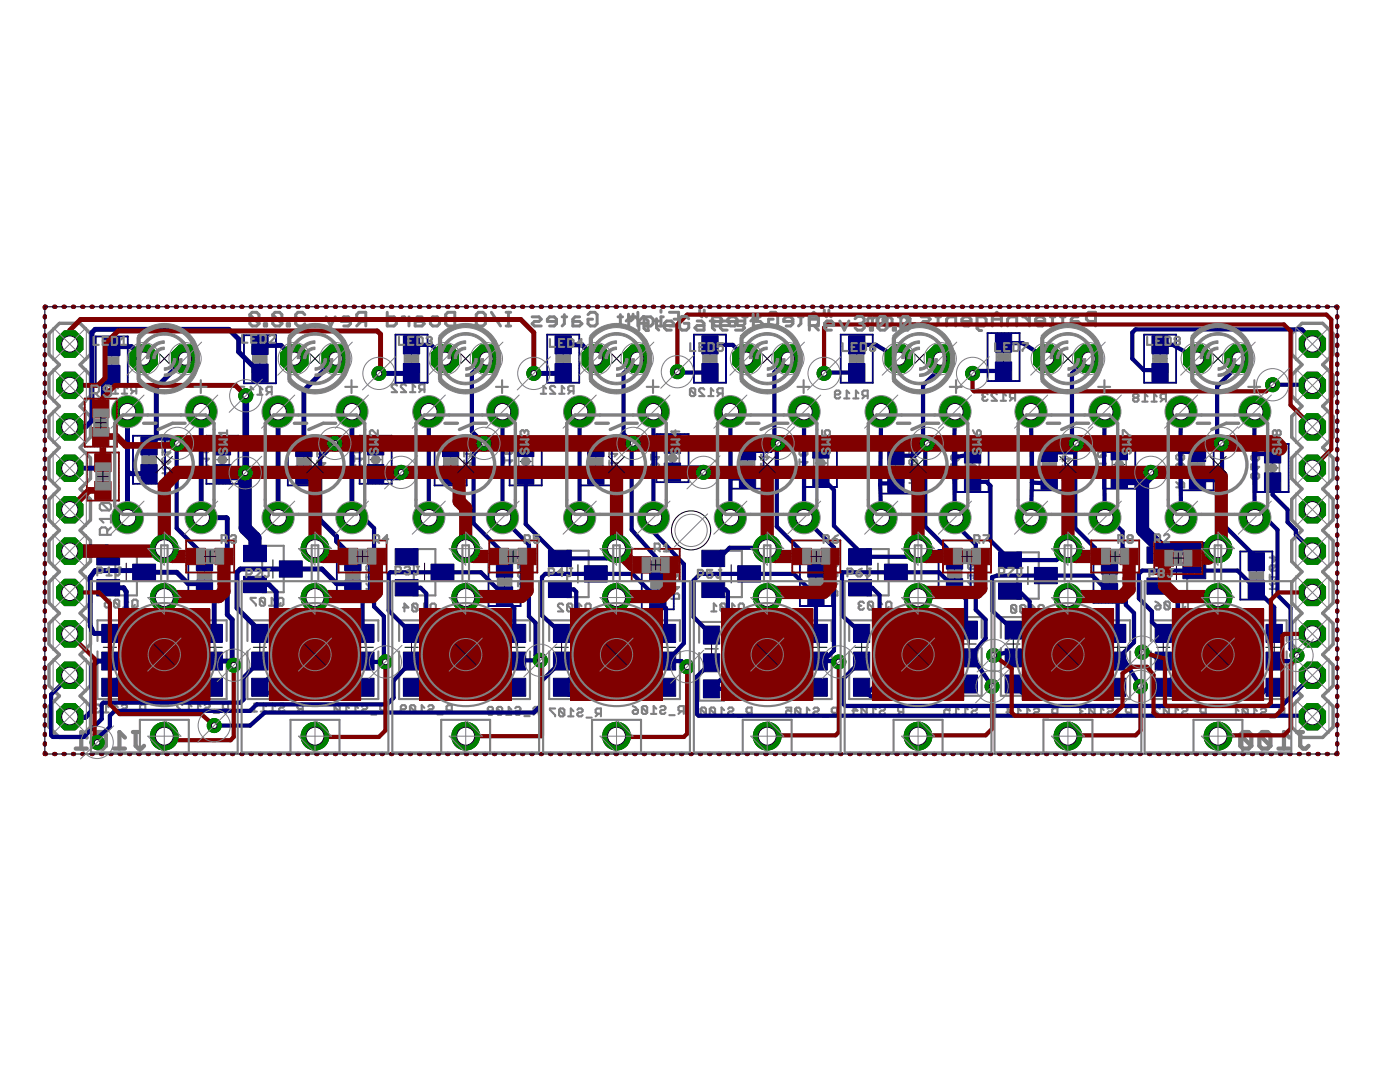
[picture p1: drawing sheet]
<svg xmlns="http://www.w3.org/2000/svg" width="279mm" height="216mm" viewBox="0 0 279 216" stroke-linecap="round" stroke-linejoin="round" font-family="sans-serif">
<g fill="none" stroke="#000" stroke-width=".2">
<path d="M21.2 71.9h2.2M22.3 70.8v2.2M50.5 71.7h2.7M51.9 70.3v2.7M80.8 71.6h2.7M82.1 70.3v2.6M111 71.6h2.8M112.4 70.2v2.7M140.4 71.6h2.6M141.7 70.3v2.6M169.6 71.6h2.7M171 70.2v2.7"/>
<path d="M198.9 71.2h2.7M200.3 69.9v2.7M230.1 71.6h2.9M231.5 70.1v2.9M28.6 91.7h2.3M29.7 90.6v2.3M43.2 91.7h2.3M44.4 90.6v2.3M59.5 92.1h2.3M60.6 90.9v2.3M73.8 91.7h2.3M75 90.6v2.3"/>
<path d="M88.8 92.1h2.3M89.9 90.9v2.3M103.8 92.1h2.2M104.9 90.9v2.3M117.8 92.1h2.3M118.9 90.9v2.3M133.1 91.4h2.2M134.2 90.3v2.3M148 92.7h2.3M149.2 91.5v2.4M162.7 92.4h2.3M163.8 91.2v2.3"/>
<path d="M177.6 93.7h2.4M178.8 92.5v2.4M193 93.4h2.2M194.1 92.2v2.3M208.2 93h2.3M209.4 91.9v2.3M222.2 92.7h2.3M223.4 91.6v2.3M237.8 93h2.4M239 91.9v2.3M252.8 93.4h2.3M254 92.2v2.3"/>
<path d="M23.4 114.2h3.6M25.2 112.4v3.6M39.6 114.9h2.4M40.8 113.7v2.3M52.6 113.5h3.7M54.5 111.7v3.7M69.3 114.9h2.3M70.4 113.7v2.3M82.9 114.2h3.7M84.7 112.4v3.6M99.5 116.1h2.4M100.7 115v2.3"/>
<path d="M113.5 114.5h3.6M115.3 112.7v3.6M130.1 116.8h2.3M131.3 115.6v2.4M144.1 114.5h3.6M145.9 112.7v3.6M161.7 116.1h2.3M162.8 115v2.3M173.4 114.2h3.6M175.2 112.4v3.6M189.3 114.5h2.4M190.5 113.3v2.4"/>
<path d="M203.3 114.9h3.7M205.1 113v3.6M220.3 115.5h2.3M221.4 114.3v2.3M233 113.9h3.6M234.8 112.1v3.6M249.6 114.9h2.3M250.7 113.7v2.3M20.6 129.2h2.7M21.9 127.8v2.7M41.1 129.2h3.3M42.8 127.5v3.3"/>
<path d="M50.5 129.2h2.7M51.9 127.8v2.7M71.5 129.2h3M73 127.7v3M80.8 129.2h2.7M82.1 127.8v2.7M101.8 129.2h3M103.3 127.7v2.9M110.7 129.2h2.7M112.1 127.8v2.7M131.7 129.2h3.1M133.2 127.6v3.1"/>
<path d="M140.7 129.5h2.6M142 128.1v2.7M161.9 129.2h3.1M163.5 127.6v3.1M170.6 129.2h2.7M172 127.8v2.7M192 128.5h2.8M193.4 127.1v2.8M200.9 128.5h2.7M202.2 127.2v2.6M221.4 129.2h3.3M223.1 127.5v3.3"/>
<path d="M230.8 129.2h2.7M232.2 127.8v2.7M252.6 129.2h3.4M254.3 127.5v3.4M11.8 143h4.2M13.9 140.9v4.2M259.7 143h4.4M261.9 140.8v4.4"/>
</g>
<g fill="none" stroke="#808080" stroke-width=".85">
<path d="M15.1 149.4h2.2M17.3 147.2l-1.1-1.1v3.3M18.9 146.6v2.2l.6 .6h1.1l.5-.6M18.9 146.6l.6-.5h1.1l.5 .5v2.2M18.9 146.6l2.2 2.2M22.7 149.4h2.2M24.9 147.2l-1.1-1.1v3.3M26.5 146.1h1.1M27.1 146.1v2.7l.5 .6h.6l.5-.6M247.5 146.6v2.2l.6 .6h1.1l.5-.6M247.5 146.6l.6-.5h1.1l.5 .5v2.2M247.5 146.6l2.2 2.2"/>
<path d="M251.3 146.6v2.2l.6 .6h1.1l.5-.6M251.3 146.6l.6-.5h1.1l.5 .5v2.2M251.3 146.6l2.2 2.2M255.1 149.4h2.2M257.3 147.2l-1.1-1.1v3.3M258.9 146.1h1.1M259.5 146.1v2.7l.5 .6h.6l.6-.6"/>
</g>
<g fill="none" stroke="#808080" stroke-width=".42">
<path d="M20.7 77l1 .8M20.9 77.8h.8v.5l-.2 .2h-.6l-.2-.2v-.3zM22.5 78.5h1.1M23.6 77.5l-.6-.5v1.5M24.3 78.5h1.1M25.4 77.5l-.6-.5v1.5M26.7 78l-.5 .5M27.2 78h-.8l-.2-.2v-.5l.2-.3h.8v1.5M48.7 77.2h-1v.2l1 1.1v.3M49.5 78.8h1.1M50.6 77.7l-.6-.5v1.6M51.4 78.8h1"/>
<path d="M52.4 77.7l-.5-.5v1.6M53.7 78.2l-.5 .6M54.2 78.2h-.8l-.2-.2v-.6l.2-.2h.8v1.6M79.2 76.9l-.2-.2h-.6l-.2 .2v.3l1 1.1h-1M81 76.9l-.2-.2h-.5l-.3 .2v.3l1 1.1h-1M81.8 78.3h1.1M82.9 77.2l-.5-.5v1.6M84.2 77.7l-.5 .6M84.7 77.7h-.8l-.2-.2v-.6l.2-.2h.8v1.6M107.9 78.6h1.1M109 77.5l-.5-.5v1.6M110.8 77.3l-.2-.3h-.6l-.2 .3v.2l1 1.1h-1"/>
<path d="M111.6 78.6h1M112.6 77.5l-.5-.5v1.6M113.9 78l-.5 .6M114.5 78h-.8l-.3-.2v-.5l.3-.3h.8v1.6M137.7 77.7l.3-.2h.5l.2 .2v1.1M137.7 77.7v1.1l.3 .2h.5l.2-.2M137.7 77.7l1 1.1M140.6 77.7l-.3-.2h-.5l-.3 .2v.3l1.1 1h-1.1M141.4 79h1M142.4 78l-.5-.5v1.5M143.7 78.5l-.5 .5M144.2 78.5h-.8l-.2-.2v-.6l.2-.2h.8v1.5"/>
<path d="M166.6 78.7h.8l.3-.2v-.3l-.3-.3h-.5l-.3 .3v1l.3 .3h.5l.3-.3M168.5 79.5h1M169.5 78.5l-.5-.6v1.6M170.3 79.5h1M171.3 78.5l-.5-.6v1.6M172.6 79l-.5 .5M173.2 79h-.8l-.3-.3v-.5l.3-.3h.8v1.6M196.3 79.2l-.2 .3v.2l.2 .3h.5l.3-.3M196.3 79.2h.3M197.1 78.7l-.3-.3h-.5l-.2 .3v.2l.2 .3M198.9 78.7l-.2-.3h-.5l-.3 .3v.2l1 1.1h-1M199.7 80h1.1"/>
<path d="M200.8 78.9l-.6-.5v1.6M202.1 79.5l-.6 .5M202.6 79.5h-.8l-.3-.3v-.5l.3-.3h.8v1.6M226.4 79.4l-.3-.3v-.3l.3-.2h.5l.3 .2v.3l-.3 .3M226.4 79.4l-.3 .2v.3l.3 .2h.5l.3-.2v-.3l-.3-.2M226.4 79.4h.5M229 79.1l-.5-.5v1.5M230.8 79.1l-.5-.5v1.5M232.2 79.6l-.6 .5M232.7 79.6h-.8l-.3-.2v-.6l.3-.2h.8v1.5M32.4 94.4h1.6v-.8l-.3-.2h-.5l-.3 .2v.8M32.4 93.4l.5 .5"/>
<path d="M32.4 92.1h1.6l-.5 .5M32.4 89.7v1.1M32.4 91.5v1.1M32.4 90.3h1.6l-.5 .5M34 87.9v1h-.8l.3-.5v-.2l-.3-.3h-.5l-.3 .3v.5l.3 .2M40.1 87.6l.3-.2h.2l.3 .2v.8h-.5l-.3-.3zM40.1 91v1.1M40.1 91.5h1.6l-.5 .6M40.4 92.8l-.3 .3v.5l.3 .3h1l.3-.3v-.5l-.3-.3M41.4 89.2l.3 .3v.5l-.3 .2h-1M41.4 89.2h-1l-.3 .3v.5l.3 .2M41.4 89.2l-1 1"/>
<path d="M41.7 87.4l-.8 1M63.3 94.8h1.6v-.8l-.3-.3h-.5l-.2 .3v.8M63.3 93.7l.6 .5M63.3 92.4h1.6l-.5 .5M63.3 90v1.1M63.3 91.9v1M63.3 90.6h1.6l-.5 .5M64.1 88.2v1.1l.8-.8h-1.6M70.7 91.5h1.6l-.5 .6M70.7 91v1.1M71 92.8l-.3 .3v.5l.3 .3h1l.3-.3v-.5l-.3-.3M72 89.2l.3 .3v.5l-.3 .2h-1"/>
<path d="M72 89.2h-1l-.3 .3v.5l.3 .2M72 89.2l-1 1M72.3 87.4v1h-.8l.3-.5v-.3l-.3-.2h-.5l-.3 .2v.5l.3 .3M92.6 94.8h1.6v-.8l-.3-.3h-.5l-.2 .3v.8M92.6 92.4h1.6l-.5 .5M92.6 90.6h1.6l-.5 .5M92.6 93.7l.6 .5M92.6 90v1.1M92.6 91.9v1M93.4 88.5l.3-.3h.2l.3 .3v.5l-.3 .3M93.4 88.5l-.2-.3h-.3l-.3 .3v.5l.3 .3M93.4 88.5v.3"/>
<path d="M100.6 91.3v1.1M100.6 91.9h1.6l-.5 .5M100.9 93.2l-.3 .2v.5l.3 .3h1.1l.2-.3v-.5l-.2-.2M101.5 87.7v1l.7-.8h-1.6M102 89.5l.2 .3v.5l-.2 .3h-1.1M102 89.5h-1.1l-.3 .3v.5l.3 .3M102 89.5l-1.1 1.1M121.6 94.8h1.6v-.8l-.3-.3h-.5l-.3 .3v.8M121.6 92.4h1.6l-.6 .5M121.6 90.6h1.6l-.6 .5M121.6 88.2v1.1l1-1.1h.3l.3 .3v.5l-.3 .3M121.6 93.7l.5 .5"/>
<path d="M121.6 90v1.1M121.6 91.9v1M129.9 88.1h.3l1.1-1.1h.2v1.1M129.9 90.7v1M129.9 91.2h1.6l-.5 .5M130.2 92.5l-.3 .3v.5l.3 .3h1.1l.2-.3v-.5l-.2-.3M131.3 88.9l.2 .2v.5l-.2 .3h-1.1M131.3 88.9h-1.1l-.3 .2v.5l.3 .3M131.3 88.9l-1.1 1M151.9 91.2h1.5l-.5 .6M151.9 95.4h1.5v-.8l-.2-.2h-.5l-.3 .2v.8M151.9 94.4l.5 .5"/>
<path d="M151.9 93h1.5l-.5 .6M151.9 88.9v1M151.9 90.7v1.1M151.9 92.5v1.1M151.9 89.4h1.5l-.5 .5M159.6 91.7v1M159.6 92.2h1.5l-.5 .5M159.8 93.5l-.2 .2v.6l.2 .2h1.1l.2-.2v-.6l-.2-.2M160.4 88.3l.2-.3h.3l.2 .3v.5l-.2 .2M160.4 88.3l-.3-.3h-.3l-.2 .3v.5l.2 .2M160.4 88.3v.2M160.9 89.8l.2 .3v.5l-.2 .3h-1.1"/>
<path d="M160.9 89.8h-1.1l-.2 .3v.5l.2 .3M160.9 89.8l-1.1 1.1M181.5 96.4h1.5v-.8l-.2-.3h-.5l-.3 .3v.8M181.5 95.3l.5 .6M181.5 94h1.5l-.5 .6M181.5 93.5v1.1M182.3 90.1l-.3-.2h-.3l-.2 .2v.5l.2 .3h.3l.3-.3M182.3 90.1l.2-.2h.3l.2 .2v.5l-.2 .3h-.3l-.2-.3M182.3 90.1v.5M182.8 91.7l.2 .2v.6l-.2 .2h-1.1M182.8 91.7h-1.1l-.2 .2v.6l.2 .2M182.8 91.7l-1.1 1"/>
<path d="M189.8 89.5h1.6l-.5 .5M189.8 89v1M189.8 92.6v1.1M189.8 93.2h1.6l-.5 .5M190.1 94.5l-.3 .2v.5l.3 .3h1l.3-.3v-.5l-.3-.2M191.1 90.8l.3 .3v.5l-.3 .3h-1M191.1 90.8h-1l-.3 .3v.5l.3 .3M191.1 90.8l-1 1.1M212.1 93.4h1.5l-.5 .5M212.1 95.7h1.5v-.8l-.2-.2h-.5l-.3 .2v.8M212.1 94.7l.5 .5M212.1 91v1.1"/>
<path d="M212.1 92.9v1M212.1 91.5h1.5l-.5 .6M213.4 89.2l.2 .3v.5l-.2 .3h-1.1M213.4 89.2h-1.1l-.2 .3v.5l.2 .3M213.4 89.2l-1.1 1.1M219.1 88.3v1.1l1.1-1.1h.2l.3 .3v.5l-.3 .3M219.1 92v1M219.1 92.5h1.6l-.5 .5M219.4 93.8l-.3 .3v.5l.3 .2h1l.3-.2v-.5l-.3-.3M220.4 90.1l.3 .3v.6l-.3 .2h-1M220.4 90.1h-1l-.3 .3v.6l.3 .2M220.4 90.1l-1 1.1"/>
<path d="M228 80.1h1M229.8 80.1h1M234.7 94.4v1M234.7 97.2h1.6v-.7l-.2-.3h-.6l-.2 .3v.7M234.7 96.2l.6 .5M234.7 94.9h1.6l-.5 .5M235.5 90.7v.8l.3 .3h.3l.2-.3v-.5l-.2-.3h-1.1l-.3 .3v.5l.3 .3M236.1 92.5h-1.1l-.3 .3v.5l.3 .3M236.1 92.5l.2 .3v.5l-.2 .3h-1.1M236.1 92.5l-1.1 1.1M249.7 93.2h1.6l-.5 .5M249.7 92.6v1.1"/>
<path d="M250 94.5l-.3 .2v.5l.3 .3h1l.3-.3v-.5l-.3-.2M251 90.8l.3 .3v.5l-.3 .3h-1M251 90.8h-1l-.3 .3v.5l.3 .3M251 89l.3 .2v.6l-.3 .2h-1M251 89h-1l-.3 .2v.6l.3 .2M251 90.8l-1 1.1M251 89l-1 1M20.9 119.7h1.1v.7l-.6-.2h-.2l-.3 .2v.6l.3 .2h.5l.3-.2M22.8 119.9l.2-.2h.5l.3 .2v1.1M22.8 119.9v1.1l.2 .2h.5l.3-.2M22.8 119.9l1 1.1M23 109.6h4.3v9.2h-4.3z"/>
<path d="M26.4 119.9l.3-.2h.5l.3 .2v1.1l-.3 .2h-.5l-.3-.2zM43.5 117.5h1.6v-.8l-.3-.2h-.5l-.3 .2v.8M43.5 116.5l.5 .5M43.5 115.2h1.6l-.6 .5M43.5 111.3l.3-.3h.2l.3 .3v.8h-.5l-.3-.3zM43.5 114.7v1M44.8 112.8l.3 .3v.5l-.3 .3h-1M44.8 112.8h-1l-.3 .3v.5l.3 .3M44.8 112.8l-1 1.1M45.1 111l-.8 1.1M51.1 119.3h-1.1v.2l1.1 1.1v.3M51.9 119.5l.2-.2h.5l.3 .2v1.1"/>
<path d="M51.9 119.5v1.1l.2 .3h.5l.3-.3M51.9 119.5l1 1.1M52.3 108.9h4.3v9.3h-4.3zM54.7 119.8l-.5-.5v1.6M55.5 119.5l.3-.2h.5l.3 .2v1.1l-.3 .3h-.5l-.3-.3zM73.1 117.5h1.6v-.8l-.3-.2h-.5l-.3 .2v.8M73.1 115.2h1.6l-.6 .5M73.1 116.5l.5 .5M73.1 114.7v1M74.4 112.8l.3 .3v.5l-.3 .3h-1M74.4 112.8h-1l-.3 .3v.5l.3 .3M74.4 112.8l-1 1.1"/>
<path d="M74.7 111v1.1h-.8l.2-.6v-.2l-.2-.3h-.5l-.3 .3v.5l.3 .3M82.6 109.6h4.3v9.2h-4.3zM103.4 116.5h1.5l-.5 .5M103.4 118.8h1.5v-.8l-.2-.2h-.5l-.3 .2v.8M103.4 112.3v1l1-1h.3l.2 .3v.5l-.2 .2M103.4 117.8l.5 .5M103.4 116v1M104.7 114.1l.2 .3v.5l-.2 .3h-1.1M104.7 114.1h-1.1l-.2 .3v.5l.2 .3M104.7 114.1l-1.1 1.1M113.2 109.9h4.3v9.2h-4.3zM134 119.5h1.5v-.8l-.2-.3h-.6l-.2 .3v.8"/>
<path d="M134 118.4l.5 .6M134 117.1h1.5l-.5 .5M134 116.6v1M135.3 112.9l.2 .3v.5l-.2 .3h-1.1M135.3 114.8l.2 .2v.6l-.2 .2h-1.1M135.3 112.9h-1.1l-.2 .3v.5l.2 .3M135.3 114.8h-1.1l-.2 .2v.6l.2 .2M135.3 114.8l-1.1 1M135.3 112.9l-1.1 1.1M143.8 109.9h4.3v9.2h-4.3zM165.5 116.5h1.6l-.5 .5M165.5 112.8h1.6l-.5 .5"/>
<path d="M165.5 118.8h1.6v-.8l-.3-.2h-.5l-.2 .2v.8M165.5 117.8l.6 .5M165.5 112.3v1M165.5 116v1M166.8 114.1l.3 .3v.5l-.3 .3h-1M166.8 114.1h-1l-.3 .3v.5l.3 .3M166.8 114.1l-1 1.1M173.1 109.6h4.3v9.2h-4.3zM193.2 117.2h1.6v-.8l-.3-.2h-.5l-.3 .2v.8M193.2 111.7h.3l1-1h.3v1M193.2 116.2l.5 .5M193.2 114.9h1.6l-.6 .5"/>
<path d="M193.2 114.3v1.1M194.5 112.5l.3 .3v.5l-.3 .2h-1M194.5 112.5h-1l-.3 .3v.5l.3 .2M194.5 112.5l-1 1M203 110.2h4.3v9.3h-4.3zM224.1 118.2h1.6v-.8l-.3-.3h-.5l-.3 .3v.8M224.1 115.8h1.6l-.5 .6M224.1 117.1l.5 .5M224.1 115.3v1.1M224.9 111.9l.3-.2h.2l.3 .2v.5l-.3 .3M224.9 111.9l-.3-.2h-.2l-.3 .2v.5l.3 .3M224.9 111.9v.3"/>
<path d="M225.4 113.5l.3 .2v.6l-.3 .2h-1M225.4 113.5h-1l-.3 .2v.6l.3 .2M225.4 113.5l-1 1M232.6 109.2h4.3v9.3h-4.3zM253.4 117.5h1.6v-.8l-.3-.2h-.5l-.3 .2v.8M253.4 115.2h1.6l-.6 .5M253.4 116.5l.5 .5M253.4 114.7v1M254.2 111v1.1l.8-.8h-1.6M254.7 112.8l.3 .3v.5l-.3 .3h-1M254.7 112.8h-1l-.3 .3v.5l.3 .3M254.7 112.8l-1 1.1"/>
<path d="M19.5 127.9v-4.1h4.9v4.1M19.5 130v9.5h4.9v-9.5M24.6 121.2h1M25.6 120.2l-.5-.5v1.5M26.9 120.7l-.5 .5M40.3 127.9v-4.1h4.9v4.1M40.3 130v9.5h4.9v-9.5M49.4 127.9v-4.1h5v4.1M49.4 130v9.5h5v-9.5M53.7 120.9h1M56 120.3l-.5 .6M70.5 127.9v-4.1h5v4.1"/>
<path d="M70.5 130v9.5h5v-9.5M79.7 127.9v-4.1h4.9v4.1M79.7 130v9.5h4.9v-9.5M80.4 121.2h1.1l-.8-.8v1.6M82.3 120.7l.2-.3h.6l.2 .3v1.1M82.3 120.7v1.1l.2 .2h.6l.2-.2M82.3 120.7l1 1.1M84.1 122h1M85.1 121l-.5-.6v1.6M85.9 120.7l.3-.3h.5l.3 .3v1.1l-.3 .2h-.5l-.3-.2zM86.4 121.5l-.5 .5M100.8 127.9v-4.1h5v4.1"/>
<path d="M100.8 130v9.5h5v-9.5M109.6 127.9v-4.1h5v4.1M109.6 130v9.5h5v-9.5M112.4 120.7l-.3-.3h-.5l-.2 .3v.2l1 1.1h-1M113.2 120.7l.2-.3h.6l.2 .3v1.1M113.2 120.7v1.1l.2 .2h.6l.2-.2M113.2 120.7l1 1.1M115 122h1.1M116.1 120.9l-.6-.5v1.6M117.1 120.4h.5l.3 .3v1.1l-.3 .2h-.5l-.3-.2v-1.1zM117.3 121.5l-.5 .5M130.7 127.9v-4.1h5v4.1"/>
<path d="M130.7 130v9.5h5v-9.5M139.5 128.2v-4.1h5v4.1M139.5 130.3v9.5h5v-9.5M141.9 122h1.1M143 120.9l-.5-.5v1.6M143.8 120.7l.2-.3h.5l.3 .3v1M143.8 120.7v1l.2 .3h.5l.3-.3M143.8 120.7l1 1M145.6 122h1M146.6 120.9l-.5-.5v1.6M147.7 120.4h.5l.3 .3v1l-.3 .3h-.5l-.3-.3v-1zM147.9 121.5l-.5 .5"/>
<path d="M161 127.9v-4.1h5v4.1M161 130v9.5h5v-9.5M169.5 127.9v-4.1h4.9v4.1M169.5 130v9.5h4.9v-9.5M171.6 120.9h.3M171.6 120.9l-.2 .2v.3l.2 .2h.5l.3-.2M172.4 120.3l-.3-.2h-.5l-.2 .2v.3l.2 .3M173.2 120.3l.3-.2h.5l.2 .2v1.1M173.2 120.3v1.1l.3 .2h.5l.2-.2M173.2 120.3l1 1.1M175 121.6h1.1M176.1 120.6l-.5-.5v1.5"/>
<path d="M176.8 120.3l.3-.2h.5l.3 .2v1.1l-.3 .2h-.5l-.3-.2zM177.4 121.1l-.6 .5M191 127.3v-4.2h4.9v4.2M191 129.3v9.5h4.9v-9.5M199.7 127.3v-4.2h5v4.2M199.7 129.3v9.5h5v-9.5M201.8 121l.2-.3h.6l.2 .3v1M201.8 121v1l.2 .3h.6l.2-.3M201.8 121l1 1M203.6 121l.3-.3h.5l.3 .3v1M203.6 121v1l.3 .3h.5l.3-.3M203.6 121l1.1 1"/>
<path d="M205.4 122.3h1.1M206.5 121.2l-.5-.5v1.6M207.3 121l.2-.3h.5l.3 .3v1l-.3 .3h-.5l-.2-.3zM207.8 121.8l-.5 .5M220.6 127.9v-4.1h4.9v4.1M220.6 130v9.5h4.9v-9.5M229.7 127.9v-4.1h5v4.1M229.7 130v9.5h5v-9.5M230.6 121.1l.2-.3h.8v.5l-.2 .3h-.6l-.2-.3zM230.6 120l.5 .3 .5 .5M232.4 120.3l.2-.3h.6l.2 .3v1M232.4 120.3v1l.2 .3h.6l.2-.3"/>
<path d="M232.4 120.3l1 1M234.2 121.6h1.1M235.3 120.5l-.6-.5v1.6M236.3 120h.5l.3 .3v1l-.3 .3h-.5l-.2-.3v-1zM236.6 121.1l-.5 .5M251.8 127.9v-4.1h5v4.1M251.8 130v9.5h5v-9.5M19.1 141.4h.2M19.1 141.4l-.3 .2v.3l.3 .3h.5l.3-.3M19.9 140.8l-.3-.2h-.5l-.3 .2v.3l.3 .3M20.6 142.2h1.1M21.7 141.1l-.5-.5v1.6"/>
<path d="M22.5 142.2h1M23.5 141.1l-.5-.5v1.6M24.3 140.8l.3-.2h.5l.2 .2v.3l-.2 .3h-.5l-.3 .2v.3l.3 .3h.5l.2-.3M26.1 142.4h1.1M28.5 141.6l-.6 .6M29 141.6h-.8l-.3-.2v-.6l.3-.2h.8v1.6M36.4 140.7l-.3-.3h-.5l-.3 .3v.2l1.1 1.1h-1.1M37.2 142h1M38.2 140.9l-.5-.5v1.6M39 142h1M40 140.9l-.5-.5v1.6M40.8 140.7l.3-.3h.5l.3 .3v.2l-.3 .3h-.5l-.3 .3v.2l.3 .3h.5l.3-.3"/>
<path d="M42.7 142.3h1M45 141.5l-.5 .5M45.5 141.5h-.8l-.2-.3v-.5l.2-.3h.8v1.6M50.2 142h1.1M51.3 140.9l-.5-.5v1.6M52 142h1.1M53.1 140.9l-.5-.5v1.6M53.9 142h1M54.9 140.9l-.5-.5v1.6M55.7 140.7l.3-.3h.5l.2 .3v.2l-.2 .3h-.5l-.3 .3v.2l.3 .3h.5l.2-.3M57.5 142.2h1.1M59.9 141.5l-.5 .5"/>
<path d="M60.4 141.5h-.8l-.2-.3v-.5l.2-.3h.8v1.6M66.8 141l.2-.3h.5l.3 .3v1M66.8 141v1l.2 .3h.5l.3-.3M66.8 141l1 1M68.6 142.3h1M69.6 141.3l-.5-.6v1.6M70.4 142.3h1.1M71.5 141.3l-.6-.6v1.6M72.2 141l.3-.3h.5l.3 .3v.3l-.3 .2h-.5l-.3 .3v.2l.3 .3h.5l.3-.3M74.1 142.6h1M76.4 141.8l-.5 .5M76.9 141.8h-.7l-.3-.3v-.5l.3-.3h.7v1.6"/>
<path d="M80 141.5h.8l.2-.3v-.2l-.2-.3h-.6l-.2 .3v1l.2 .3h.6l.2-.3M81.8 141l.3-.3h.5l.3 .3v1M81.8 141v1l.3 .3h.5l.3-.3M81.8 141l1.1 1M83.6 142.3h1.1M84.7 141.2l-.5-.5v1.6M85.5 141l.2-.3h.6l.2 .3v.2l-.2 .3h-.6l-.2 .3v.2l.2 .3h.6l.2-.3M87.3 142.6h1M89.6 141.8l-.5 .5M90.2 141.8h-.8l-.3-.3v-.5l.3-.3h.8v1.6M97.6 141.9l-.3-.3v-.3l.3-.2h.5l.3 .2v.3l-.3 .3M97.6 141.9h.5"/>
<path d="M97.6 141.9l-.3 .2v.3l.3 .2h.5l.3-.2v-.3l-.3-.2M99.2 141.3l.2-.2h.5l.3 .2v1.1M99.2 141.3v1.1l.2 .2h.5l.3-.2M99.2 141.3l1 1.1M101 142.6h1M102 141.6l-.5-.5v1.5M102.8 141.3l.3-.2h.5l.3 .2v.3l-.3 .3h-.5l-.3 .2v.3l.3 .2h.5l.3-.2M104.6 142.9h1.1M107 142.1l-.5 .5M107.5 142.1h-.8l-.2-.2v-.6l.2-.2h.8v1.5M110.8 141.4h-1.1v.2l1.1 1.1v.2M111.6 141.6l.2-.2h.6l.2 .2v1.1"/>
<path d="M111.6 141.6v1.1l.2 .2h.6l.2-.2M111.6 141.6l1 1.1M113.4 142.9h1M114.4 141.9l-.5-.5v1.5M115.2 141.6l.3-.2h.5l.3 .2v.3l-.3 .3h-.5l-.3 .2v.3l.3 .2h.5l.3-.2M117.1 143.2h1M119.4 142.4l-.5 .5M119.9 142.4h-.8l-.2-.2v-.6l.2-.2h.8v1.5M126.3 141.9l.2-.2h.8v.5l-.2 .3h-.6l-.2-.3zM126.3 140.9l.5 .2 .5 .6M128.1 141.1v1.1l.3 .3h.5l.3-.3M128.1 141.1l.3-.2h.5l.3 .2v1.1"/>
<path d="M128.1 141.1l1.1 1.1M129.9 142.5h1.1M131 141.4l-.5-.5v1.6M131.8 141.1l.2-.2h.5l.3 .2v.3l-.3 .3h-.5l-.2 .2v.3l.2 .3h.5l.3-.3M133.6 142.7h1M135.9 141.9l-.5 .6M136.5 141.9h-.8l-.3-.2v-.6l.3-.2h.8v1.6M139.8 141.5l.3-.3h.5l.3 .3v1M139.8 141.5v1l.3 .2h.5l.3-.2M139.8 141.5l1.1 1M141.6 141.5l.3-.3h.6l.2 .3v1M141.6 141.5v1l.3 .2h.6l.2-.2"/>
<path d="M141.6 141.5l1.1 1M143.5 142.7h1M144.5 141.7l-.5-.5v1.5M145.3 141.5l.3-.3h.5l.2 .3v.2l-.2 .3h-.5l-.3 .2v.3l.3 .2h.5l.2-.2M147.1 143h1.1M149.5 142.2l-.5 .5M150 142.2h-.8l-.2-.2v-.5l.2-.3h.8v1.5M156.9 141.2h1v.8l-.5-.3h-.3l-.2 .3v.5l.2 .3h.5l.3-.3M158.7 141.5l.3-.3h.5l.2 .3v1M158.7 141.5v1l.3 .3h.5l.2-.3M158.7 141.5l1 1M160.5 142.8h1.1"/>
<path d="M161.6 141.7l-.6-.5v1.6M162.3 141.5l.3-.3h.5l.3 .3v.2l-.3 .3h-.5l-.3 .2v.3l.3 .3h.5l.3-.3M164.2 143h1M166.5 142.2l-.5 .6M167 142.2h-.7l-.3-.2v-.5l.3-.3h.7v1.6M170.1 141.8h1l-.8-.8v1.6M171.9 141.3v1l.3 .3h.5l.3-.3M171.9 141.3l.3-.3h.5l.3 .3v1M171.9 141.3l1.1 1M173.7 142.6h1.1M174.8 141.5l-.5-.5v1.6M175.6 141.3l.2-.3h.6l.2 .3v.2l-.2 .3h-.6l-.2 .2v.3l.2 .3h.6l.2-.3"/>
<path d="M177.4 142.8h1M179.7 142l-.5 .6M180.3 142h-.8l-.3-.2v-.5l.3-.3h.8v1.6M188.4 141h1.1v.8l-.8-.3-.3 .3v.5l.3 .3h.5l.3-.3M190.3 142.6h1M191.3 141.5l-.5-.5v1.6M192.1 142.6h1M193.1 141.5l-.5-.5v1.6M193.9 141.3l.3-.3h.5l.3 .3v.2l-.3 .3h-.5l-.3 .3v.2l.3 .3h.5l.3-.3M195.7 142.9h1.1M198.1 142.1l-.5 .5M198.6 142.1h-.8l-.2-.3v-.5l.2-.3h.8v1.6"/>
<path d="M200.9 142.1h1l-.8-.8v1.6M202.7 142.9h1M203.7 141.8l-.5-.5v1.6M204.5 142.9h1M205.5 141.8l-.5-.5v1.6M206.3 141.6l.3-.3h.5l.3 .3v.2l-.3 .3h-.5l-.3 .3v.2l.3 .3h.5l.3-.3M208.2 143.2h1M210.5 142.4l-.5 .5M211 142.4h-.8l-.2-.3v-.5l.2-.3h.8v1.6M215.8 141.9h.3M215.8 141.9l-.2 .3v.3l.2 .2h.5l.3-.2M216.6 141.4l-.3-.2h-.5l-.2 .2v.3l.2 .2"/>
<path d="M217.4 141.4v1.1l.2 .2h.6l.2-.2M217.4 141.4l.2-.2h.6l.2 .2v1.1M217.4 141.4l1 1.1M219.2 142.7h1.1M220.3 141.7l-.6-.5v1.5M221 141.4l.3-.2h.5l.3 .2v.3l-.3 .2h-.5l-.3 .3v.3l.3 .2h.5l.3-.2M222.9 143h1M225.2 142.2l-.5 .5M225.7 142.2h-.7l-.3-.3v-.5l.3-.2h.7v1.5M231.5 141.4l-.3-.3h-.5l-.3 .3v.3l1.1 1h-1.1M232.3 141.4v1.1l.2 .2h.5l.3-.2M232.3 141.4l.2-.3h.5l.3 .3v1.1"/>
<path d="M232.3 141.4l1 1.1M234.1 142.7h1M235.1 141.7l-.5-.6v1.6M235.9 141.4l.3-.3h.5l.3 .3v.3l-.3 .2h-.5l-.3 .3v.3l.3 .2h.5l.3-.2M237.7 143h1.1M240.1 142.2l-.5 .5M240.6 142.2h-.8l-.2-.3v-.5l.2-.3h.8v1.6M246.1 142.9h1.1M247.2 141.9l-.5-.6v1.6M248 141.6v1l.2 .3h.6l.2-.3M248 141.6l.2-.3h.6l.2 .3v1M248 141.6l1 1"/>
<path d="M249.8 142.9h1M250.8 141.9l-.5-.6v1.6M251.6 141.6l.3-.3h.5l.3 .3v.3l-.3 .2h-.5l-.3 .3v.2l.3 .3h.5l.3-.3M253.4 143.2h1.1M255.8 142.4l-.5 .5M256.3 142.4h-.8l-.2-.3v-.5l.2-.3h.8v1.6"/>
</g>
<g fill="#808080" stroke="#808080" stroke-width=".2">
<path d="M13.1 92.6h1.7v1.7h-1.7z"/>
<path d="M13.1 100.9h1.7v1.6h-1.7z"/>
<path d="M13.1 109.1h1.7v1.7h-1.7z"/>
<path d="M13.1 117.4h1.7v1.6h-1.7z"/>
<path d="M13.1 125.7h1.7v1.6h-1.7z"/>
<path d="M13.1 133.9h1.7v1.7h-1.7z"/>
<path d="M13.1 142.2h1.7v1.6h-1.7z"/>
<path d="M13.1 84.3h1.7v1.7h-1.7z"/>
<path d="M13.1 76.1h1.7v1.6h-1.7z"/>
<path d="M13.1 67.8h1.7v1.7h-1.7z"/>
<path d="M261.1 92.6h1.6v1.7h-1.6z"/>
<path d="M261.1 100.9h1.6v1.6h-1.6z"/>
<path d="M261.1 109.1h1.6v1.7h-1.6z"/>
<path d="M261.1 117.4h1.6v1.6h-1.6z"/>
<path d="M261.1 125.7h1.6v1.6h-1.6z"/>
<path d="M261.1 133.9h1.6v1.7h-1.6z"/>
<path d="M261.1 142.2h1.6v1.6h-1.6z"/>
<path d="M261.1 84.3h1.6v1.7h-1.6z"/>
<path d="M261.1 76.1h1.6v1.6h-1.6z"/>
<path d="M261.1 67.8h1.6v1.7h-1.6z"/>
<path d="M27.5 113.5h1.9v1.4h-1.9z"/>
<path d="M21 110.4h1.9v1.5h-1.9z"/>
<path d="M21 116.5h1.9v1.5h-1.9z"/>
<path d="M39.3 116h3.1v1.6h-3.1z"/>
<path d="M39.3 112.1h3.1v1.6h-3.1z"/>
<path d="M28.2 92.9h3.1v1.6h-3.1z"/>
<path d="M28.2 89h3.1v1.7h-3.1z"/>
<path d="M20.7 69.2h3.1v1.6h-3.1z"/>
<path d="M20.7 73h3.1v1.6h-3.1z"/>
<path d="M42.8 89h3.1v1.6h-3.1z"/>
<path d="M42.8 92.8h3.1v1.6h-3.1z"/>
<path d="M56.8 112.8h1.9v1.5h-1.9z"/>
<path d="M50.2 109.7h2v1.5h-2z"/>
<path d="M50.2 115.9h2v1.4h-2z"/>
<path d="M68.9 116h3.1v1.6h-3.1z"/>
<path d="M68.9 112.1h3.1v1.6h-3.1z"/>
<path d="M59.1 93.2h3.1v1.6h-3.1z"/>
<path d="M59.1 89.4h3.1v1.6h-3.1z"/>
<path d="M50.3 69h3.1v1.6h-3.1z"/>
<path d="M50.3 72.7h3.1v1.7h-3.1z"/>
<path d="M73.4 89h3.1v1.6h-3.1z"/>
<path d="M73.4 92.8h3.1v1.6h-3.1z"/>
<path d="M87.1 113.5h1.9v1.4h-1.9z"/>
<path d="M80.5 110.4h1.9v1.5h-1.9z"/>
<path d="M80.5 116.5h1.9v1.5h-1.9z"/>
<path d="M99.1 117.2h3.1v1.7h-3.1z"/>
<path d="M99.1 113.5h3.1v1.6h-3.1z"/>
<path d="M88.4 93.2h3.1v1.6h-3.1z"/>
<path d="M88.4 89.4h3.1v1.6h-3.1z"/>
<path d="M80.6 68.9h3.1v1.6h-3.1z"/>
<path d="M80.6 72.6h3.1v1.7h-3.1z"/>
<path d="M103.4 89.3h3v1.7h-3z"/>
<path d="M103.4 93.2h3v1.6h-3z"/>
<path d="M117.6 113.8h1.9v1.5h-1.9z"/>
<path d="M111.1 110.7h1.9v1.5h-1.9z"/>
<path d="M111.1 116.8h1.9v1.5h-1.9z"/>
<path d="M129.8 117.9h3v1.6h-3z"/>
<path d="M129.8 114.1h3v1.6h-3z"/>
<path d="M117.4 93.2h3.1v1.6h-3.1z"/>
<path d="M117.4 89.4h3.1v1.6h-3.1z"/>
<path d="M110.8 68.9h3.1v1.6h-3.1z"/>
<path d="M110.8 72.6h3.1v1.7h-3.1z"/>
<path d="M132.7 88.7h3v1.6h-3z"/>
<path d="M132.7 92.5h3v1.6h-3z"/>
<path d="M148.2 113.8h1.9v1.5h-1.9z"/>
<path d="M141.7 110.7h1.9v1.5h-1.9z"/>
<path d="M141.7 116.8h1.9v1.5h-1.9z"/>
<path d="M161.3 117.2h3.1v1.7h-3.1z"/>
<path d="M161.3 113.5h3.1v1.6h-3.1z"/>
<path d="M147.6 93.8h3.1v1.6h-3.1z"/>
<path d="M147.6 90h3.1v1.6h-3.1z"/>
<path d="M140.1 68.9h3.1v1.6h-3.1z"/>
<path d="M140.1 72.6h3.1v1.7h-3.1z"/>
<path d="M162.3 89.7h3.1v1.6h-3.1z"/>
<path d="M162.3 93.5h3.1v1.6h-3.1z"/>
<path d="M177.5 113.5h1.9v1.4h-1.9z"/>
<path d="M171 110.4h1.9v1.5h-1.9z"/>
<path d="M171 116.5h1.9v1.5h-1.9z"/>
<path d="M189 115.6h3.1v1.6h-3.1z"/>
<path d="M189 111.8h3.1v1.6h-3.1z"/>
<path d="M177.3 94.8h3.1v1.6h-3.1z"/>
<path d="M177.3 91h3.1v1.6h-3.1z"/>
<path d="M169.4 68.9h3.1v1.6h-3.1z"/>
<path d="M169.4 72.6h3.1v1.7h-3.1z"/>
<path d="M192.5 90.7h3.1v1.6h-3.1z"/>
<path d="M192.5 94.4h3.1v1.7h-3.1z"/>
<path d="M207.5 114.1h1.9v1.5h-1.9z"/>
<path d="M200.9 111h1.9v1.5h-1.9z"/>
<path d="M200.9 117.2h1.9v1.4h-1.9z"/>
<path d="M219.9 116.6h3.1v1.6h-3.1z"/>
<path d="M219.9 112.8h3.1v1.6h-3.1z"/>
<path d="M207.9 94.1h3v1.7h-3z"/>
<path d="M207.9 90.4h3v1.6h-3z"/>
<path d="M198.7 68.5h3.1v1.6h-3.1z"/>
<path d="M198.7 72.3h3.1v1.6h-3.1z"/>
<path d="M221.8 90h3.1v1.6h-3.1z"/>
<path d="M221.8 93.8h3.1v1.6h-3.1z"/>
<path d="M237.1 113.1h1.9v1.5h-1.9z"/>
<path d="M230.5 110.1h2v1.4h-2z"/>
<path d="M230.5 116.2h2v1.5h-2z"/>
<path d="M249.2 116h3.1v1.6h-3.1z"/>
<path d="M249.2 112.1h3.1v1.6h-3.1z"/>
<path d="M237.4 90.3h3.1v1.6h-3.1z"/>
<path d="M237.4 94.1h3.1v1.6h-3.1z"/>
<path d="M230 68.9h3v1.6h-3z"/>
<path d="M230 72.6h3v1.7h-3z"/>
<path d="M252.4 90.7h3.1v1.6h-3.1z"/>
<path d="M252.4 94.4h3.1v1.7h-3.1z"/>
<path d="M39.6 114.1h2.5v1.5h-2.5z"/>
<path d="M28.5 91h2.5v1.5h-2.5z"/>
<path d="M21.1 71.2h2.5v1.5h-2.5z"/>
<path d="M69.2 114.1h2.5v1.5h-2.5z"/>
<path d="M59.4 91.3h2.5v1.5h-2.5z"/>
<path d="M50.6 70.9h2.5v1.5h-2.5z"/>
<path d="M99.4 115.4h2.5v1.5h-2.5z"/>
<path d="M88.7 91.3h2.5v1.5h-2.5z"/>
<path d="M80.9 70.8h2.5v1.5h-2.5z"/>
<path d="M130 116.1h2.5v1.4h-2.5z"/>
<path d="M117.7 91.3h2.5v1.5h-2.5z"/>
<path d="M111.1 70.8h2.5v1.5h-2.5z"/>
<path d="M161.6 115.4h2.5v1.5h-2.5z"/>
<path d="M147.9 92h2.5v1.5h-2.5z"/>
<path d="M140.4 70.8h2.5v1.5h-2.5z"/>
<path d="M189.3 113.8h2.4v1.5h-2.4z"/>
<path d="M177.5 92.9h2.5v1.5h-2.5z"/>
<path d="M169.7 70.8h2.5v1.5h-2.5z"/>
<path d="M220.2 114.7h2.5v1.5h-2.5z"/>
<path d="M208.1 92.3h2.5v1.5h-2.5z"/>
<path d="M199 70.5h2.5v1.5h-2.5z"/>
<path d="M249.5 114.1h2.5v1.5h-2.5z"/>
<path d="M237.7 92.3h2.5v1.5h-2.5z"/>
<path d="M230.3 70.8h2.5v1.5h-2.5z"/>
</g>
<g fill="none" stroke="#808080" stroke-width=".34">
<path d="M20.9 70.8v2.3M23.7 70.8v2.3M50.5 70.5v2.3M53.2 70.5v2.3M80.7 70.4v2.3M83.5 70.4v2.3M111 70.4v2.3M113.8 70.4v2.3M140.3 70.4v2.3M143 70.4v2.3M169.6 70.4v2.3M172.3 70.4v2.3"/>
<path d="M198.9 70.1v2.3M201.6 70.1v2.3M230.1 70.4v2.3M232.9 70.4v2.3M28.4 90.6v2.3M31.1 90.6v2.3M43 90.6v2.3M45.7 90.6v2.3M59.3 90.9v2.3M62.1 90.9v2.3M73.6 90.6v2.3M76.3 90.6v2.3"/>
<path d="M88.6 90.9v2.3M91.4 90.9v2.3M103.5 90.9v2.3M106.3 90.9v2.3M117.5 90.9v2.3M120.3 90.9v2.3M132.8 90.3v2.3M135.6 90.3v2.3M147.8 91.6v2.3M150.6 91.6v2.3M162.4 91.2v2.4M165.2 91.2v2.4"/>
<path d="M177.4 92.5v2.3M180.2 92.5v2.3M192.7 92.2v2.3M195.5 92.2v2.3M208 91.9v2.3M210.8 91.9v2.3M222 91.6v2.3M224.7 91.6v2.3M237.6 91.9v2.3M240.4 91.9v2.3M252.6 92.2v2.3M255.3 92.2v2.3"/>
<path d="M39.4 113.7v2.3M42.2 113.7v2.3M69 113.7v2.3M71.8 113.7v2.3M99.3 115v2.3M102.1 115v2.3M129.9 115.6v2.3M132.7 115.6v2.3M161.5 115v2.3M164.3 115v2.3M189.1 113.3v2.4M191.9 113.3v2.4"/>
<path d="M220.1 114.3v2.3M222.8 114.3v2.3M249.3 113.7v2.3M252.1 113.7v2.3M20.9 127h1.7l-.6 .5M20.9 131.8v1.1l1.1-1.1h.3l.3 .3v.5l-.3 .3M20.9 126.4v1.1M21.8 137l-.3-.3h-.3l-.3 .3v.6l.3 .2M21.8 137l.2-.3h.3l.3 .3v.6l-.3 .2M21.8 137v.3M41.8 127h1.6l-.5 .5M41.8 126.4v1.1"/>
<path d="M41.8 131.8v1.1l1.1-1.1h.2l.3 .3v.5l-.3 .3M42.6 137l-.3-.3h-.3l-.2 .3v.6l.2 .2M42.6 137l.3-.3h.2l.3 .3v.6l-.3 .2M42.6 137v.3M50.9 127h1.6l-.5 .5M50.9 131.8v1.1l1.1-1.1h.3l.2 .3v.5l-.2 .3M50.9 126.4v1.1M51.7 137l-.3-.3h-.2l-.3 .3v.6l.3 .2M51.7 137l.3-.3h.3l.2 .3v.6l-.2 .2M51.7 137v.3M72 127h1.7l-.6 .5M72 131.8v1.1l1.1-1.1h.3l.3 .3v.5l-.3 .3"/>
<path d="M72 126.4v1.1M72.9 137l-.3-.3h-.3l-.3 .3v.6l.3 .2M72.9 137l.2-.3h.3l.3 .3v.6l-.3 .2M72.9 137v.3M81.1 127h1.7l-.5 .5M81.1 131.8v1.1l1.2-1.1h.2l.3 .3v.5l-.3 .3M81.1 126.4v1.1M82 137l-.3-.3h-.3l-.3 .3v.6l.3 .2M82 137l.3-.3h.2l.3 .3v.6l-.3 .2M82 137v.3M102.3 127h1.6l-.5 .5M102.3 131.8v1.1l1.1-1.1h.3l.2 .3v.5l-.2 .3"/>
<path d="M102.3 126.4v1.1M103.1 137l-.3-.3h-.2l-.3 .3v.6l.3 .2M103.1 137l.3-.3h.3l.2 .3v.6l-.2 .2M103.1 137v.3M111.1 127h1.6l-.5 .5M111.1 131.8v1.1l1.1-1.1h.3l.2 .3v.5l-.2 .3M111.1 126.4v1.1M111.9 137l-.3-.3h-.2l-.3 .3v.6l.3 .2M111.9 137l.3-.3h.3l.2 .3v.6l-.2 .2M111.9 137v.3M132.2 127h1.7l-.6 .5M132.2 131.8v1.1l1.1-1.1h.3l.3 .3v.5l-.3 .3"/>
<path d="M132.2 126.4v1.1M133.1 137l-.3-.3h-.3l-.3 .3v.6l.3 .2M133.1 137l.2-.3h.3l.3 .3v.6l-.3 .2M133.1 137v.3M141 127.3h1.7l-.6 .5M141 126.7v1.1M141 132.1v1.1l1.1-1.1h.3l.3 .3v.5l-.3 .3M141.9 137.3l-.3-.2h-.3l-.3 .2v.6l.3 .3M141.9 137.3l.2-.2h.3l.3 .2v.6l-.3 .3M141.9 137.3v.3M162.5 127h1.7l-.6 .5M162.5 131.8v1.1l1.1-1.1h.3l.3 .3v.5l-.3 .3"/>
<path d="M162.5 126.4v1.1M163.3 137l-.3-.3h-.2l-.3 .3v.6l.3 .2M163.3 137l.3-.3h.3l.3 .3v.6l-.3 .2M163.3 137v.3M171 127h1.6l-.5 .5M171 131.8v1.1l1.1-1.1h.2l.3 .3v.5l-.3 .3M171 126.4v1.1M171.8 137l-.3-.3h-.3l-.2 .3v.6l.2 .2M171.8 137l.3-.3h.2l.3 .3v.6l-.3 .2M171.8 137v.3M192.4 126.3h1.7l-.6 .6M192.4 125.8v1.1"/>
<path d="M192.4 131.1v1.1l1.1-1.1h.3l.3 .3v.6l-.3 .2M193.3 136.4l-.3-.3h-.3l-.3 .3v.5l.3 .3M193.3 136.4l.2-.3h.3l.3 .3v.5l-.3 .3M193.3 136.4v.2M201.2 126.3h1.7l-.6 .6M201.2 131.1v1.1l1.1-1.1h.3l.3 .3v.6l-.3 .2M201.2 125.8v1.1M202.1 136.4l-.3-.3h-.3l-.3 .3v.5l.3 .3M202.1 136.4l.2-.3h.3l.3 .3v.5l-.3 .3M202.1 136.4v.2M222.1 127h1.6l-.5 .5M222.1 131.8v1.1l1.1-1.1h.2l.3 .3v.5l-.3 .3"/>
<path d="M222.1 126.4v1.1M222.9 137l-.3-.3h-.3l-.2 .3v.6l.2 .2M222.9 137l.3-.3h.2l.3 .3v.6l-.3 .2M222.9 137v.3M231.2 127h1.6l-.5 .5M231.2 131.8v1.1l1.1-1.1h.3l.2 .3v.5l-.2 .3M231.2 126.4v1.1M232 137l-.3-.3h-.2l-.3 .3v.6l.3 .2M232 137l.3-.3h.3l.2 .3v.6l-.2 .2M232 137v.3M253.3 127h1.7l-.6 .5M253.3 131.8v1.1l1.1-1.1h.3l.3 .3v.5l-.3 .3"/>
<path d="M253.3 126.4v1.1M254.1 137l-.2-.3h-.3l-.3 .3v.6l.3 .2M254.1 137l.3-.3h.3l.3 .3v.6l-.3 .2M254.1 137v.3"/>
</g>
<g fill="none" stroke="#808080" stroke-width=".59">
<path d="M49.9 62.8l.4-.5h.9l.5 .5v1.8M49.9 62.8v1.8l.4 .4h.9l.5-.4M49.9 62.8l1.8 1.8M52.7 64.6h.5v.4h-.5zM54.4 62.8l.5-.5h.9l.5 .5v1.8M54.4 62.8v1.8l.5 .4h.9l.5-.4M54.4 62.8l1.9 1.8M57.3 64.6h.5v.4h-.5zM59.5 63.7l-.5 .4v.5l.5 .4h.9l.4-.4M59.5 63.7h.4M60.8 62.8l-.4-.5h-.9l-.5 .5v.4l.5 .5M65.1 63.2l.9 1.8 .9-1.8"/>
<path d="M70 64.1h-1.9v-.4l.5-.5h.9l.5 .5v.9l-.5 .4h-.9M72.1 64.1l-.9 .9M73 64.1h-1.4l-.4-.4v-.9l.4-.5h1.4v2.7M77.3 62.3v2.7h1.3l.5-.4v-.9l-.5-.5h-1.3M80.3 63.2h.4l.9 .9M81.6 63.2v1.8M84.2 63.2h-.9l-.5 .5v1.3h1.4l.5-.4-.5-.5h-1.4M86.4 63.2h.9l.4 .5v.9l-.4 .4h-.9l-.5-.4v-.9zM89.4 62.3h1.4v2.7h-1.4l-.5-.4v-.5l.5-.4-.5-.5v-.4zM89.4 63.7h1.4M95.5 62.3h.9l.5 .5v1.8l-.5 .4h-.9l-.5-.4v-1.8zM98.1 62.3l1.8 2.7"/>
<path d="M101 62.3h.9M101 65h.9M101.5 62.3v2.7M106.2 63.2h1.4l.4 .5-.4 .4h-.9l-.5 .5 .5 .4h1.3M111.1 64.1h-1.9v-.4l.5-.5h.9l.5 .5v.9l-.5 .4h-.9M112.2 63.2h.9M112.6 62.8v1.8l-.4 .4M115.7 63.2h-.9l-.5 .5v1.3h1.4l.4-.4-.4-.5h-1.4M117.3 62.8l.5-.5h.9l.5 .5v1.8l-.5 .4h-.9l-.5-.4v-.9h1M123.3 63.2h.9M123.8 62.8v1.8l-.5 .4M127.3 63.7l-.4-.5h-1l-.4 .5v1.3"/>
<path d="M127.3 62.3v2.7M128.5 65h1.4l.4-.4v-.9l-.4-.5h-1.4v2.3l.5 .5h.4M131.5 65h.9M131.9 61.9v.4M132.4 63.2h-.5v1.8M133.6 62.3h1.8v2.7h-1.8M134.5 63.7h.9M139.6 61.9v.9l.5 .4M140.5 61.9v.9l.5 .4M142.2 63.2h1.4l.4 .5-.4 .4h-.9l-.5 .5 .5 .4h1.3M147.1 64.1h-1.8v-.4l.4-.5h.9l.5 .5v.9l-.5 .4h-.9M148.2 63.2h.9"/>
<path d="M148.7 62.8v1.8l-.5 .4M151.7 63.2h-.9l-.5 .5v1.3h1.4l.5-.4-.5-.5h-1.4M153.4 62.8l.4-.5h.9l.5 .5v1.8l-.5 .4h-.9l-.4-.4v-.9h.9M158.2 64.1h-1.8v-.4l.5-.5h.9l.4 .5v.9l-.4 .4h-.9M159.4 63.2h.9M159.8 62.8v1.8l-.4 .4M161.5 63.7h1.8M161.5 65v-1.8l.9-.9 .9 .9v1.8M164.5 61.9v.9l.5 .4M165.4 61.9v.9l.5 .4M174.1 63.7l.4-.5h.5v1.8M174.1 63.7v1.3"/>
<path d="M174.1 63.7l-.5-.5-.4 .5v1.3M176.7 63.2h.9l.4 .5v.9l-.4 .4h-.9l-.5-.4v-.9zM179.3 63.2h1.3l.5 .5v.9l-.5 .4h-1.3M182.2 64.6h.4v.4h-.4zM183.8 63.2h1.4l.5 .5-.5 .4h-.9l-.5 .5 .5 .4h1.4M186.8 63.2h.9M187.2 62.8v1.8l-.4 .4M188.9 65v-1.3l.5-.5h1.3v1.8M193.8 64.1h-1.8v-.4l.4-.5h.9l.5 .5v.9l-.5 .4h-.9M195 65h1.4l.4-.4v-.9l-.4-.5h-1.4v2.3l.5 .5h.4M198 65v-1.8l.9-.9 1 .9v1.8M198 63.7h1.9"/>
<path d="M201.1 65v-1.3l.4-.5h1.4v1.8M204.1 63.2h.4l.9 .9M205.4 63.2v1.8M208.5 64.1h-1.8v-.4l.4-.5h.9l.5 .5v.9l-.5 .4h-.9M209.6 63.2h.9M210.1 62.8v1.8l-.5 .4M211.6 63.2h1M212.1 62.8v1.8l-.5 .4M215.1 63.2h-.9l-.4 .5v1.3h1.3l.5-.4-.5-.5h-1.3M218.6 64.1h-1.3l-.5-.4v-.9l.5-.5h1.3v2.7"/>
</g>
<path d="M9.8 66.6l2.1-2.1h4.1l2.1 2.1v4.1l-2.1 2.1 2.1 2v4.2l-2.1 2 2.1 2.1v4.1l-2.1 2.1 2.1 2.1v4.1l-2.1 2.1 2.1 2v4.2l-2.1 2 2.1 2.1v4.1l-2.1 2.1 2.1 2.1v4.1l-2.1 2.1 2.1 2v4.1l-2.1 2.1 2.1 2.1v4.1l-2.1 2.1 2.1 2v4.2l-2.1 2.1h-4.1l-2.1-2.1v-4.2l2.1-2-2.1-2.1v-4.1l2.1-2.1-2.1-2.1v-4.1l2.1-2-2.1-2.1v-4.1l2.1-2.1-2.1-2.1v-4.1l2.1-2.1-2.1-2v-4.2l2.1-2-2.1-2.1v-4.1l2.1-2.1-2.1-2.1v-4.1l2.1-2.1-2.1-2v-4.2l2.1-2-2.1-2.1zM259.8 64.5h4.2l2 2.1v4.1l-2 2.1 2 2v4.2l-2 2 2 2.1v4.1l-2 2.1 2 2.1v4.1l-2 2.1 2 2v4.2l-2 2 2 2.1v4.1l-2 2.1 2 2.1v4.1l-2 2.1 2 2v4.1l-2 2.1 2 2.1v4.1l-2 2.1 2 2v4.2l-2 2.1h-4.2l-2-2.1v-4.2l2-2-2-2.1v-4.1l2-2.1-2-2.1v-4.1l2-2-2-2.1v-4.1l2-2.1-2-2.1v-4.1l2-2.1-2-2v-4.2l2-2-2-2.1v-4.1l2-2.1-2-2.1v-4.1l2-2.1-2-2v-4.2l2-2-2-2.1v-4.1z" fill="none" stroke="#808080" stroke-width=".68"/>
<path d="M44.3 91.7h.2M74.9 91.7h.2M104.8 92.1h.2M134.1 91.4h.2M163.7 92.4h.2M194 93.4h.2M223.3 92.7h.2M253.9 93.4h.2" fill="none" stroke="#808080" stroke-width="1.8"/>
<g fill="#000080" stroke="#000080" stroke-width=".2">
<path d="M44 110h.1l-.1 9.7h-.1z"/>
<path d="M37.5 110h6.5l.1 .1h-6.6z"/>
<path d="M37.5 110h.2l-.1 9.7h-.1z"/>
<path d="M37.5 119.6l6.5-.1 .1 .2h-6.6z"/>
<path d="M32.9 86.9h.1v9.7h-.1z"/>
<path d="M26.5 86.9h6.5v.1h-6.5z"/>
<path d="M26.5 86.9h.1v9.7h-.1z"/>
<path d="M26.5 96.5h6.5v.1h-6.5z"/>
<path d="M19 67.1h.2v9.7h-.2z"/>
<path d="M19.1 76.6h6.4l.1 .2h-6.5z"/>
<path d="M25.4 67.1h.2l-.1 9.7h-.1z"/>
<path d="M19 67.1h6.5l.1 .1h-6.5z"/>
<path d="M41.1 86.9h.2l-.1 9.7h-.1z"/>
<path d="M41.1 96.5h6.5l.1 .1h-6.6z"/>
<path d="M47.5 86.9h.2l-.1 9.7h-.1z"/>
<path d="M41.1 86.9h6.5l.1 .1h-6.6z"/>
<path d="M73.5 110h.2v9.7h-.2z"/>
<path d="M67.1 110h6.6v.1h-6.5z"/>
<path d="M67.1 110h.2v9.7h-.2z"/>
<path d="M67.1 119.6l6.6-.1v.2h-6.5z"/>
<path d="M63.8 87.2h.1v9.7h-.1z"/>
<path d="M57.4 87.2h6.5v.1l-6.5 .1z"/>
<path d="M57.4 87.2h.1v9.7h-.1z"/>
<path d="M57.4 96.8h6.5v.1h-6.5z"/>
<path d="M48.6 66.8h.2l-.1 9.8-.1-.1z"/>
<path d="M48.6 76.4h6.5l.1 .1-6.6 .1z"/>
<path d="M55 66.8h.2l-.1 9.8-.1-.1z"/>
<path d="M48.6 66.8h6.5l.1 .1-6.6 .1z"/>
<path d="M71.7 86.9h.2l-.1 9.7h-.1z"/>
<path d="M71.7 96.5h6.5l.1 .1h-6.6z"/>
<path d="M78.1 86.9h.2l-.1 9.7h-.1z"/>
<path d="M71.7 86.9h6.5l.1 .1h-6.6z"/>
<path d="M103.8 111.3h.2l-.1 9.7h-.1z"/>
<path d="M97.4 111.3h6.5l.1 .1h-6.5z"/>
<path d="M97.4 111.3h.2l-.1 9.7h-.1z"/>
<path d="M97.5 120.8h6.4l.1 .2h-6.5z"/>
<path d="M93 87.2h.2v9.7h-.2z"/>
<path d="M86.7 87.2h6.5v.1l-6.5 .1z"/>
<path d="M86.7 87.2h.1v9.7h-.1z"/>
<path d="M86.7 96.8h6.5v.1h-6.5z"/>
<path d="M78.8 66.7h.2v9.8l-.2-.1z"/>
<path d="M78.8 76.3h6.6v.1l-6.5 .1z"/>
<path d="M85.3 66.7h.1v9.8l-.2-.1z"/>
<path d="M78.8 66.7h6.6v.1l-6.5 .1z"/>
<path d="M101.7 87.2h.1l-.1 9.7h-.1z"/>
<path d="M101.6 96.8h6.6v.1h-6.5z"/>
<path d="M108 87.2h.2v9.7h-.2z"/>
<path d="M101.7 87.2h6.5v.1l-6.5 .1z"/>
<path d="M134.4 112h.2l-.1 9.7-.1-.1z"/>
<path d="M128 112l6.5-.1 .1 .1-6.6 .1z"/>
<path d="M128 112h.2l-.1 9.7-.1-.1z"/>
<path d="M128 121.5h6.5l.1 .1-6.6 .1z"/>
<path d="M122 87.2h.2v9.7h-.2z"/>
<path d="M115.6 87.2h6.6v.1l-6.5 .1z"/>
<path d="M115.6 87.2h.2v9.7h-.2z"/>
<path d="M115.6 96.8h6.6v.1h-6.5z"/>
<path d="M109.1 66.7h.2l-.1 9.8-.1-.1z"/>
<path d="M109.1 76.3h6.5l.1 .1-6.5 .1z"/>
<path d="M115.5 66.7h.2l-.1 9.8-.1-.1z"/>
<path d="M109.1 66.7h6.5l.1 .1-6.5 .1z"/>
<path d="M130.9 86.6h.2l-.1 9.7-.1-.1z"/>
<path d="M130.9 96.2l6.6-.1v.1l-6.5 .1z"/>
<path d="M137.3 86.6h.2v9.7l-.2-.1z"/>
<path d="M130.9 86.6l6.6-.1v.2h-6.5z"/>
<path d="M166 111.3h.1v9.7h-.1z"/>
<path d="M159.6 111.3h6.5v.1h-6.5z"/>
<path d="M159.6 111.3h.1v9.7h-.1z"/>
<path d="M159.6 120.9l6.5-.1v.2h-6.5z"/>
<path d="M152.3 87.9h.2l-.1 9.7h-.1z"/>
<path d="M145.9 87.9l6.5-.1 .1 .2h-6.6z"/>
<path d="M145.9 87.9h.2l-.1 9.7h-.1z"/>
<path d="M145.9 97.4h6.5l.1 .2h-6.6z"/>
<path d="M138.4 66.7h.2l-.1 9.8-.1-.1z"/>
<path d="M138.4 76.3h6.5l.1 .1-6.5 .1z"/>
<path d="M144.8 66.7h.2l-.1 9.8-.1-.1z"/>
<path d="M138.4 66.7h6.5l.1 .1-6.5 .1z"/>
<path d="M160.5 87.6h.2v9.7l-.2-.1z"/>
<path d="M160.5 97.1h6.6v.1l-6.5 .1z"/>
<path d="M166.9 87.6h.2v9.7l-.2-.1z"/>
<path d="M160.5 87.6l6.6-.1v.2h-6.5z"/>
<path d="M193.6 109.7h.2v9.7h-.2z"/>
<path d="M187.2 109.7l6.6-.1v.2h-6.5z"/>
<path d="M187.2 109.7h.2l-.1 9.7h-.1z"/>
<path d="M187.2 119.3l6.6-.1v.2h-6.5z"/>
<path d="M181.9 88.9h.2l-.1 9.7-.1-.1z"/>
<path d="M175.5 88.9l6.5-.1 .1 .1-6.5 .1z"/>
<path d="M175.5 88.9h.2l-.1 9.7-.1-.1z"/>
<path d="M175.5 98.4h6.5l.1 .1-6.5 .1z"/>
<path d="M167.7 66.7h.2l-.1 9.8-.1-.1z"/>
<path d="M167.7 76.3h6.5l.1 .1-6.6 .1z"/>
<path d="M174.1 66.7h.2l-.1 9.8-.1-.1z"/>
<path d="M167.7 66.7h6.5l.1 .1-6.6 .1z"/>
<path d="M190.8 88.5h.2l-.1 9.8-.1-.1z"/>
<path d="M190.8 98.1h6.5l.1 .1-6.6 .1z"/>
<path d="M197.2 88.5h.2l-.1 9.8-.1-.1z"/>
<path d="M190.8 88.5h6.5l.1 .1-6.6 .1z"/>
<path d="M224.6 110.6l.1 .1v9.7l-.2-.1z"/>
<path d="M218.2 110.6h6.5v.1l-6.5 .1z"/>
<path d="M218.2 110.6l.1 .1v9.7l-.2-.1z"/>
<path d="M218.2 120.2h6.5v.1l-6.5 .1z"/>
<path d="M212.5 88.2h.2l-.1 9.7h-.1z"/>
<path d="M206.1 88.2h6.5l.1 .1h-6.6z"/>
<path d="M206.1 88.2h.2l-.1 9.7h-.1z"/>
<path d="M206.1 97.8l6.5-.1 .1 .2h-6.6z"/>
<path d="M197 66.4h.2l-.1 9.7h-.1z"/>
<path d="M197 76l6.5-.1 .1 .2h-6.6z"/>
<path d="M203.4 66.4h.2l-.1 9.7h-.1z"/>
<path d="M197 66.4h6.5l.1 .1h-6.6z"/>
<path d="M220.1 87.9h.2l-.1 9.7h-.1z"/>
<path d="M220.1 97.5l6.5-.1 .1 .2h-6.6z"/>
<path d="M226.5 87.9h.2l-.1 9.7h-.1z"/>
<path d="M220.1 87.9l6.5-.1 .1 .2h-6.6z"/>
<path d="M253.8 110h.2v9.7h-.2z"/>
<path d="M247.4 110h6.6v.1h-6.5z"/>
<path d="M247.4 110h.2v9.7h-.2z"/>
<path d="M247.4 119.6l6.6-.1v.2h-6.5z"/>
<path d="M235.7 88.2h.2l-.1 9.7h-.1z"/>
<path d="M235.7 97.8l6.6-.1v.2h-6.5z"/>
<path d="M242.1 88.2h.2v9.7h-.2z"/>
<path d="M235.7 88.2h6.6v.1h-6.5z"/>
<path d="M228.2 66.7h.2v9.8l-.2-.1z"/>
<path d="M228.2 76.3h6.6v.1l-6.5 .1z"/>
<path d="M234.6 66.7h.2v9.8l-.2-.1z"/>
<path d="M228.2 66.7h6.6v.1l-6.5 .1z"/>
<path d="M250.7 88.5h.2l-.1 9.8-.1-.1z"/>
<path d="M250.7 98.1h6.5l.1 .1-6.6 .1z"/>
<path d="M257.1 88.5h.2l-.1 9.8-.1-.1z"/>
<path d="M250.7 88.5h6.5l.1 .1-6.6 .1z"/>
<path d="M26.5 112.6h4.6v3.2h-4.6z"/>
<path d="M19.3 109.5h4.6v3.2h-4.6z"/>
<path d="M19.3 115.7h4.6v3.2h-4.6z"/>
<path d="M39.2 115.8h3.2v3.6h-3.2z"/>
<path d="M39.2 110.3h3.2v3.6h-3.2z"/>
<path d="M28.1 92.7h3.3v3.6h-3.3z"/>
<path d="M28.1 87.2h3.3v3.6h-3.3z"/>
<path d="M20.7 67.4h3.2v3.6h-3.2z"/>
<path d="M20.7 72.9h3.2v3.6h-3.2z"/>
<path d="M41.1 124.6h3.3v3.6h-3.3z"/>
<path d="M41.1 130.1h3.3v3.6h-3.3z"/>
<path d="M41.1 135.3h3.3v3.6h-3.3z"/>
<path d="M20.3 124.6h3.3v3.6h-3.3z"/>
<path d="M20.3 130.1h3.3v3.6h-3.3z"/>
<path d="M20.3 135.3h3.3v3.6h-3.3z"/>
<path d="M42.8 87.2h3.2v3.6h-3.2z"/>
<path d="M42.8 92.7h3.2v3.6h-3.2z"/>
<path d="M55.8 111.9h4.5v3.3h-4.5z"/>
<path d="M48.6 108.8h4.6v3.3h-4.6z"/>
<path d="M48.6 115h4.6v3.3h-4.6z"/>
<path d="M68.8 115.8h3.3v3.6h-3.3z"/>
<path d="M68.8 110.3h3.3v3.6h-3.3z"/>
<path d="M59 93h3.3v3.6h-3.3z"/>
<path d="M59 87.5h3.3v3.6h-3.3z"/>
<path d="M50.2 67.1h3.3v3.6h-3.3z"/>
<path d="M50.2 72.6h3.3v3.6h-3.3z"/>
<path d="M71.4 124.6h3.3v3.6h-3.3z"/>
<path d="M71.4 130.1h3.3v3.6h-3.3z"/>
<path d="M71.4 135.3h3.3v3.6h-3.3z"/>
<path d="M50.2 124.6h3.3v3.6h-3.3z"/>
<path d="M50.2 130.1h3.3v3.6h-3.3z"/>
<path d="M50.2 135.3h3.3v3.6h-3.3z"/>
<path d="M73.3 87.2h3.3v3.6h-3.3z"/>
<path d="M73.3 92.7h3.3v3.6h-3.3z"/>
<path d="M86 112.6h4.6v3.2h-4.6z"/>
<path d="M78.9 109.5h4.5v3.2h-4.5z"/>
<path d="M78.9 115.7h4.5v3.2h-4.5z"/>
<path d="M99.1 117.1h3.2v3.6h-3.2z"/>
<path d="M99.1 111.6h3.2v3.6h-3.2z"/>
<path d="M88.3 93h3.3v3.6h-3.3z"/>
<path d="M88.3 87.5h3.3v3.6h-3.3z"/>
<path d="M80.5 67h3.3v3.6h-3.3z"/>
<path d="M80.5 72.5h3.3v3.6h-3.3z"/>
<path d="M101.7 124.6h3.2v3.6h-3.2z"/>
<path d="M101.7 130.1h3.2v3.6h-3.2z"/>
<path d="M101.7 135.3h3.2v3.6h-3.2z"/>
<path d="M80.5 124.6h3.3v3.6h-3.3z"/>
<path d="M80.5 130.1h3.3v3.6h-3.3z"/>
<path d="M80.5 135.3h3.3v3.6h-3.3z"/>
<path d="M103.3 87.5h3.3v3.6h-3.3z"/>
<path d="M103.3 93h3.3v3.6h-3.3z"/>
<path d="M116.6 112.9h4.6v3.2h-4.6z"/>
<path d="M109.5 109.8h4.5v3.3h-4.5z"/>
<path d="M109.5 116h4.5v3.2h-4.5z"/>
<path d="M129.6 117.8h3.3v3.5h-3.3z"/>
<path d="M129.6 112.2h3.3v3.6h-3.3z"/>
<path d="M117.3 93h3.2v3.6h-3.2z"/>
<path d="M117.3 87.5h3.2v3.6h-3.2z"/>
<path d="M110.8 67h3.2v3.6h-3.2z"/>
<path d="M110.8 72.5h3.2v3.6h-3.2z"/>
<path d="M131.6 124.6h3.3v3.6h-3.3z"/>
<path d="M131.6 130.1h3.3v3.6h-3.3z"/>
<path d="M131.6 135.3h3.3v3.6h-3.3z"/>
<path d="M110.4 124.6h3.3v3.6h-3.3z"/>
<path d="M110.4 130.1h3.3v3.6h-3.3z"/>
<path d="M110.4 135.3h3.3v3.6h-3.3z"/>
<path d="M132.6 86.8h3.2v3.6h-3.2z"/>
<path d="M132.6 92.4h3.2v3.6h-3.2z"/>
<path d="M147.2 112.9h4.6v3.2h-4.6z"/>
<path d="M140.1 109.8h4.5v3.3h-4.5z"/>
<path d="M140.1 116h4.5v3.2h-4.5z"/>
<path d="M161.2 117.1h3.3v3.6h-3.3z"/>
<path d="M161.2 111.6h3.3v3.6h-3.3z"/>
<path d="M147.6 93.7h3.2v3.6h-3.2z"/>
<path d="M147.6 88.2h3.2v3.6h-3.2z"/>
<path d="M140.1 67h3.2v3.6h-3.2z"/>
<path d="M140.1 72.5h3.2v3.6h-3.2z"/>
<path d="M161.9 124.6h3.2v3.6h-3.2z"/>
<path d="M161.9 130.1h3.2v3.6h-3.2z"/>
<path d="M161.9 135.3h3.2v3.6h-3.2z"/>
<path d="M140.4 124.9h3.2v3.6h-3.2z"/>
<path d="M140.4 130.5h3.2v3.5h-3.2z"/>
<path d="M140.4 135.7h3.2v3.6h-3.2z"/>
<path d="M162.2 87.8h3.3v3.6h-3.3z"/>
<path d="M162.2 93.4h3.3v3.6h-3.3z"/>
<path d="M176.5 112.6h4.6v3.2h-4.6z"/>
<path d="M169.4 109.5h4.5v3.2h-4.5z"/>
<path d="M169.4 115.7h4.5v3.2h-4.5z"/>
<path d="M188.9 115.5h3.2v3.6h-3.2z"/>
<path d="M188.9 110h3.2v3.6h-3.2z"/>
<path d="M177.2 94.7h3.2v3.6h-3.2z"/>
<path d="M177.2 89.1h3.2v3.6h-3.2z"/>
<path d="M169.4 67h3.2v3.6h-3.2z"/>
<path d="M169.4 72.5h3.2v3.6h-3.2z"/>
<path d="M191.8 123.9h3.3v3.6h-3.3z"/>
<path d="M191.8 129.5h3.3v3.6h-3.3z"/>
<path d="M191.8 134.7h3.3v3.6h-3.3z"/>
<path d="M170.3 124.6h3.3v3.6h-3.3z"/>
<path d="M170.3 130.1h3.3v3.6h-3.3z"/>
<path d="M170.3 135.3h3.3v3.6h-3.3z"/>
<path d="M192.5 88.8h3.2v3.6h-3.2z"/>
<path d="M192.5 94.3h3.2v3.6h-3.2z"/>
<path d="M206.4 113.2h4.6v3.3h-4.6z"/>
<path d="M199.3 110.1h4.6v3.3h-4.6z"/>
<path d="M199.3 116.3h4.6v3.3h-4.6z"/>
<path d="M219.8 116.5h3.3v3.6h-3.3z"/>
<path d="M219.8 110.9h3.3v3.6h-3.3z"/>
<path d="M207.8 94h3.2v3.6h-3.2z"/>
<path d="M207.8 88.5h3.2v3.6h-3.2z"/>
<path d="M198.6 66.7h3.3v3.6h-3.3z"/>
<path d="M198.6 72.2h3.3v3.6h-3.3z"/>
<path d="M221.4 124.6h3.3v3.6h-3.3z"/>
<path d="M221.4 130.1h3.3v3.6h-3.3z"/>
<path d="M221.4 135.3h3.3v3.6h-3.3z"/>
<path d="M200.6 123.9h3.3v3.6h-3.3z"/>
<path d="M200.6 129.5h3.3v3.6h-3.3z"/>
<path d="M200.6 134.7h3.3v3.6h-3.3z"/>
<path d="M221.7 88.2h3.3v3.6h-3.3z"/>
<path d="M221.7 93.7h3.3v3.6h-3.3z"/>
<path d="M236.1 112.2h4.5v3.3h-4.5z"/>
<path d="M228.9 109.1h4.6v3.3h-4.6z"/>
<path d="M228.9 115.3h4.6v3.3h-4.6z"/>
<path d="M249.1 115.8h3.2v3.6h-3.2z"/>
<path d="M249.1 110.3h3.2v3.6h-3.2z"/>
<path d="M237.4 88.5h3.2v3.6h-3.2z"/>
<path d="M237.4 94h3.2v3.6h-3.2z"/>
<path d="M229.9 67h3.3v3.6h-3.3z"/>
<path d="M229.9 72.5h3.3v3.6h-3.3z"/>
<path d="M252.7 124.6h3.2v3.6h-3.2z"/>
<path d="M252.7 130.1h3.2v3.6h-3.2z"/>
<path d="M252.7 135.3h3.2v3.6h-3.2z"/>
<path d="M230.5 124.6h3.3v3.6h-3.3z"/>
<path d="M230.5 130.1h3.3v3.6h-3.3z"/>
<path d="M230.5 135.3h3.3v3.6h-3.3z"/>
<path d="M252.3 88.8h3.3v3.6h-3.3z"/>
<path d="M252.3 94.3h3.3v3.6h-3.3z"/>
</g>
<g fill="none" stroke="#000080" stroke-width=".85">
<path d="M9 63.1v.2M9 65v.2M9 66.9v.2M9 68.8v.2M9 70.7v.2M9 72.6v.2M9 74.5v.2M9 76.3v.3M9 78.3v.2M9.2 61.2h-.2v.2M10.8 61.2h.2M12.7 61.2h.2"/>
<path d="M14.6 61.2h.2M16.4 61.2h.2M18.3 61.2h.2M20.2 61.2h.2M22 61.2h.2M23.9 61.2h.2M25.8 61.2h.2M27.6 61.2h.3M29.5 61.2h.2M31.4 61.2h.2M33.2 61.2h.2M35.1 61.2h.2"/>
<path d="M37 61.2h.2M38.8 61.2h.3M40.7 61.2h.2M42.6 61.2h.2M44.4 61.2h.3M46.3 61.2h.2M48.2 61.2h.2M50 61.2h.2M51.9 61.2h.2M53.8 61.2h.2M55.6 61.2h.3M57.5 61.2h.2"/>
<path d="M59.4 61.2h.2M61.2 61.2h.3M63.1 61.2h.2M65 61.2h.2M66.8 61.2h.3M68.7 61.2h.2M70.6 61.2h.2M72.5 61.2h.2M74.3 61.2h.2M76.2 61.2h.2M78 61.2h.3M79.9 61.2h.2"/>
<path d="M81.8 61.2h.2M82.1 68.8h3.9l2.8 2.8M83.7 61.2h.2M85.5 61.2h.2M87.4 61.2h.2M89.3 61.2h.2M91.1 61.2h.2M93 61.2h.2M94.8 61.2h.3M96.7 61.2h.2M97.1 71.6l-2.9 2.9v11.6l2.4 2.4-2.1 2.1v13.8l6.2 6.2v2.8M98.6 61.2h.2"/>
<path d="M100.5 61.2h.2M102.3 61.2h.3M104.2 61.2h.2M106.1 61.2h.2M107.9 61.2h.2M109.8 61.2h.2M111.7 61.2h.2M113.5 61.2h.2M115.4 61.2h.2M117.3 61.2h.2M119.1 61.2h.3M121 61.2h.2"/>
<path d="M122.9 61.2h.2M124.7 61.2h.2M126.6 61.2h.2M127.2 71.6v.2l-2.8 2.7v12.1l1.9 1.9-.8 .8h-6.6M128.5 61.2h.2M130.3 61.2h.3M132.2 61.2h.2M134.1 61.2h.2M135.2 74.2l.1 .1h6.4M135.9 61.2h.3M137.8 61.2h.2M139.7 61.2h.2"/>
<path d="M141.5 61.2h.3M141.7 68.8h4.5l2.8 2.8M143.4 61.2h.2M145.3 61.2h.2M147.2 61.2h.2M149 61.2h.2M150.9 61.2h.2M152.7 61.2h.3M154.6 61.2h.2M156.5 61.2h.2M157.2 71.6l-2.7 2.7v13.5l.8 .7M158.3 61.2h.3"/>
<path d="M160.2 61.2h.2M162.1 61.2h.2M164 61.2h.2M165.8 61.2h.2M167.7 61.2h.2M169.5 61.2h.3M171 74.3h-6.4l-.1 .2M171 68.8h3.8l4.6 2.8M171.4 61.2h.2M173.3 61.2h.2M175.2 61.2h.2M177 61.2h.2"/>
<path d="M178.9 61.2h.2M180.8 61.2h.2M182.6 61.2h.2M184.5 61.2h.2M186.4 61.2h.2M187.6 71.6v1.9l-3.4 3.4v10.8l.8 .8-2.4 2.4h-3.8M188.2 61.2h.2M190.1 61.2h.2M192 61.2h.2M193.8 61.2h.2M195.7 61.2h.2M197.6 61.2h.2"/>
<path d="M199.4 61.2h.2M200.3 74h-5.7l-.5 .5M200.3 68.5h3.8l4.9 3.1M201.3 61.2h.2M203.2 61.2h.2M205 61.2h.3M206.9 61.2h.2M208.8 61.2h.2M210.6 61.2h.2M212.5 61.2h.2M214.4 61.2h.2M216.2 61.2h.3"/>
<path d="M217.3 71.6l-1.2 .7-2.2 2.2v13.1l.9 .9-.2 .2v16.7l3.9 3.9v.5l2.9 2.9M218.1 61.2h.2M220 61.2h.2M221.8 61.2h.3M223.7 61.2h.2M225.6 61.2h.2M227.4 61.2h.2M229.3 61.2h.2M231.2 61.2h.2M231.5 68.8h2.6l4.8 2.8M233 61.2h.3M234.9 61.2h.2"/>
<path d="M236.8 61.2h.2M238.7 61.2h.2M240.5 61.2h.2M242.4 61.2h.2M244.2 61.2h.3M246.1 61.2h.2M247.2 71.6l-1.1 2.3-3.2 3.2v10.6l1 .9v15.8l6.8 6.9v.8M248 61.2h.2M249.9 61.2h.2M251.7 61.2h.2M253.6 61.2h.2M254 76.8h7.8l.1 .1"/>
<path d="M255.5 61.2h.2M257.3 61.2h.2M259.2 61.2h.2M261 61.2h.3M261.9 68.6v-.8l-2.1-2.1h-33.2l-.6 .7v5.2l2.3 2.3h1.4l1.8 .4M262.9 61.2h.2M264.8 61.2h.2M266.7 61.2h.2v.2M266.9 63.1v.2M266.9 65v.2M266.9 66.9v.2M266.9 68.8v.2"/>
<path d="M266.9 70.7v.2M266.9 72.6v.2M266.9 74.5v.2M266.9 76.3v.3M266.9 78.3v.2M9 80.1v.3M9 82v.3M9 83.9v.3M9 85.8v.3M9 87.7v.3M9 89.6v.3M9 91.5v.2"/>
<path d="M9 93.4v.2M9 95.3v.2M9 97.2v.2M9 99.1v.2M31.2 87.5h3.2l1 1-.1 .1v16.8l5.5 5.5v.4M60.6 89.3h1.3l.8-.8h4.1l-2.9 2.9v12.4M85.6 82.1v21.2M85.6 94.3l.5 .5h3.8M89.9 89.3h5.9M100.3 88.8l.5 .5h4.1M100.3 82.1v21.3l5.3 5.3v14.3l1.3 1.3v6.5l.9 1h-4.4l-.1 .1M104.9 94.8v9.8l6.8 6.8h9.4l1.9-1.9"/>
<path d="M115.7 82.1v21.2M118.9 94.8h-3.1l-.1 .2M126.1 88.8v16.9l5.2 5.9v2.4M130.4 82.1v24.1l6.1 6.4v15.7l-3.3 3.6h2.8l1.1 1.2M130.4 88.5l.2 .1h3.6M145.8 82.1v21.2M145.8 95.3l.1 .2h3.3M155.3 88.5l-.3 .2v16.4l7.8 7.8v.5M155.3 88.5l-1.5 1.5h-4.6M160.5 82.1v21.2l5.9 5.9v20.6l-2.1 2.1M163.8 95.2l2.6 2.6v7.1l4.6 4.6v.9l.6 .7h10l1.6-1.6M163.8 89.6h-2.8l-.5 .5"/>
<path d="M175.7 96.6l.2 6.7M175.9 82.1l-.2 14.5M178.8 96.5h-3l-.1 .1M184.7 88.9v16.2l4.2 4.2v.8l1.6 1.7M190.4 91.4l.2 11.9 .4 .6v1l3.7 3.8v13l2 1.9v3.8l-3.3 3.9M190.6 82.1l-.2 9.3M194.1 96.1h2.7l.9 .8v10.9l3.9 4h9.2l2.3-2.3M194.1 90.6l-3.6 .6-.1 .2M205.8 82.1l.1 14.2M205.9 96.3l-.1 7M209.4 95.8l-.4 .7-3.1-.2M214.6 90.1l-.2 .2h-5"/>
<path d="M220.3 89.8l.2 13.5 1.4 .6 2.1 2.2v3.2l.7 .7v10.7l1.6 1.6v5.9l-3.2 3.2v.5h1.4l3.1 5.1M220.3 89.8l.8 .2h2.3M220.5 82.1l-.2 7.7M235.5 90.1l.2 13.2M235.5 90.1l3.5 .2M235.7 82.1l-.2 8M239 90.3h.1M239 95.8h4.8l.1 .1M250.3 90.4l.1 12.9 2.4 .3 2.2 2.1v13l2.6 2.6v8.2l1.2 1.3-1.1 1.1h-3.4M250.3 90.4l.8 .2h2.9M250.4 82.1l-.1 8.3M254 96.1v2.6l3 3v2.5l1.6 1.6v.9l3.3 3.3"/>
<path d="M266.9 80.1v.3M266.9 82v.3M266.9 83.9v.3M266.9 85.8v.3M266.9 87.7v.3M266.9 89.6v.3M266.9 91.5v.2M266.9 93.4v.2M266.9 95.3v.2M266.9 97.2v.2M266.9 99.1v.2M9 101v.2"/>
<path d="M9 102.9v.2M9 104.8v.2M9 106.7v.2M9 108.5v.3M9 110.4v.3M9 112.3v.3M9 114.2v.3M9 116.1v.3M9 118v.3M9 119.9v.2M70.4 117.6l2 1.9v6.2M70.9 103.3h1.6l2.2 2.1v15.6l1.9 2v8.8l.3 .3h-3.7"/>
<path d="M81.2 117.3h2.7l1.2 1.1v15.8l-3 2.9h6.1l.8 1.2h13.5l.8-1.2M111.7 117.6h2.8l.5 .5v16.1l-2.9 2.9 1.4 1.5h15.5l1.5-1.5h2.7M142.3 117.6h2.5l.5 .5v16.1l-3.3 3.3h3.1l1.8 1.7h14.5l2.1-2.1M153.1 109.5l-.1-.2h-7.4l-2.1 2.1h-1.2M171.6 117.3h2.5l1.4 1.4v17.3l-2.3 2.3h-.1M201.6 117.9h1.8l2.1 2.1v14.2l-3.3 2.3 2.8 2.7h14.8l2.1-2.1h1.2M231.2 116.9h2.4l1.2 1.2v.3l.3 .3v15.5l-2.9 2.9 1.4 1.5h18.1l1.5-1.5h1.1M266.9 101v.2M266.9 102.9v.2M266.9 104.8v.2M266.9 106.7v.2M266.9 108.5v.3"/>
<path d="M266.9 110.4v.3M266.9 112.3v.3M266.9 114.2v.3M266.9 116.1v.3M266.9 118v.3M266.9 119.9v.2M9 121.8v.2M9 123.7v.2M9 125.6v.2M9 127.5v.2M9 129.4v.2M9 131.3v.2"/>
<path d="M9 133.2v.2M9 135.1v.2M9 136.9v.3M9 138.9v.2M21.9 137.1l1.2 1.2h15.7l1.2-1.2h2.8M46.2 131.9v.3l.5 .5M51.9 137.1l1.1 1.2h15.1l1.2-1.2h3.7M51.9 131.9l-3.3 3.3v4.4l-.6 .6h-27.4l-.3 .3v3l-3.6 3.5h-6.2l-.3-.3v-8.1l3.7-3.9M82.1 126.4l-4.5-4.6v-7.3l.3-.3h18.1l4.7 4.7v.5l1.9 1.9v4.4l.7 .7M82.1 131.9l-3.6 3.9v3.4l-1.2 1.3h-26.1l-1.3 1.3h-27l-1 1v2.3l-2.5 2.2v.8M112.1 126.4l-3.9-3.6v-7.6l.6-.7h17.4l6.7 6.8v4.8l.3 .3M112.1 131.9l-4.3 4.2v4.8l-1.3 1.3h-53.7l-2.9 2.6h-7.1"/>
<path d="M142 132.2h-.1l-2.8 2.8v7.5l.3 .3h122.1l.4 .2M163.5 131.9h3.7l.2 .2M163.5 126.4l-.7-.7v-6.8l-4.3-4.4h-18.8l-1.3 1.3v7.3l3.6 3.6M172 131.9h-.2l-3.4 3.4v5.2l.3 .4h87.1l6.1-6.2M193.4 125.7l-.6-.3v-5.9l-5.4-5.3h-19.4v8.6l4 3.6M193.4 136.5l-2.2 2.4h-17.5l-1.7-1.8M193.4 131.3l1.2 .6 3.4 5.1M193.4 131.3l.4 .1M198.3 130.8l2.8-.7 1.1 1.2M202.2 125.7l-4.2-3.9v-6.6l1-.3h19l5.1 5v6.5M227.9 130.1h.8l3.5 1.8M232.2 126.4l-2.3-2.3v-2.1l-2.6-2.6v-4.9l.6-.6h19.1l7.3 7.3v5.2"/>
<path d="M266.9 121.8v.2M266.9 123.7v.2M266.9 125.6v.2M266.9 127.5v.2M266.9 129.4v.2M266.9 131.3v.2M266.9 133.2v.2M266.9 135.1v.2M266.9 136.9v.3M266.9 138.9v.2M9 140.7v.3M9 142.6v.3"/>
<path d="M9 144.5v.3M9 146.4v.3M9 148.3v.2M9 150.2v.3h.2M10.8 150.5h.2M12.7 150.5h.2M14.6 150.5h.2M16.4 150.5h.2M18.3 150.5h.2M20.2 150.5h.2M22 150.5h.2M23.9 150.5h.2"/>
<path d="M25.8 150.5h.2M27.6 150.5h.3M29.5 150.5h.2M31.4 150.5h.2M33.2 150.5h.2M35.1 150.5h.2M37 150.5h.2M38.8 150.5h.3M40.7 150.5h.2M42.6 150.5h.2M44.4 150.5h.3M46.3 150.5h.2"/>
<path d="M48.2 150.5h.2M50 150.5h.2M51.9 150.5h.2M53.8 150.5h.2M55.6 150.5h.3M57.5 150.5h.2M59.4 150.5h.2M61.2 150.5h.3M63.1 150.5h.2M65 150.5h.2M66.8 150.5h.3M68.7 150.5h.2"/>
<path d="M70.6 150.5h.2M72.5 150.5h.2M74.3 150.5h.2M76.2 150.5h.2M78 150.5h.3M79.9 150.5h.2M81.8 150.5h.2M83.7 150.5h.2M85.5 150.5h.2M87.4 150.5h.2M89.3 150.5h.2M91.1 150.5h.2"/>
<path d="M93 150.5h.2M94.8 150.5h.3M96.7 150.5h.2M98.6 150.5h.2M100.5 150.5h.2M102.3 150.5h.3M104.2 150.5h.2M106.1 150.5h.2M107.9 150.5h.2M109.8 150.5h.2M111.7 150.5h.2M113.5 150.5h.2"/>
<path d="M115.4 150.5h.2M117.3 150.5h.2M119.1 150.5h.3M121 150.5h.2M122.9 150.5h.2M124.7 150.5h.2M126.6 150.5h.2M128.5 150.5h.2M130.3 150.5h.3M132.2 150.5h.2M134.1 150.5h.2M135.9 150.5h.3"/>
<path d="M137.8 150.5h.2M139.7 150.5h.2M141.5 150.5h.3M143.4 150.5h.2M145.3 150.5h.2M147.2 150.5h.2M149 150.5h.2M150.9 150.5h.2M152.7 150.5h.3M154.6 150.5h.2M156.5 150.5h.2M158.3 150.5h.3"/>
<path d="M160.2 150.5h.2M162.1 150.5h.2M164 150.5h.2M165.8 150.5h.2M167.7 150.5h.2M169.5 150.5h.3M171.4 150.5h.2M173.3 150.5h.2M175.2 150.5h.2M177 150.5h.2M178.9 150.5h.2M180.8 150.5h.2"/>
<path d="M182.6 150.5h.2M184.5 150.5h.2M186.4 150.5h.2M188.2 150.5h.2M190.1 150.5h.2M192 150.5h.2M193.8 150.5h.2M195.7 150.5h.2M197.6 150.5h.2M199.4 150.5h.2M201.3 150.5h.2M203.2 150.5h.2"/>
<path d="M205 150.5h.3M206.9 150.5h.2M208.8 150.5h.2M210.6 150.5h.2M212.5 150.5h.2M214.4 150.5h.2M216.2 150.5h.3M218.1 150.5h.2M220 150.5h.2M221.8 150.5h.3M223.7 150.5h.2M225.6 150.5h.2"/>
<path d="M227.4 150.5h.2M229.3 150.5h.2M231.2 150.5h.2M233 150.5h.3M234.9 150.5h.2M236.8 150.5h.2M238.7 150.5h.2M240.5 150.5h.2M242.4 150.5h.2M244.2 150.5h.3M246.1 150.5h.2M248 150.5h.2"/>
<path d="M249.9 150.5h.2M251.7 150.5h.2M253.6 150.5h.2M255.5 150.5h.2M257.3 150.5h.2M259.2 150.5h.2M261 150.5h.3M262.9 150.5h.2M264.8 150.5h.2M266.9 140.7v.3M266.9 142.6v.3M266.9 144.5v.3"/>
<path d="M266.9 146.4v.3M266.9 148.3v.2M266.9 150.2v.3h-.2"/>
</g>
<path d="M44.4 94.5h4.4l.1-.2v11.1l2 2v3M80.1 94.3l-.3 .2h-4.8M134.2 94.2l6.2 .1M223.4 95.5h5.1M229.7 94.3l-1.7 1.6v9.9l3.2 3.2v1.8h.6l1.4-1.3h9.9M13.9 110h7.5l.2 .2v.9" fill="none" stroke="#000080" stroke-width="2.6"/>
<path d="M49 79v15.2" fill="none" stroke="#000080" stroke-width="1.3"/>
<g fill="none" stroke="#000080" stroke-width=".99">
<path d="M22.3 69.2h4l2.4 2.4M22.3 74.7l-1.7 1.7v15.3l-1.7 1.7h-5M36.9 71.6l-5.7 5.7v10.2l-1.5 1.5M51.9 74.4l-4.3-4.2v-2.5l-1.9-2h-26.7l-.6 .7v17.5l-1.3 1.3h-3.2M51.9 68.9h4.2l2.6 2.7M67 71.6l-6.4 6.3v11.4M82.1 74.3l-.1 .2h-6.4M112.4 74.3l-.2 .2h-5.7M112.4 68.8h3.7l2.8 2.8M25.4 82.1v21.2M25.4 94l.5 .5h3.8M40.2 82.1v21.2h5l.2 .2v19.1l.9 1v8.2l-.1 .1h-3.4"/>
<path d="M44.4 89h-4.1l-.1 .1M49 94.2l-.1 .1M55.5 82.1v21.2M60.6 94.8h-4.6l-.5 .5M70.2 82.1v21.2h.7M75 89h-4.6l-.2 .1M21.6 117.3h3.1l.5 .8v15.8l-3.3 3.2M40.8 111.3v.8M50.9 116.6h2.8l1.4 1.5v15.8l-3.2 3.2M63.9 103.8l3.3 3.2v1l4 4.1h-.8M71.2 116.5h-4l-3-3h-16.2l-.7 .7v7.1l4.6 4.6v.5M21.9 131.9h-2.4l-1.1 1.2v8.7l-1.4 1.4h-2.9l-.2-.2"/>
<path d="M21.9 126.4h-3.1l-.4-.5v-.3l-.4-.7v-9.7l1-1.3h9.4l.4 .3h6.5l2.2 2.3h2.2l3.1 3v6.9M72.4 125.7l.6 .7M73 131.9l.2 .2"/>
</g>
<path d="M71 116.5v.9l-.6 .2" fill="none" stroke="#000080" stroke-width=".59"/>
<circle cx="13.9" cy="143" r="2.84" fill="#008000" stroke="#008000" stroke-width=".2"/>
<circle cx="13.9" cy="143" r="1.63" fill="#fff" stroke="#000" stroke-width=".2"/>
<circle cx="13.9" cy="134.7" r="2.84" fill="#008000" stroke="#008000" stroke-width=".2"/>
<circle cx="13.9" cy="134.7" r="1.63" fill="#fff" stroke="#000" stroke-width=".2"/>
<circle cx="13.9" cy="126.5" r="2.84" fill="#008000" stroke="#008000" stroke-width=".2"/>
<circle cx="13.9" cy="126.5" r="1.63" fill="#fff" stroke="#000" stroke-width=".2"/>
<circle cx="13.9" cy="118.2" r="2.84" fill="#008000" stroke="#008000" stroke-width=".2"/>
<circle cx="13.9" cy="118.2" r="1.63" fill="#fff" stroke="#000" stroke-width=".2"/>
<circle cx="13.9" cy="110" r="2.84" fill="#008000" stroke="#008000" stroke-width=".2"/>
<circle cx="13.9" cy="110" r="1.63" fill="#fff" stroke="#000" stroke-width=".2"/>
<circle cx="13.9" cy="101.7" r="2.84" fill="#008000" stroke="#008000" stroke-width=".2"/>
<circle cx="13.9" cy="101.7" r="1.63" fill="#fff" stroke="#000" stroke-width=".2"/>
<circle cx="13.9" cy="93.4" r="2.84" fill="#008000" stroke="#008000" stroke-width=".2"/>
<circle cx="13.9" cy="93.4" r="1.63" fill="#fff" stroke="#000" stroke-width=".2"/>
<circle cx="13.9" cy="85.2" r="2.84" fill="#008000" stroke="#008000" stroke-width=".2"/>
<circle cx="13.9" cy="85.2" r="1.63" fill="#fff" stroke="#000" stroke-width=".2"/>
<circle cx="13.9" cy="76.9" r="2.84" fill="#008000" stroke="#008000" stroke-width=".2"/>
<circle cx="13.9" cy="76.9" r="1.63" fill="#fff" stroke="#000" stroke-width=".2"/>
<circle cx="13.9" cy="68.6" r="2.84" fill="#008000" stroke="#008000" stroke-width=".2"/>
<circle cx="13.9" cy="68.6" r="1.63" fill="#fff" stroke="#000" stroke-width=".2"/>
<circle cx="261.9" cy="143" r="2.84" fill="#008000" stroke="#008000" stroke-width=".2"/>
<circle cx="261.9" cy="143" r="1.63" fill="#fff" stroke="#000" stroke-width=".2"/>
<circle cx="261.9" cy="134.7" r="2.84" fill="#008000" stroke="#008000" stroke-width=".2"/>
<circle cx="261.9" cy="134.7" r="1.63" fill="#fff" stroke="#000" stroke-width=".2"/>
<circle cx="261.9" cy="126.5" r="2.84" fill="#008000" stroke="#008000" stroke-width=".2"/>
<circle cx="261.9" cy="126.5" r="1.63" fill="#fff" stroke="#000" stroke-width=".2"/>
<circle cx="261.9" cy="118.2" r="2.84" fill="#008000" stroke="#008000" stroke-width=".2"/>
<circle cx="261.9" cy="118.2" r="1.63" fill="#fff" stroke="#000" stroke-width=".2"/>
<circle cx="261.9" cy="110" r="2.84" fill="#008000" stroke="#008000" stroke-width=".2"/>
<circle cx="261.9" cy="110" r="1.63" fill="#fff" stroke="#000" stroke-width=".2"/>
<circle cx="261.9" cy="101.7" r="2.84" fill="#008000" stroke="#008000" stroke-width=".2"/>
<circle cx="261.9" cy="101.7" r="1.63" fill="#fff" stroke="#000" stroke-width=".2"/>
<circle cx="261.9" cy="93.4" r="2.84" fill="#008000" stroke="#008000" stroke-width=".2"/>
<circle cx="261.9" cy="93.4" r="1.63" fill="#fff" stroke="#000" stroke-width=".2"/>
<circle cx="261.9" cy="85.2" r="2.84" fill="#008000" stroke="#008000" stroke-width=".2"/>
<circle cx="261.9" cy="85.2" r="1.63" fill="#fff" stroke="#000" stroke-width=".2"/>
<circle cx="261.9" cy="76.9" r="2.84" fill="#008000" stroke="#008000" stroke-width=".2"/>
<circle cx="261.9" cy="76.9" r="1.63" fill="#fff" stroke="#000" stroke-width=".2"/>
<circle cx="261.9" cy="68.6" r="2.84" fill="#008000" stroke="#008000" stroke-width=".2"/>
<circle cx="261.9" cy="68.6" r="1.63" fill="#fff" stroke="#000" stroke-width=".2"/>
<circle cx="32.8" cy="146.9" r="2.77" fill="#008000" stroke="#008000" stroke-width=".2"/>
<circle cx="32.8" cy="146.9" r="1.8" fill="#fff" stroke="#000" stroke-width=".2"/>
<circle cx="32.8" cy="119.2" r="2.77" fill="#008000" stroke="#008000" stroke-width=".2"/>
<circle cx="32.8" cy="119.2" r="1.8" fill="#fff" stroke="#000" stroke-width=".2"/>
<circle cx="32.8" cy="109.5" r="2.77" fill="#008000" stroke="#008000" stroke-width=".2"/>
<circle cx="32.8" cy="109.5" r="1.8" fill="#fff" stroke="#000" stroke-width=".2"/>
<circle cx="32.8" cy="130.6" r="6.5" fill="#008000" stroke="#008000" stroke-width=".2"/>
<circle cx="32.8" cy="130.6" r="4.9" fill="#fff" stroke="#000" stroke-width=".2"/>
<circle cx="62.9" cy="146.9" r="2.77" fill="#008000" stroke="#008000" stroke-width=".2"/>
<circle cx="62.9" cy="146.9" r="1.8" fill="#fff" stroke="#000" stroke-width=".2"/>
<circle cx="62.9" cy="119.2" r="2.77" fill="#008000" stroke="#008000" stroke-width=".2"/>
<circle cx="62.9" cy="119.2" r="1.8" fill="#fff" stroke="#000" stroke-width=".2"/>
<circle cx="62.9" cy="109.5" r="2.77" fill="#008000" stroke="#008000" stroke-width=".2"/>
<circle cx="62.9" cy="109.5" r="1.8" fill="#fff" stroke="#000" stroke-width=".2"/>
<circle cx="62.9" cy="130.6" r="6.5" fill="#008000" stroke="#008000" stroke-width=".2"/>
<circle cx="62.9" cy="130.6" r="4.9" fill="#fff" stroke="#000" stroke-width=".2"/>
<circle cx="92.9" cy="146.9" r="2.77" fill="#008000" stroke="#008000" stroke-width=".2"/>
<circle cx="92.9" cy="146.9" r="1.8" fill="#fff" stroke="#000" stroke-width=".2"/>
<circle cx="92.9" cy="119.2" r="2.77" fill="#008000" stroke="#008000" stroke-width=".2"/>
<circle cx="92.9" cy="119.2" r="1.8" fill="#fff" stroke="#000" stroke-width=".2"/>
<circle cx="92.9" cy="109.5" r="2.77" fill="#008000" stroke="#008000" stroke-width=".2"/>
<circle cx="92.9" cy="109.5" r="1.8" fill="#fff" stroke="#000" stroke-width=".2"/>
<circle cx="92.9" cy="130.6" r="6.5" fill="#008000" stroke="#008000" stroke-width=".2"/>
<circle cx="92.9" cy="130.6" r="4.9" fill="#fff" stroke="#000" stroke-width=".2"/>
<circle cx="123" cy="146.9" r="2.77" fill="#008000" stroke="#008000" stroke-width=".2"/>
<circle cx="123" cy="146.9" r="1.8" fill="#fff" stroke="#000" stroke-width=".2"/>
<circle cx="123" cy="119.2" r="2.77" fill="#008000" stroke="#008000" stroke-width=".2"/>
<circle cx="123" cy="119.2" r="1.8" fill="#fff" stroke="#000" stroke-width=".2"/>
<circle cx="123" cy="109.5" r="2.77" fill="#008000" stroke="#008000" stroke-width=".2"/>
<circle cx="123" cy="109.5" r="1.8" fill="#fff" stroke="#000" stroke-width=".2"/>
<circle cx="123" cy="130.6" r="6.5" fill="#008000" stroke="#008000" stroke-width=".2"/>
<circle cx="123" cy="130.6" r="4.9" fill="#fff" stroke="#000" stroke-width=".2"/>
<circle cx="153.1" cy="146.9" r="2.77" fill="#008000" stroke="#008000" stroke-width=".2"/>
<circle cx="153.1" cy="146.9" r="1.8" fill="#fff" stroke="#000" stroke-width=".2"/>
<circle cx="153.1" cy="119.2" r="2.77" fill="#008000" stroke="#008000" stroke-width=".2"/>
<circle cx="153.1" cy="119.2" r="1.8" fill="#fff" stroke="#000" stroke-width=".2"/>
<circle cx="153.1" cy="109.5" r="2.77" fill="#008000" stroke="#008000" stroke-width=".2"/>
<circle cx="153.1" cy="109.5" r="1.8" fill="#fff" stroke="#000" stroke-width=".2"/>
<circle cx="153.1" cy="130.6" r="6.5" fill="#008000" stroke="#008000" stroke-width=".2"/>
<circle cx="153.1" cy="130.6" r="4.9" fill="#fff" stroke="#000" stroke-width=".2"/>
<circle cx="183.2" cy="146.9" r="2.77" fill="#008000" stroke="#008000" stroke-width=".2"/>
<circle cx="183.2" cy="146.9" r="1.8" fill="#fff" stroke="#000" stroke-width=".2"/>
<circle cx="183.2" cy="119.2" r="2.77" fill="#008000" stroke="#008000" stroke-width=".2"/>
<circle cx="183.2" cy="119.2" r="1.8" fill="#fff" stroke="#000" stroke-width=".2"/>
<circle cx="183.2" cy="109.5" r="2.77" fill="#008000" stroke="#008000" stroke-width=".2"/>
<circle cx="183.2" cy="109.5" r="1.8" fill="#fff" stroke="#000" stroke-width=".2"/>
<circle cx="183.2" cy="130.6" r="6.5" fill="#008000" stroke="#008000" stroke-width=".2"/>
<circle cx="183.2" cy="130.6" r="4.9" fill="#fff" stroke="#000" stroke-width=".2"/>
<circle cx="213.1" cy="146.9" r="2.77" fill="#008000" stroke="#008000" stroke-width=".2"/>
<circle cx="213.1" cy="146.9" r="1.8" fill="#fff" stroke="#000" stroke-width=".2"/>
<circle cx="213.1" cy="119.2" r="2.77" fill="#008000" stroke="#008000" stroke-width=".2"/>
<circle cx="213.1" cy="119.2" r="1.8" fill="#fff" stroke="#000" stroke-width=".2"/>
<circle cx="213.1" cy="109.5" r="2.77" fill="#008000" stroke="#008000" stroke-width=".2"/>
<circle cx="213.1" cy="109.5" r="1.8" fill="#fff" stroke="#000" stroke-width=".2"/>
<circle cx="213.1" cy="130.6" r="6.5" fill="#008000" stroke="#008000" stroke-width=".2"/>
<circle cx="213.1" cy="130.6" r="4.9" fill="#fff" stroke="#000" stroke-width=".2"/>
<circle cx="243.1" cy="146.9" r="2.77" fill="#008000" stroke="#008000" stroke-width=".2"/>
<circle cx="243.1" cy="146.9" r="1.8" fill="#fff" stroke="#000" stroke-width=".2"/>
<circle cx="243.1" cy="119.2" r="2.77" fill="#008000" stroke="#008000" stroke-width=".2"/>
<circle cx="243.1" cy="119.2" r="1.8" fill="#fff" stroke="#000" stroke-width=".2"/>
<circle cx="243.1" cy="109.5" r="2.77" fill="#008000" stroke="#008000" stroke-width=".2"/>
<circle cx="243.1" cy="109.5" r="1.8" fill="#fff" stroke="#000" stroke-width=".2"/>
<circle cx="243.1" cy="130.6" r="6.5" fill="#008000" stroke="#008000" stroke-width=".2"/>
<circle cx="243.1" cy="130.6" r="4.9" fill="#fff" stroke="#000" stroke-width=".2"/>
<circle cx="36.9" cy="71.6" r="2.95" fill="#008000" stroke="#008000" stroke-width=".2"/>
<circle cx="36.9" cy="71.6" r="1.31" fill="#fff" stroke="#000" stroke-width=".2"/>
<circle cx="28.7" cy="71.6" r="2.95" fill="#008000" stroke="#008000" stroke-width=".2"/>
<circle cx="28.7" cy="71.6" r="1.31" fill="#fff" stroke="#000" stroke-width=".2"/>
<circle cx="40.2" cy="82.1" r="3.1" fill="#008000" stroke="#008000" stroke-width=".2"/>
<circle cx="40.2" cy="82.1" r="1.65" fill="#fff" stroke="#000" stroke-width=".2"/>
<circle cx="40.2" cy="103.3" r="3.1" fill="#008000" stroke="#008000" stroke-width=".2"/>
<circle cx="40.2" cy="103.3" r="1.65" fill="#fff" stroke="#000" stroke-width=".2"/>
<circle cx="25.5" cy="82.1" r="3.1" fill="#008000" stroke="#008000" stroke-width=".2"/>
<circle cx="25.4" cy="82.1" r="1.65" fill="#fff" stroke="#000" stroke-width=".2"/>
<circle cx="25.5" cy="103.3" r="3.1" fill="#008000" stroke="#008000" stroke-width=".2"/>
<circle cx="25.4" cy="103.3" r="1.65" fill="#fff" stroke="#000" stroke-width=".2"/>
<circle cx="67" cy="71.6" r="2.95" fill="#008000" stroke="#008000" stroke-width=".2"/>
<circle cx="67" cy="71.6" r="1.31" fill="#fff" stroke="#000" stroke-width=".2"/>
<circle cx="58.7" cy="71.6" r="2.95" fill="#008000" stroke="#008000" stroke-width=".2"/>
<circle cx="58.7" cy="71.6" r="1.31" fill="#fff" stroke="#000" stroke-width=".2"/>
<circle cx="70.2" cy="82.1" r="3.1" fill="#008000" stroke="#008000" stroke-width=".2"/>
<circle cx="70.2" cy="82.1" r="1.65" fill="#fff" stroke="#000" stroke-width=".2"/>
<circle cx="70.2" cy="103.3" r="3.1" fill="#008000" stroke="#008000" stroke-width=".2"/>
<circle cx="70.2" cy="103.3" r="1.65" fill="#fff" stroke="#000" stroke-width=".2"/>
<circle cx="55.5" cy="82.1" r="3.1" fill="#008000" stroke="#008000" stroke-width=".2"/>
<circle cx="55.5" cy="82.1" r="1.65" fill="#fff" stroke="#000" stroke-width=".2"/>
<circle cx="55.5" cy="103.3" r="3.1" fill="#008000" stroke="#008000" stroke-width=".2"/>
<circle cx="55.5" cy="103.3" r="1.65" fill="#fff" stroke="#000" stroke-width=".2"/>
<circle cx="97.1" cy="71.6" r="2.95" fill="#008000" stroke="#008000" stroke-width=".2"/>
<circle cx="97.1" cy="71.6" r="1.31" fill="#fff" stroke="#000" stroke-width=".2"/>
<circle cx="88.8" cy="71.6" r="2.95" fill="#008000" stroke="#008000" stroke-width=".2"/>
<circle cx="88.8" cy="71.6" r="1.31" fill="#fff" stroke="#000" stroke-width=".2"/>
<circle cx="100.3" cy="82.1" r="3.1" fill="#008000" stroke="#008000" stroke-width=".2"/>
<circle cx="100.3" cy="82.1" r="1.65" fill="#fff" stroke="#000" stroke-width=".2"/>
<circle cx="100.3" cy="103.3" r="3.1" fill="#008000" stroke="#008000" stroke-width=".2"/>
<circle cx="100.3" cy="103.3" r="1.65" fill="#fff" stroke="#000" stroke-width=".2"/>
<circle cx="85.6" cy="82.1" r="3.1" fill="#008000" stroke="#008000" stroke-width=".2"/>
<circle cx="85.6" cy="82.1" r="1.65" fill="#fff" stroke="#000" stroke-width=".2"/>
<circle cx="85.6" cy="103.3" r="3.1" fill="#008000" stroke="#008000" stroke-width=".2"/>
<circle cx="85.6" cy="103.3" r="1.65" fill="#fff" stroke="#000" stroke-width=".2"/>
<circle cx="127.2" cy="71.6" r="2.95" fill="#008000" stroke="#008000" stroke-width=".2"/>
<circle cx="127.2" cy="71.6" r="1.31" fill="#fff" stroke="#000" stroke-width=".2"/>
<circle cx="118.9" cy="71.6" r="2.95" fill="#008000" stroke="#008000" stroke-width=".2"/>
<circle cx="118.9" cy="71.6" r="1.31" fill="#fff" stroke="#000" stroke-width=".2"/>
<circle cx="130.4" cy="82.1" r="3.1" fill="#008000" stroke="#008000" stroke-width=".2"/>
<circle cx="130.4" cy="82.1" r="1.65" fill="#fff" stroke="#000" stroke-width=".2"/>
<circle cx="130.4" cy="103.3" r="3.1" fill="#008000" stroke="#008000" stroke-width=".2"/>
<circle cx="130.4" cy="103.3" r="1.65" fill="#fff" stroke="#000" stroke-width=".2"/>
<circle cx="115.7" cy="82.1" r="3.1" fill="#008000" stroke="#008000" stroke-width=".2"/>
<circle cx="115.7" cy="82.1" r="1.65" fill="#fff" stroke="#000" stroke-width=".2"/>
<circle cx="115.7" cy="103.3" r="3.1" fill="#008000" stroke="#008000" stroke-width=".2"/>
<circle cx="115.7" cy="103.3" r="1.65" fill="#fff" stroke="#000" stroke-width=".2"/>
<circle cx="157.2" cy="71.6" r="2.95" fill="#008000" stroke="#008000" stroke-width=".2"/>
<circle cx="157.2" cy="71.6" r="1.31" fill="#fff" stroke="#000" stroke-width=".2"/>
<circle cx="149" cy="71.6" r="2.95" fill="#008000" stroke="#008000" stroke-width=".2"/>
<circle cx="149" cy="71.6" r="1.31" fill="#fff" stroke="#000" stroke-width=".2"/>
<circle cx="160.5" cy="82.1" r="3.1" fill="#008000" stroke="#008000" stroke-width=".2"/>
<circle cx="160.5" cy="82.1" r="1.65" fill="#fff" stroke="#000" stroke-width=".2"/>
<circle cx="160.5" cy="103.3" r="3.1" fill="#008000" stroke="#008000" stroke-width=".2"/>
<circle cx="160.5" cy="103.3" r="1.65" fill="#fff" stroke="#000" stroke-width=".2"/>
<circle cx="145.8" cy="82.1" r="3.1" fill="#008000" stroke="#008000" stroke-width=".2"/>
<circle cx="145.8" cy="82.1" r="1.65" fill="#fff" stroke="#000" stroke-width=".2"/>
<circle cx="145.8" cy="103.3" r="3.1" fill="#008000" stroke="#008000" stroke-width=".2"/>
<circle cx="145.8" cy="103.3" r="1.65" fill="#fff" stroke="#000" stroke-width=".2"/>
<circle cx="187.6" cy="71.6" r="2.95" fill="#008000" stroke="#008000" stroke-width=".2"/>
<circle cx="187.6" cy="71.6" r="1.31" fill="#fff" stroke="#000" stroke-width=".2"/>
<circle cx="179.4" cy="71.6" r="2.95" fill="#008000" stroke="#008000" stroke-width=".2"/>
<circle cx="179.4" cy="71.6" r="1.31" fill="#fff" stroke="#000" stroke-width=".2"/>
<circle cx="190.6" cy="82.1" r="3.1" fill="#008000" stroke="#008000" stroke-width=".2"/>
<circle cx="190.6" cy="82.1" r="1.65" fill="#fff" stroke="#000" stroke-width=".2"/>
<circle cx="190.6" cy="103.3" r="3.1" fill="#008000" stroke="#008000" stroke-width=".2"/>
<circle cx="190.6" cy="103.3" r="1.65" fill="#fff" stroke="#000" stroke-width=".2"/>
<circle cx="175.9" cy="82.1" r="3.1" fill="#008000" stroke="#008000" stroke-width=".2"/>
<circle cx="175.9" cy="82.1" r="1.65" fill="#fff" stroke="#000" stroke-width=".2"/>
<circle cx="175.9" cy="103.3" r="3.1" fill="#008000" stroke="#008000" stroke-width=".2"/>
<circle cx="175.9" cy="103.3" r="1.65" fill="#fff" stroke="#000" stroke-width=".2"/>
<circle cx="217.3" cy="71.6" r="2.95" fill="#008000" stroke="#008000" stroke-width=".2"/>
<circle cx="217.3" cy="71.6" r="1.31" fill="#fff" stroke="#000" stroke-width=".2"/>
<circle cx="209" cy="71.6" r="2.95" fill="#008000" stroke="#008000" stroke-width=".2"/>
<circle cx="209" cy="71.6" r="1.31" fill="#fff" stroke="#000" stroke-width=".2"/>
<circle cx="220.5" cy="82.1" r="3.1" fill="#008000" stroke="#008000" stroke-width=".2"/>
<circle cx="220.5" cy="82.1" r="1.65" fill="#fff" stroke="#000" stroke-width=".2"/>
<circle cx="220.5" cy="103.3" r="3.1" fill="#008000" stroke="#008000" stroke-width=".2"/>
<circle cx="220.5" cy="103.3" r="1.65" fill="#fff" stroke="#000" stroke-width=".2"/>
<circle cx="205.8" cy="82.1" r="3.1" fill="#008000" stroke="#008000" stroke-width=".2"/>
<circle cx="205.8" cy="82.1" r="1.65" fill="#fff" stroke="#000" stroke-width=".2"/>
<circle cx="205.8" cy="103.3" r="3.1" fill="#008000" stroke="#008000" stroke-width=".2"/>
<circle cx="205.8" cy="103.3" r="1.65" fill="#fff" stroke="#000" stroke-width=".2"/>
<circle cx="247.2" cy="71.6" r="2.95" fill="#008000" stroke="#008000" stroke-width=".2"/>
<circle cx="247.2" cy="71.6" r="1.31" fill="#fff" stroke="#000" stroke-width=".2"/>
<circle cx="238.9" cy="71.6" r="2.95" fill="#008000" stroke="#008000" stroke-width=".2"/>
<circle cx="238.9" cy="71.6" r="1.31" fill="#fff" stroke="#000" stroke-width=".2"/>
<circle cx="250.4" cy="82.1" r="3.1" fill="#008000" stroke="#008000" stroke-width=".2"/>
<circle cx="250.4" cy="82.1" r="1.65" fill="#fff" stroke="#000" stroke-width=".2"/>
<circle cx="250.4" cy="103.3" r="3.1" fill="#008000" stroke="#008000" stroke-width=".2"/>
<circle cx="250.4" cy="103.3" r="1.65" fill="#fff" stroke="#000" stroke-width=".2"/>
<circle cx="235.7" cy="82.1" r="3.1" fill="#008000" stroke="#008000" stroke-width=".2"/>
<circle cx="235.7" cy="82.1" r="1.65" fill="#fff" stroke="#000" stroke-width=".2"/>
<circle cx="235.7" cy="103.3" r="3.1" fill="#008000" stroke="#008000" stroke-width=".2"/>
<circle cx="235.7" cy="103.3" r="1.65" fill="#fff" stroke="#000" stroke-width=".2"/>
<circle cx="48.9" cy="94.3" r="1.4" fill="#008000" stroke="#008000" stroke-width=".2"/>
<circle cx="48.9" cy="94.3" r=".57" fill="#fff" stroke="#000" stroke-width=".2"/>
<circle cx="229.7" cy="94.3" r="1.4" fill="#008000" stroke="#008000" stroke-width=".2"/>
<circle cx="229.7" cy="94.3" r=".57" fill="#fff" stroke="#000" stroke-width=".2"/>
<circle cx="140.4" cy="94.3" r="1.4" fill="#008000" stroke="#008000" stroke-width=".2"/>
<circle cx="140.4" cy="94.3" r=".57" fill="#fff" stroke="#000" stroke-width=".2"/>
<circle cx="80.1" cy="94.3" r="1.4" fill="#008000" stroke="#008000" stroke-width=".2"/>
<circle cx="80.1" cy="94.3" r=".57" fill="#fff" stroke="#000" stroke-width=".2"/>
<circle cx="49" cy="79" r="1.4" fill="#008000" stroke="#008000" stroke-width=".2"/>
<circle cx="49" cy="79" r=".57" fill="#fff" stroke="#000" stroke-width=".2"/>
<circle cx="76.9" cy="132.1" r="1.4" fill="#008000" stroke="#008000" stroke-width=".2"/>
<circle cx="76.9" cy="132.1" r=".57" fill="#fff" stroke="#000" stroke-width=".2"/>
<circle cx="46.7" cy="132.7" r="1.4" fill="#008000" stroke="#008000" stroke-width=".2"/>
<circle cx="46.7" cy="132.7" r=".57" fill="#fff" stroke="#000" stroke-width=".2"/>
<circle cx="167.4" cy="132.1" r="1.4" fill="#008000" stroke="#008000" stroke-width=".2"/>
<circle cx="167.4" cy="132.1" r=".57" fill="#fff" stroke="#000" stroke-width=".2"/>
<circle cx="106.5" cy="74.5" r="1.4" fill="#008000" stroke="#008000" stroke-width=".2"/>
<circle cx="106.5" cy="74.5" r=".57" fill="#fff" stroke="#000" stroke-width=".2"/>
<circle cx="75.6" cy="74.5" r="1.4" fill="#008000" stroke="#008000" stroke-width=".2"/>
<circle cx="75.6" cy="74.5" r=".57" fill="#fff" stroke="#000" stroke-width=".2"/>
<circle cx="135.2" cy="74.2" r="1.4" fill="#008000" stroke="#008000" stroke-width=".2"/>
<circle cx="135.2" cy="74.2" r=".57" fill="#fff" stroke="#000" stroke-width=".2"/>
<circle cx="164.5" cy="74.5" r="1.4" fill="#008000" stroke="#008000" stroke-width=".2"/>
<circle cx="164.5" cy="74.5" r=".57" fill="#fff" stroke="#000" stroke-width=".2"/>
<circle cx="194.1" cy="74.5" r="1.4" fill="#008000" stroke="#008000" stroke-width=".2"/>
<circle cx="194.1" cy="74.5" r=".57" fill="#fff" stroke="#000" stroke-width=".2"/>
<circle cx="254" cy="76.8" r="1.4" fill="#008000" stroke="#008000" stroke-width=".2"/>
<circle cx="254" cy="76.8" r=".57" fill="#fff" stroke="#000" stroke-width=".2"/>
<circle cx="243.7" cy="88.5" r="1.4" fill="#008000" stroke="#008000" stroke-width=".2"/>
<circle cx="243.7" cy="88.5" r=".57" fill="#fff" stroke="#000" stroke-width=".2"/>
<circle cx="214.8" cy="88.5" r="1.4" fill="#008000" stroke="#008000" stroke-width=".2"/>
<circle cx="214.8" cy="88.5" r=".57" fill="#fff" stroke="#000" stroke-width=".2"/>
<circle cx="185" cy="88.5" r="1.4" fill="#008000" stroke="#008000" stroke-width=".2"/>
<circle cx="185" cy="88.5" r=".57" fill="#fff" stroke="#000" stroke-width=".2"/>
<circle cx="155.3" cy="88.5" r="1.4" fill="#008000" stroke="#008000" stroke-width=".2"/>
<circle cx="155.3" cy="88.5" r=".57" fill="#fff" stroke="#000" stroke-width=".2"/>
<circle cx="126.3" cy="88.5" r="1.4" fill="#008000" stroke="#008000" stroke-width=".2"/>
<circle cx="126.3" cy="88.5" r=".57" fill="#fff" stroke="#000" stroke-width=".2"/>
<circle cx="35.4" cy="88.5" r="1.4" fill="#008000" stroke="#008000" stroke-width=".2"/>
<circle cx="35.4" cy="88.5" r=".57" fill="#fff" stroke="#000" stroke-width=".2"/>
<circle cx="66.8" cy="88.5" r="1.4" fill="#008000" stroke="#008000" stroke-width=".2"/>
<circle cx="66.8" cy="88.5" r=".57" fill="#fff" stroke="#000" stroke-width=".2"/>
<circle cx="96.6" cy="88.5" r="1.4" fill="#008000" stroke="#008000" stroke-width=".2"/>
<circle cx="96.6" cy="88.5" r=".57" fill="#fff" stroke="#000" stroke-width=".2"/>
<circle cx="19.4" cy="148.1" r="1.4" fill="#008000" stroke="#008000" stroke-width=".2"/>
<circle cx="19.4" cy="148.1" r=".57" fill="#fff" stroke="#000" stroke-width=".2"/>
<circle cx="42.8" cy="144.8" r="1.4" fill="#008000" stroke="#008000" stroke-width=".2"/>
<circle cx="42.8" cy="144.8" r=".57" fill="#fff" stroke="#000" stroke-width=".2"/>
<circle cx="227.9" cy="130.1" r="1.4" fill="#008000" stroke="#008000" stroke-width=".2"/>
<circle cx="227.9" cy="130.1" r=".57" fill="#fff" stroke="#000" stroke-width=".2"/>
<circle cx="198.3" cy="130.8" r="1.4" fill="#008000" stroke="#008000" stroke-width=".2"/>
<circle cx="198.3" cy="130.8" r=".57" fill="#fff" stroke="#000" stroke-width=".2"/>
<circle cx="107.8" cy="131.8" r="1.4" fill="#008000" stroke="#008000" stroke-width=".2"/>
<circle cx="107.8" cy="131.8" r=".57" fill="#fff" stroke="#000" stroke-width=".2"/>
<circle cx="137.1" cy="133.1" r="1.4" fill="#008000" stroke="#008000" stroke-width=".2"/>
<circle cx="137.1" cy="133.1" r=".57" fill="#fff" stroke="#000" stroke-width=".2"/>
<circle cx="198" cy="137" r="1.4" fill="#008000" stroke="#008000" stroke-width=".2"/>
<circle cx="198" cy="137" r=".57" fill="#fff" stroke="#000" stroke-width=".2"/>
<circle cx="227.6" cy="137" r="1.4" fill="#008000" stroke="#008000" stroke-width=".2"/>
<circle cx="227.6" cy="137" r=".57" fill="#fff" stroke="#000" stroke-width=".2"/>
<circle cx="258.8" cy="130.8" r="1.4" fill="#008000" stroke="#008000" stroke-width=".2"/>
<circle cx="258.8" cy="130.8" r=".57" fill="#fff" stroke="#000" stroke-width=".2"/>
<g fill="#800000" stroke="#800000" stroke-width=".2">
<path d="M37.4 109.4h3.6v3.3h-3.6z"/>
<path d="M42.9 109.4h3.6v3.3h-3.6z"/>
<path d="M67.8 109.4h3.6v3.3h-3.6z"/>
<path d="M73.3 109.4h3.6v3.3h-3.6z"/>
<path d="M97.9 109.4h3.6v3.3h-3.6z"/>
<path d="M103.4 109.4h3.6v3.3h-3.6z"/>
<path d="M126.3 111.1h3.6v3.2h-3.6z"/>
<path d="M131.8 111.1h3.6v3.2h-3.6z"/>
<path d="M158.3 109.4h3.6v3.3h-3.6z"/>
<path d="M163.9 109.4h3.6v3.3h-3.6z"/>
<path d="M188.4 109.4h3.6v3.3h-3.6z"/>
<path d="M194 109.4h3.5v3.3h-3.5z"/>
<path d="M218 109.4h3.6v3.3h-3.6z"/>
<path d="M223.5 109.4h3.6v3.3h-3.6z"/>
<path d="M236.1 109.7h3.6v3.3h-3.6z"/>
<path d="M230.6 109.7h3.6v3.3h-3.6z"/>
<path d="M18.5 79.8h3.2v3.6h-3.2z"/>
<path d="M18.5 85.3h3.2v3.6h-3.2z"/>
<path d="M18.9 90.5h3.3v3.6h-3.3z"/>
<path d="M18.9 96.1h3.3v3.6h-3.3z"/>
</g>
<g fill="none" stroke="#800000" stroke-width=".85">
<path d="M9 63.1v.2M9 65v.2M9 66.9v.2M9 68.8v.2M9 70.7v.2M9 72.6v.2M9 74.5v.2M9 76.3v.3M9 78.3v.2M9.2 61.2h-.2v.2M10.8 61.2h.2M12.7 61.2h.2"/>
<path d="M14.6 61.2h.2M16.4 61.2h.2M18.3 61.2h.2M20.2 61.2h.2M22 61.2h.2M23.9 61.2h.2M25.8 61.2h.2M27.6 61.2h.3M29.5 61.2h.2M31.4 61.2h.2M33.2 61.2h.2M35.1 61.2h.2"/>
<path d="M37 61.2h.2M38.8 61.2h.3M40.7 61.2h.2M42.6 61.2h.2M44.4 61.2h.3M46.3 61.2h.2M48.2 61.2h.2M50 61.2h.2M51.9 61.2h.2M53.8 61.2h.2M55.6 61.2h.3M57.5 61.2h.2"/>
<path d="M59.4 61.2h.2M61.2 61.2h.3M63.1 61.2h.2M65 61.2h.2M66.8 61.2h.3M68.7 61.2h.2M70.6 61.2h.2M72.5 61.2h.2M74.3 61.2h.2M76.2 61.2h.2M78 61.2h.3M79.9 61.2h.2"/>
<path d="M81.8 61.2h.2M83.7 61.2h.2M85.5 61.2h.2M87.4 61.2h.2M89.3 61.2h.2M91.1 61.2h.2M93 61.2h.2M94.8 61.2h.3M96.7 61.2h.2M98.6 61.2h.2M100.5 61.2h.2M102.3 61.2h.3"/>
<path d="M104.2 61.2h.2M106.1 61.2h.2M107.9 61.2h.2M109.8 61.2h.2M111.7 61.2h.2M113.5 61.2h.2M115.4 61.2h.2M117.3 61.2h.2M119.1 61.2h.3M121 61.2h.2M122.9 61.2h.2M124.7 61.2h.2"/>
<path d="M126.6 61.2h.2M128.5 61.2h.2M130.3 61.2h.3M132.2 61.2h.2M134.1 61.2h.2M135.2 74.2v-9.5l1.9-1.9h127.6l1 1v25.9l-3.8 3.7M135.9 61.2h.3M137.8 61.2h.2M139.7 61.2h.2M141.5 61.2h.3M143.4 61.2h.2M145.3 61.2h.2"/>
<path d="M147.2 61.2h.2M149 61.2h.2M150.9 61.2h.2M152.7 61.2h.3M154.6 61.2h.2M156.5 61.2h.2M158.3 61.2h.3M160.2 61.2h.2M162.1 61.2h.2M164 61.2h.2M164.5 74.5v-9.1l.6-.7h91.1l1.4 1.3v14.8l4.3 4.4M165.8 61.2h.2"/>
<path d="M167.7 61.2h.2M169.5 61.2h.3M171.4 61.2h.2M173.3 61.2h.2M175.2 61.2h.2M177 61.2h.2M178.9 61.2h.2M180.8 61.2h.2M182.6 61.2h.2M184.5 61.2h.2M186.4 61.2h.2M188.2 61.2h.2"/>
<path d="M190.1 61.2h.2M192 61.2h.2M193.8 61.2h.2M194.1 74.5v3.2l.3 .4h58.3l1.3-1.3M195.7 61.2h.2M197.6 61.2h.2M199.4 61.2h.2M201.3 61.2h.2M203.2 61.2h.2M205 61.2h.3M206.9 61.2h.2M208.8 61.2h.2"/>
<path d="M210.6 61.2h.2M212.5 61.2h.2M214.4 61.2h.2M216.2 61.2h.3M218.1 61.2h.2M220 61.2h.2M221.8 61.2h.3M223.7 61.2h.2M225.6 61.2h.2M227.4 61.2h.2M229.3 61.2h.2M231.2 61.2h.2"/>
<path d="M233 61.2h.3M234.9 61.2h.2M236.8 61.2h.2M238.7 61.2h.2M240.5 61.2h.2M242.4 61.2h.2M244.2 61.2h.3M246.1 61.2h.2M248 61.2h.2M249.9 61.2h.2M251.7 61.2h.2M253.6 61.2h.2"/>
<path d="M255.5 61.2h.2M257.3 61.2h.2M259.2 61.2h.2M261 61.2h.3M262.9 61.2h.2M264.8 61.2h.2M266.7 61.2h.2v.2M266.9 63.1v.2M266.9 65v.2M266.9 66.9v.2M266.9 68.8v.2M266.9 70.7v.2"/>
<path d="M266.9 72.6v.2M266.9 74.5v.2M266.9 76.3v.3M266.9 78.3v.2M9 80.1v.3M9 82v.3M9 83.9v.3M9 85.8v.3M9 87.7v.3M9 89.6v.3M9 91.5v.2M9 93.4v.2"/>
<path d="M9 95.3v.2M9 97.2v.2M9 99.1v.2M266.9 80.1v.3M266.9 82v.3M266.9 83.9v.3M266.9 85.8v.3M266.9 87.7v.3M266.9 89.6v.3M266.9 91.5v.2M266.9 93.4v.2M266.9 95.3v.2"/>
<path d="M266.9 97.2v.2M266.9 99.1v.2M9 101v.2M9 102.9v.2M9 104.8v.2M9 106.7v.2M9 108.5v.3M9 110.4v.3M9 112.3v.3M9 114.2v.3M9 116.1v.3M9 118v.3"/>
<path d="M9 119.9v.2M13.9 118.2h5.9l2.1 2.2v20.1l2 2h16.3l2.6 2.3M261.9 118.2h-6.8l-1.5 1.5v20.5l-.6 .7h-20.2l-.3-.4v-9.1l-4.6-1.3M266.9 101v.2M266.9 102.9v.2M266.9 104.8v.2M266.9 106.7v.2M266.9 108.5v.3M266.9 110.4v.3M266.9 112.3v.3M266.9 114.2v.3M266.9 116.1v.3"/>
<path d="M266.9 118v.3M266.9 119.9v.2M9 121.8v.2M9 123.7v.2M9 125.6v.2M9 127.5v.2M9 129.4v.2M9 131.3v.2M9 133.2v.2M9 135.1v.2M9 136.9v.3M9 138.9v.2"/>
<path d="M13.9 126.5l5 4.9v16.6l.5 .1M46.7 132.7v14.3l-.7 .7h-12.4l-.8-.8M76.9 132.1v13.7l-1.3 1.2h-12.6l-.1-.1M107.8 131.8l.4 .3v14.6l-.2 .2h-15.1M137.1 133.1v13.3l-.6 .6h-13.3l-.2-.1M167.4 132.1v14l-.6 .6h-13.5l-.2 .2M198 137v8.4l-1.3 1.3h-13.3l-.2 .2M227.6 137v8.8l-1 .9h-13.3l-.2 .2M258.8 130.8h-.3l-.9 1.9v12.7l-1.4 1.3h-13l-.1 .2M261.9 126.5h-5.6l-.4 .4v14.6l-1.3 1.3h-23.7l-.7-.6v-7.5l-1.3-1.6h-2.9l-2 1.3v6.5l-1.9 1.9h-19.6l-.6-.6v-8.8l-3.6-2.6M266.9 121.8v.2M266.9 123.7v.2"/>
<path d="M266.9 125.6v.2M266.9 127.5v.2M266.9 129.4v.2M266.9 131.3v.2M266.9 133.2v.2M266.9 135.1v.2M266.9 136.9v.3M266.9 138.9v.2M9 140.7v.3M9 142.6v.3M9 144.5v.3M9 146.4v.3"/>
<path d="M9 148.3v.2M9 150.2v.3h.2M10.8 150.5h.2M12.7 150.5h.2M14.6 150.5h.2M16.4 150.5h.2M18.3 150.5h.2M20.2 150.5h.2M22 150.5h.2M23.9 150.5h.2M25.8 150.5h.2M27.6 150.5h.3"/>
<path d="M29.5 150.5h.2M31.4 150.5h.2M33.2 150.5h.2M35.1 150.5h.2M37 150.5h.2M38.8 150.5h.3M40.7 150.5h.2M42.6 150.5h.2M44.4 150.5h.3M46.3 150.5h.2M48.2 150.5h.2M50 150.5h.2"/>
<path d="M51.9 150.5h.2M53.8 150.5h.2M55.6 150.5h.3M57.5 150.5h.2M59.4 150.5h.2M61.2 150.5h.3M63.1 150.5h.2M65 150.5h.2M66.8 150.5h.3M68.7 150.5h.2M70.6 150.5h.2M72.5 150.5h.2"/>
<path d="M74.3 150.5h.2M76.2 150.5h.2M78 150.5h.3M79.9 150.5h.2M81.8 150.5h.2M83.7 150.5h.2M85.5 150.5h.2M87.4 150.5h.2M89.3 150.5h.2M91.1 150.5h.2M93 150.5h.2M94.8 150.5h.3"/>
<path d="M96.7 150.5h.2M98.6 150.5h.2M100.5 150.5h.2M102.3 150.5h.3M104.2 150.5h.2M106.1 150.5h.2M107.9 150.5h.2M109.8 150.5h.2M111.7 150.5h.2M113.5 150.5h.2M115.4 150.5h.2M117.3 150.5h.2"/>
<path d="M119.1 150.5h.3M121 150.5h.2M122.9 150.5h.2M124.7 150.5h.2M126.6 150.5h.2M128.5 150.5h.2M130.3 150.5h.3M132.2 150.5h.2M134.1 150.5h.2M135.9 150.5h.3M137.8 150.5h.2M139.7 150.5h.2"/>
<path d="M141.5 150.5h.3M143.4 150.5h.2M145.3 150.5h.2M147.2 150.5h.2M149 150.5h.2M150.9 150.5h.2M152.7 150.5h.3M154.6 150.5h.2M156.5 150.5h.2M158.3 150.5h.3M160.2 150.5h.2M162.1 150.5h.2"/>
<path d="M164 150.5h.2M165.8 150.5h.2M167.7 150.5h.2M169.5 150.5h.3M171.4 150.5h.2M173.3 150.5h.2M175.2 150.5h.2M177 150.5h.2M178.9 150.5h.2M180.8 150.5h.2M182.6 150.5h.2M184.5 150.5h.2"/>
<path d="M186.4 150.5h.2M188.2 150.5h.2M190.1 150.5h.2M192 150.5h.2M193.8 150.5h.2M195.7 150.5h.2M197.6 150.5h.2M199.4 150.5h.2M201.3 150.5h.2M203.2 150.5h.2M205 150.5h.3M206.9 150.5h.2"/>
<path d="M208.8 150.5h.2M210.6 150.5h.2M212.5 150.5h.2M214.4 150.5h.2M216.2 150.5h.3M218.1 150.5h.2M220 150.5h.2M221.8 150.5h.3M223.7 150.5h.2M225.6 150.5h.2M227.4 150.5h.2M229.3 150.5h.2"/>
<path d="M231.2 150.5h.2M233 150.5h.3M234.9 150.5h.2M236.8 150.5h.2M238.7 150.5h.2M240.5 150.5h.2M242.4 150.5h.2M244.2 150.5h.3M246.1 150.5h.2M248 150.5h.2M249.9 150.5h.2M251.7 150.5h.2"/>
<path d="M253.6 150.5h.2M255.5 150.5h.2M257.3 150.5h.2M259.2 150.5h.2M261 150.5h.3M262.9 150.5h.2M264.8 150.5h.2M266.9 140.7v.3M266.9 142.6v.3M266.9 144.5v.3M266.9 146.4v.3M266.9 148.3v.2"/>
<path d="M266.9 150.2v.3h-.2"/>
</g>
<path d="M243.5 111.6h.2" fill="none" stroke="#800000" stroke-width=".59"/>
<g fill="none" stroke="#800000" stroke-width="2.6">
<path d="M61.9 94.3l1 1v14.2l1.5 1.5h5.2M90 94.3l1.6 1.6v4.1l1.3 1.4v8.1l1.6 1.5h5.2M122.2 94.3l.8 .8v14.4l3.3 3.2h1.8M152.8 94.3l.3 .3v14.9l1.6 1.5h5.4M183.4 94.3l-.2 .1v15.1l1.6 1.5h5.4M213.1 94.3v15.2l1.6 1.5h5.1M32.8 109.5l-.5 .5h-18.4M32.8 109.5v-12.6l2.6-2.6h207.5l.8 .8v13.7l-2.5 2.6h-3.3M32.8 109.5l1.6 1.5h4.8M44.7 111v7l-1 1h-10.7l-.2 .2M75.1 111v7.2l-.8 .8h-11.2l-.2 .2M105.2 111v6.9l-1.2 1.1h-10.9l-.2 .2"/>
<path d="M133.6 112.7v4.9l-1.5 1.4h-8.9l-.2 .2M165.7 111v5.9l-1.3 1.3h-10.3l-1 1M195.7 111v6.4l-.8 .8h-10.7l-1 1M225.3 111v6.6l-1.4 1.4h-10.6l-.2 .2M232.4 111.4v5.4l2.2 2.2h8.3l.2 .2"/>
</g>
<path d="M13.9 68.6v-2.7l2.2-2.1h87.8l2.6 2.6v8.1M49 79l-2-2.1h-24l-2.9 2.9v1.8M75.6 74.5l.3-.3v-7.5l-.6-.7h-51.7l-2.6 2.6v6.9l-1.5 1.4h-5.6" fill="none" stroke="#800000" stroke-width=".99"/>
<path d="M35.4 88.5h219.1l.8 .8" fill="none" stroke="#800000" stroke-width="3.3"/>
<path d="M20.5 97.9h-2.7l-3.9 3.8M35.4 88.5l-.4 .4h-9.9l-1.8-1.8h-3.2l.4 .4v4.8" fill="none" stroke="#800000" stroke-width="1.3"/>
<circle cx="13.9" cy="143" r="2.84" fill="#008000" stroke="#008000" stroke-width=".2"/>
<circle cx="13.9" cy="143" r="1.63" fill="#fff" stroke="#000" stroke-width=".2"/>
<circle cx="13.9" cy="134.7" r="2.84" fill="#008000" stroke="#008000" stroke-width=".2"/>
<circle cx="13.9" cy="134.7" r="1.63" fill="#fff" stroke="#000" stroke-width=".2"/>
<circle cx="13.9" cy="126.5" r="2.84" fill="#008000" stroke="#008000" stroke-width=".2"/>
<circle cx="13.9" cy="126.5" r="1.63" fill="#fff" stroke="#000" stroke-width=".2"/>
<circle cx="13.9" cy="118.2" r="2.84" fill="#008000" stroke="#008000" stroke-width=".2"/>
<circle cx="13.9" cy="118.2" r="1.63" fill="#fff" stroke="#000" stroke-width=".2"/>
<circle cx="13.9" cy="110" r="2.84" fill="#008000" stroke="#008000" stroke-width=".2"/>
<circle cx="13.9" cy="110" r="1.63" fill="#fff" stroke="#000" stroke-width=".2"/>
<circle cx="13.9" cy="101.7" r="2.84" fill="#008000" stroke="#008000" stroke-width=".2"/>
<circle cx="13.9" cy="101.7" r="1.63" fill="#fff" stroke="#000" stroke-width=".2"/>
<circle cx="13.9" cy="93.4" r="2.84" fill="#008000" stroke="#008000" stroke-width=".2"/>
<circle cx="13.9" cy="93.4" r="1.63" fill="#fff" stroke="#000" stroke-width=".2"/>
<circle cx="13.9" cy="85.2" r="2.84" fill="#008000" stroke="#008000" stroke-width=".2"/>
<circle cx="13.9" cy="85.2" r="1.63" fill="#fff" stroke="#000" stroke-width=".2"/>
<circle cx="13.9" cy="76.9" r="2.84" fill="#008000" stroke="#008000" stroke-width=".2"/>
<circle cx="13.9" cy="76.9" r="1.63" fill="#fff" stroke="#000" stroke-width=".2"/>
<circle cx="13.9" cy="68.6" r="2.84" fill="#008000" stroke="#008000" stroke-width=".2"/>
<circle cx="13.9" cy="68.6" r="1.63" fill="#fff" stroke="#000" stroke-width=".2"/>
<circle cx="261.9" cy="143" r="2.84" fill="#008000" stroke="#008000" stroke-width=".2"/>
<circle cx="261.9" cy="143" r="1.63" fill="#fff" stroke="#000" stroke-width=".2"/>
<circle cx="261.9" cy="134.7" r="2.84" fill="#008000" stroke="#008000" stroke-width=".2"/>
<circle cx="261.9" cy="134.7" r="1.63" fill="#fff" stroke="#000" stroke-width=".2"/>
<circle cx="261.9" cy="126.5" r="2.84" fill="#008000" stroke="#008000" stroke-width=".2"/>
<circle cx="261.9" cy="126.5" r="1.63" fill="#fff" stroke="#000" stroke-width=".2"/>
<circle cx="261.9" cy="118.2" r="2.84" fill="#008000" stroke="#008000" stroke-width=".2"/>
<circle cx="261.9" cy="118.2" r="1.63" fill="#fff" stroke="#000" stroke-width=".2"/>
<circle cx="261.9" cy="110" r="2.84" fill="#008000" stroke="#008000" stroke-width=".2"/>
<circle cx="261.9" cy="110" r="1.63" fill="#fff" stroke="#000" stroke-width=".2"/>
<circle cx="261.9" cy="101.7" r="2.84" fill="#008000" stroke="#008000" stroke-width=".2"/>
<circle cx="261.9" cy="101.7" r="1.63" fill="#fff" stroke="#000" stroke-width=".2"/>
<circle cx="261.9" cy="93.4" r="2.84" fill="#008000" stroke="#008000" stroke-width=".2"/>
<circle cx="261.9" cy="93.4" r="1.63" fill="#fff" stroke="#000" stroke-width=".2"/>
<circle cx="261.9" cy="85.2" r="2.84" fill="#008000" stroke="#008000" stroke-width=".2"/>
<circle cx="261.9" cy="85.2" r="1.63" fill="#fff" stroke="#000" stroke-width=".2"/>
<circle cx="261.9" cy="76.9" r="2.84" fill="#008000" stroke="#008000" stroke-width=".2"/>
<circle cx="261.9" cy="76.9" r="1.63" fill="#fff" stroke="#000" stroke-width=".2"/>
<circle cx="261.9" cy="68.6" r="2.84" fill="#008000" stroke="#008000" stroke-width=".2"/>
<circle cx="261.9" cy="68.6" r="1.63" fill="#fff" stroke="#000" stroke-width=".2"/>
<circle cx="32.8" cy="146.9" r="2.77" fill="#008000" stroke="#008000" stroke-width=".2"/>
<circle cx="32.8" cy="146.9" r="1.8" fill="#fff" stroke="#000" stroke-width=".2"/>
<circle cx="32.8" cy="119.2" r="2.77" fill="#008000" stroke="#008000" stroke-width=".2"/>
<circle cx="32.8" cy="119.2" r="1.8" fill="#fff" stroke="#000" stroke-width=".2"/>
<circle cx="32.8" cy="109.5" r="2.77" fill="#008000" stroke="#008000" stroke-width=".2"/>
<circle cx="32.8" cy="109.5" r="1.8" fill="#fff" stroke="#000" stroke-width=".2"/>
<circle cx="32.8" cy="130.6" r="6.5" fill="#008000" stroke="#008000" stroke-width=".2"/>
<circle cx="32.8" cy="130.6" r="4.9" fill="#fff" stroke="#000" stroke-width=".2"/>
<circle cx="62.9" cy="146.9" r="2.77" fill="#008000" stroke="#008000" stroke-width=".2"/>
<circle cx="62.9" cy="146.9" r="1.8" fill="#fff" stroke="#000" stroke-width=".2"/>
<circle cx="62.9" cy="119.2" r="2.77" fill="#008000" stroke="#008000" stroke-width=".2"/>
<circle cx="62.9" cy="119.2" r="1.8" fill="#fff" stroke="#000" stroke-width=".2"/>
<circle cx="62.9" cy="109.5" r="2.77" fill="#008000" stroke="#008000" stroke-width=".2"/>
<circle cx="62.9" cy="109.5" r="1.8" fill="#fff" stroke="#000" stroke-width=".2"/>
<circle cx="62.9" cy="130.6" r="6.5" fill="#008000" stroke="#008000" stroke-width=".2"/>
<circle cx="62.9" cy="130.6" r="4.9" fill="#fff" stroke="#000" stroke-width=".2"/>
<circle cx="92.9" cy="146.9" r="2.77" fill="#008000" stroke="#008000" stroke-width=".2"/>
<circle cx="92.9" cy="146.9" r="1.8" fill="#fff" stroke="#000" stroke-width=".2"/>
<circle cx="92.9" cy="119.2" r="2.77" fill="#008000" stroke="#008000" stroke-width=".2"/>
<circle cx="92.9" cy="119.2" r="1.8" fill="#fff" stroke="#000" stroke-width=".2"/>
<circle cx="92.9" cy="109.5" r="2.77" fill="#008000" stroke="#008000" stroke-width=".2"/>
<circle cx="92.9" cy="109.5" r="1.8" fill="#fff" stroke="#000" stroke-width=".2"/>
<circle cx="92.9" cy="130.6" r="6.5" fill="#008000" stroke="#008000" stroke-width=".2"/>
<circle cx="92.9" cy="130.6" r="4.9" fill="#fff" stroke="#000" stroke-width=".2"/>
<circle cx="123" cy="146.9" r="2.77" fill="#008000" stroke="#008000" stroke-width=".2"/>
<circle cx="123" cy="146.9" r="1.8" fill="#fff" stroke="#000" stroke-width=".2"/>
<circle cx="123" cy="119.2" r="2.77" fill="#008000" stroke="#008000" stroke-width=".2"/>
<circle cx="123" cy="119.2" r="1.8" fill="#fff" stroke="#000" stroke-width=".2"/>
<circle cx="123" cy="109.5" r="2.77" fill="#008000" stroke="#008000" stroke-width=".2"/>
<circle cx="123" cy="109.5" r="1.8" fill="#fff" stroke="#000" stroke-width=".2"/>
<circle cx="123" cy="130.6" r="6.5" fill="#008000" stroke="#008000" stroke-width=".2"/>
<circle cx="123" cy="130.6" r="4.9" fill="#fff" stroke="#000" stroke-width=".2"/>
<circle cx="153.1" cy="146.9" r="2.77" fill="#008000" stroke="#008000" stroke-width=".2"/>
<circle cx="153.1" cy="146.9" r="1.8" fill="#fff" stroke="#000" stroke-width=".2"/>
<circle cx="153.1" cy="119.2" r="2.77" fill="#008000" stroke="#008000" stroke-width=".2"/>
<circle cx="153.1" cy="119.2" r="1.8" fill="#fff" stroke="#000" stroke-width=".2"/>
<circle cx="153.1" cy="109.5" r="2.77" fill="#008000" stroke="#008000" stroke-width=".2"/>
<circle cx="153.1" cy="109.5" r="1.8" fill="#fff" stroke="#000" stroke-width=".2"/>
<circle cx="153.1" cy="130.6" r="6.5" fill="#008000" stroke="#008000" stroke-width=".2"/>
<circle cx="153.1" cy="130.6" r="4.9" fill="#fff" stroke="#000" stroke-width=".2"/>
<circle cx="183.2" cy="146.9" r="2.77" fill="#008000" stroke="#008000" stroke-width=".2"/>
<circle cx="183.2" cy="146.9" r="1.8" fill="#fff" stroke="#000" stroke-width=".2"/>
<circle cx="183.2" cy="119.2" r="2.77" fill="#008000" stroke="#008000" stroke-width=".2"/>
<circle cx="183.2" cy="119.2" r="1.8" fill="#fff" stroke="#000" stroke-width=".2"/>
<circle cx="183.2" cy="109.5" r="2.77" fill="#008000" stroke="#008000" stroke-width=".2"/>
<circle cx="183.2" cy="109.5" r="1.8" fill="#fff" stroke="#000" stroke-width=".2"/>
<circle cx="183.2" cy="130.6" r="6.5" fill="#008000" stroke="#008000" stroke-width=".2"/>
<circle cx="183.2" cy="130.6" r="4.9" fill="#fff" stroke="#000" stroke-width=".2"/>
<circle cx="213.1" cy="146.9" r="2.77" fill="#008000" stroke="#008000" stroke-width=".2"/>
<circle cx="213.1" cy="146.9" r="1.8" fill="#fff" stroke="#000" stroke-width=".2"/>
<circle cx="213.1" cy="119.2" r="2.77" fill="#008000" stroke="#008000" stroke-width=".2"/>
<circle cx="213.1" cy="119.2" r="1.8" fill="#fff" stroke="#000" stroke-width=".2"/>
<circle cx="213.1" cy="109.5" r="2.77" fill="#008000" stroke="#008000" stroke-width=".2"/>
<circle cx="213.1" cy="109.5" r="1.8" fill="#fff" stroke="#000" stroke-width=".2"/>
<circle cx="213.1" cy="130.6" r="6.5" fill="#008000" stroke="#008000" stroke-width=".2"/>
<circle cx="213.1" cy="130.6" r="4.9" fill="#fff" stroke="#000" stroke-width=".2"/>
<circle cx="243.1" cy="146.9" r="2.77" fill="#008000" stroke="#008000" stroke-width=".2"/>
<circle cx="243.1" cy="146.9" r="1.8" fill="#fff" stroke="#000" stroke-width=".2"/>
<circle cx="243.1" cy="119.2" r="2.77" fill="#008000" stroke="#008000" stroke-width=".2"/>
<circle cx="243.1" cy="119.2" r="1.8" fill="#fff" stroke="#000" stroke-width=".2"/>
<circle cx="243.1" cy="109.5" r="2.77" fill="#008000" stroke="#008000" stroke-width=".2"/>
<circle cx="243.1" cy="109.5" r="1.8" fill="#fff" stroke="#000" stroke-width=".2"/>
<circle cx="243.1" cy="130.6" r="6.5" fill="#008000" stroke="#008000" stroke-width=".2"/>
<circle cx="243.1" cy="130.6" r="4.9" fill="#fff" stroke="#000" stroke-width=".2"/>
<circle cx="36.9" cy="71.6" r="2.95" fill="#008000" stroke="#008000" stroke-width=".2"/>
<circle cx="36.9" cy="71.6" r="1.31" fill="#fff" stroke="#000" stroke-width=".2"/>
<circle cx="28.7" cy="71.6" r="2.95" fill="#008000" stroke="#008000" stroke-width=".2"/>
<circle cx="28.7" cy="71.6" r="1.31" fill="#fff" stroke="#000" stroke-width=".2"/>
<circle cx="40.2" cy="82.1" r="3.1" fill="#008000" stroke="#008000" stroke-width=".2"/>
<circle cx="40.2" cy="82.1" r="1.65" fill="#fff" stroke="#000" stroke-width=".2"/>
<circle cx="40.2" cy="103.3" r="3.1" fill="#008000" stroke="#008000" stroke-width=".2"/>
<circle cx="40.2" cy="103.3" r="1.65" fill="#fff" stroke="#000" stroke-width=".2"/>
<circle cx="25.5" cy="82.1" r="3.1" fill="#008000" stroke="#008000" stroke-width=".2"/>
<circle cx="25.4" cy="82.1" r="1.65" fill="#fff" stroke="#000" stroke-width=".2"/>
<circle cx="25.5" cy="103.3" r="3.1" fill="#008000" stroke="#008000" stroke-width=".2"/>
<circle cx="25.4" cy="103.3" r="1.65" fill="#fff" stroke="#000" stroke-width=".2"/>
<circle cx="67" cy="71.6" r="2.95" fill="#008000" stroke="#008000" stroke-width=".2"/>
<circle cx="67" cy="71.6" r="1.31" fill="#fff" stroke="#000" stroke-width=".2"/>
<circle cx="58.7" cy="71.6" r="2.95" fill="#008000" stroke="#008000" stroke-width=".2"/>
<circle cx="58.7" cy="71.6" r="1.31" fill="#fff" stroke="#000" stroke-width=".2"/>
<circle cx="70.2" cy="82.1" r="3.1" fill="#008000" stroke="#008000" stroke-width=".2"/>
<circle cx="70.2" cy="82.1" r="1.65" fill="#fff" stroke="#000" stroke-width=".2"/>
<circle cx="70.2" cy="103.3" r="3.1" fill="#008000" stroke="#008000" stroke-width=".2"/>
<circle cx="70.2" cy="103.3" r="1.65" fill="#fff" stroke="#000" stroke-width=".2"/>
<circle cx="55.5" cy="82.1" r="3.1" fill="#008000" stroke="#008000" stroke-width=".2"/>
<circle cx="55.5" cy="82.1" r="1.65" fill="#fff" stroke="#000" stroke-width=".2"/>
<circle cx="55.5" cy="103.3" r="3.1" fill="#008000" stroke="#008000" stroke-width=".2"/>
<circle cx="55.5" cy="103.3" r="1.65" fill="#fff" stroke="#000" stroke-width=".2"/>
<circle cx="97.1" cy="71.6" r="2.95" fill="#008000" stroke="#008000" stroke-width=".2"/>
<circle cx="97.1" cy="71.6" r="1.31" fill="#fff" stroke="#000" stroke-width=".2"/>
<circle cx="88.8" cy="71.6" r="2.95" fill="#008000" stroke="#008000" stroke-width=".2"/>
<circle cx="88.8" cy="71.6" r="1.31" fill="#fff" stroke="#000" stroke-width=".2"/>
<circle cx="100.3" cy="82.1" r="3.1" fill="#008000" stroke="#008000" stroke-width=".2"/>
<circle cx="100.3" cy="82.1" r="1.65" fill="#fff" stroke="#000" stroke-width=".2"/>
<circle cx="100.3" cy="103.3" r="3.1" fill="#008000" stroke="#008000" stroke-width=".2"/>
<circle cx="100.3" cy="103.3" r="1.65" fill="#fff" stroke="#000" stroke-width=".2"/>
<circle cx="85.6" cy="82.1" r="3.1" fill="#008000" stroke="#008000" stroke-width=".2"/>
<circle cx="85.6" cy="82.1" r="1.65" fill="#fff" stroke="#000" stroke-width=".2"/>
<circle cx="85.6" cy="103.3" r="3.1" fill="#008000" stroke="#008000" stroke-width=".2"/>
<circle cx="85.6" cy="103.3" r="1.65" fill="#fff" stroke="#000" stroke-width=".2"/>
<circle cx="127.2" cy="71.6" r="2.95" fill="#008000" stroke="#008000" stroke-width=".2"/>
<circle cx="127.2" cy="71.6" r="1.31" fill="#fff" stroke="#000" stroke-width=".2"/>
<circle cx="118.9" cy="71.6" r="2.95" fill="#008000" stroke="#008000" stroke-width=".2"/>
<circle cx="118.9" cy="71.6" r="1.31" fill="#fff" stroke="#000" stroke-width=".2"/>
<circle cx="130.4" cy="82.1" r="3.1" fill="#008000" stroke="#008000" stroke-width=".2"/>
<circle cx="130.4" cy="82.1" r="1.65" fill="#fff" stroke="#000" stroke-width=".2"/>
<circle cx="130.4" cy="103.3" r="3.1" fill="#008000" stroke="#008000" stroke-width=".2"/>
<circle cx="130.4" cy="103.3" r="1.65" fill="#fff" stroke="#000" stroke-width=".2"/>
<circle cx="115.7" cy="82.1" r="3.1" fill="#008000" stroke="#008000" stroke-width=".2"/>
<circle cx="115.7" cy="82.1" r="1.65" fill="#fff" stroke="#000" stroke-width=".2"/>
<circle cx="115.7" cy="103.3" r="3.1" fill="#008000" stroke="#008000" stroke-width=".2"/>
<circle cx="115.7" cy="103.3" r="1.65" fill="#fff" stroke="#000" stroke-width=".2"/>
<circle cx="157.2" cy="71.6" r="2.95" fill="#008000" stroke="#008000" stroke-width=".2"/>
<circle cx="157.2" cy="71.6" r="1.31" fill="#fff" stroke="#000" stroke-width=".2"/>
<circle cx="149" cy="71.6" r="2.95" fill="#008000" stroke="#008000" stroke-width=".2"/>
<circle cx="149" cy="71.6" r="1.31" fill="#fff" stroke="#000" stroke-width=".2"/>
<circle cx="160.5" cy="82.1" r="3.1" fill="#008000" stroke="#008000" stroke-width=".2"/>
<circle cx="160.5" cy="82.1" r="1.65" fill="#fff" stroke="#000" stroke-width=".2"/>
<circle cx="160.5" cy="103.3" r="3.1" fill="#008000" stroke="#008000" stroke-width=".2"/>
<circle cx="160.5" cy="103.3" r="1.65" fill="#fff" stroke="#000" stroke-width=".2"/>
<circle cx="145.8" cy="82.1" r="3.1" fill="#008000" stroke="#008000" stroke-width=".2"/>
<circle cx="145.8" cy="82.1" r="1.65" fill="#fff" stroke="#000" stroke-width=".2"/>
<circle cx="145.8" cy="103.3" r="3.1" fill="#008000" stroke="#008000" stroke-width=".2"/>
<circle cx="145.8" cy="103.3" r="1.65" fill="#fff" stroke="#000" stroke-width=".2"/>
<circle cx="187.6" cy="71.6" r="2.95" fill="#008000" stroke="#008000" stroke-width=".2"/>
<circle cx="187.6" cy="71.6" r="1.31" fill="#fff" stroke="#000" stroke-width=".2"/>
<circle cx="179.4" cy="71.6" r="2.95" fill="#008000" stroke="#008000" stroke-width=".2"/>
<circle cx="179.4" cy="71.6" r="1.31" fill="#fff" stroke="#000" stroke-width=".2"/>
<circle cx="190.6" cy="82.1" r="3.1" fill="#008000" stroke="#008000" stroke-width=".2"/>
<circle cx="190.6" cy="82.1" r="1.65" fill="#fff" stroke="#000" stroke-width=".2"/>
<circle cx="190.6" cy="103.3" r="3.1" fill="#008000" stroke="#008000" stroke-width=".2"/>
<circle cx="190.6" cy="103.3" r="1.65" fill="#fff" stroke="#000" stroke-width=".2"/>
<circle cx="175.9" cy="82.1" r="3.1" fill="#008000" stroke="#008000" stroke-width=".2"/>
<circle cx="175.9" cy="82.1" r="1.65" fill="#fff" stroke="#000" stroke-width=".2"/>
<circle cx="175.9" cy="103.3" r="3.1" fill="#008000" stroke="#008000" stroke-width=".2"/>
<circle cx="175.9" cy="103.3" r="1.65" fill="#fff" stroke="#000" stroke-width=".2"/>
<circle cx="217.3" cy="71.6" r="2.95" fill="#008000" stroke="#008000" stroke-width=".2"/>
<circle cx="217.3" cy="71.6" r="1.31" fill="#fff" stroke="#000" stroke-width=".2"/>
<circle cx="209" cy="71.6" r="2.95" fill="#008000" stroke="#008000" stroke-width=".2"/>
<circle cx="209" cy="71.6" r="1.31" fill="#fff" stroke="#000" stroke-width=".2"/>
<circle cx="220.5" cy="82.1" r="3.1" fill="#008000" stroke="#008000" stroke-width=".2"/>
<circle cx="220.5" cy="82.1" r="1.65" fill="#fff" stroke="#000" stroke-width=".2"/>
<circle cx="220.5" cy="103.3" r="3.1" fill="#008000" stroke="#008000" stroke-width=".2"/>
<circle cx="220.5" cy="103.3" r="1.65" fill="#fff" stroke="#000" stroke-width=".2"/>
<circle cx="205.8" cy="82.1" r="3.1" fill="#008000" stroke="#008000" stroke-width=".2"/>
<circle cx="205.8" cy="82.1" r="1.65" fill="#fff" stroke="#000" stroke-width=".2"/>
<circle cx="205.8" cy="103.3" r="3.1" fill="#008000" stroke="#008000" stroke-width=".2"/>
<circle cx="205.8" cy="103.3" r="1.65" fill="#fff" stroke="#000" stroke-width=".2"/>
<circle cx="247.2" cy="71.6" r="2.95" fill="#008000" stroke="#008000" stroke-width=".2"/>
<circle cx="247.2" cy="71.6" r="1.31" fill="#fff" stroke="#000" stroke-width=".2"/>
<circle cx="238.9" cy="71.6" r="2.95" fill="#008000" stroke="#008000" stroke-width=".2"/>
<circle cx="238.9" cy="71.6" r="1.31" fill="#fff" stroke="#000" stroke-width=".2"/>
<circle cx="250.4" cy="82.1" r="3.1" fill="#008000" stroke="#008000" stroke-width=".2"/>
<circle cx="250.4" cy="82.1" r="1.65" fill="#fff" stroke="#000" stroke-width=".2"/>
<circle cx="250.4" cy="103.3" r="3.1" fill="#008000" stroke="#008000" stroke-width=".2"/>
<circle cx="250.4" cy="103.3" r="1.65" fill="#fff" stroke="#000" stroke-width=".2"/>
<circle cx="235.7" cy="82.1" r="3.1" fill="#008000" stroke="#008000" stroke-width=".2"/>
<circle cx="235.7" cy="82.1" r="1.65" fill="#fff" stroke="#000" stroke-width=".2"/>
<circle cx="235.7" cy="103.3" r="3.1" fill="#008000" stroke="#008000" stroke-width=".2"/>
<circle cx="235.7" cy="103.3" r="1.65" fill="#fff" stroke="#000" stroke-width=".2"/>
<circle cx="48.9" cy="94.3" r="1.4" fill="#008000" stroke="#008000" stroke-width=".2"/>
<circle cx="48.9" cy="94.3" r=".57" fill="#fff" stroke="#000" stroke-width=".2"/>
<circle cx="229.7" cy="94.3" r="1.4" fill="#008000" stroke="#008000" stroke-width=".2"/>
<circle cx="229.7" cy="94.3" r=".57" fill="#fff" stroke="#000" stroke-width=".2"/>
<circle cx="140.4" cy="94.3" r="1.4" fill="#008000" stroke="#008000" stroke-width=".2"/>
<circle cx="140.4" cy="94.3" r=".57" fill="#fff" stroke="#000" stroke-width=".2"/>
<circle cx="80.1" cy="94.3" r="1.4" fill="#008000" stroke="#008000" stroke-width=".2"/>
<circle cx="80.1" cy="94.3" r=".57" fill="#fff" stroke="#000" stroke-width=".2"/>
<circle cx="49" cy="79" r="1.4" fill="#008000" stroke="#008000" stroke-width=".2"/>
<circle cx="49" cy="79" r=".57" fill="#fff" stroke="#000" stroke-width=".2"/>
<circle cx="76.9" cy="132.1" r="1.4" fill="#008000" stroke="#008000" stroke-width=".2"/>
<circle cx="76.9" cy="132.1" r=".57" fill="#fff" stroke="#000" stroke-width=".2"/>
<circle cx="46.7" cy="132.7" r="1.4" fill="#008000" stroke="#008000" stroke-width=".2"/>
<circle cx="46.7" cy="132.7" r=".57" fill="#fff" stroke="#000" stroke-width=".2"/>
<circle cx="167.4" cy="132.1" r="1.4" fill="#008000" stroke="#008000" stroke-width=".2"/>
<circle cx="167.4" cy="132.1" r=".57" fill="#fff" stroke="#000" stroke-width=".2"/>
<circle cx="106.5" cy="74.5" r="1.4" fill="#008000" stroke="#008000" stroke-width=".2"/>
<circle cx="106.5" cy="74.5" r=".57" fill="#fff" stroke="#000" stroke-width=".2"/>
<circle cx="75.6" cy="74.5" r="1.4" fill="#008000" stroke="#008000" stroke-width=".2"/>
<circle cx="75.6" cy="74.5" r=".57" fill="#fff" stroke="#000" stroke-width=".2"/>
<circle cx="135.2" cy="74.2" r="1.4" fill="#008000" stroke="#008000" stroke-width=".2"/>
<circle cx="135.2" cy="74.2" r=".57" fill="#fff" stroke="#000" stroke-width=".2"/>
<circle cx="164.5" cy="74.5" r="1.4" fill="#008000" stroke="#008000" stroke-width=".2"/>
<circle cx="164.5" cy="74.5" r=".57" fill="#fff" stroke="#000" stroke-width=".2"/>
<circle cx="194.1" cy="74.5" r="1.4" fill="#008000" stroke="#008000" stroke-width=".2"/>
<circle cx="194.1" cy="74.5" r=".57" fill="#fff" stroke="#000" stroke-width=".2"/>
<circle cx="254" cy="76.8" r="1.4" fill="#008000" stroke="#008000" stroke-width=".2"/>
<circle cx="254" cy="76.8" r=".57" fill="#fff" stroke="#000" stroke-width=".2"/>
<circle cx="243.7" cy="88.5" r="1.4" fill="#008000" stroke="#008000" stroke-width=".2"/>
<circle cx="243.7" cy="88.5" r=".57" fill="#fff" stroke="#000" stroke-width=".2"/>
<circle cx="214.8" cy="88.5" r="1.4" fill="#008000" stroke="#008000" stroke-width=".2"/>
<circle cx="214.8" cy="88.5" r=".57" fill="#fff" stroke="#000" stroke-width=".2"/>
<circle cx="185" cy="88.5" r="1.4" fill="#008000" stroke="#008000" stroke-width=".2"/>
<circle cx="185" cy="88.5" r=".57" fill="#fff" stroke="#000" stroke-width=".2"/>
<circle cx="155.3" cy="88.5" r="1.4" fill="#008000" stroke="#008000" stroke-width=".2"/>
<circle cx="155.3" cy="88.5" r=".57" fill="#fff" stroke="#000" stroke-width=".2"/>
<circle cx="126.3" cy="88.5" r="1.4" fill="#008000" stroke="#008000" stroke-width=".2"/>
<circle cx="126.3" cy="88.5" r=".57" fill="#fff" stroke="#000" stroke-width=".2"/>
<circle cx="35.4" cy="88.5" r="1.4" fill="#008000" stroke="#008000" stroke-width=".2"/>
<circle cx="35.4" cy="88.5" r=".57" fill="#fff" stroke="#000" stroke-width=".2"/>
<circle cx="66.8" cy="88.5" r="1.4" fill="#008000" stroke="#008000" stroke-width=".2"/>
<circle cx="66.8" cy="88.5" r=".57" fill="#fff" stroke="#000" stroke-width=".2"/>
<circle cx="96.6" cy="88.5" r="1.4" fill="#008000" stroke="#008000" stroke-width=".2"/>
<circle cx="96.6" cy="88.5" r=".57" fill="#fff" stroke="#000" stroke-width=".2"/>
<circle cx="19.4" cy="148.1" r="1.4" fill="#008000" stroke="#008000" stroke-width=".2"/>
<circle cx="19.4" cy="148.1" r=".57" fill="#fff" stroke="#000" stroke-width=".2"/>
<circle cx="42.8" cy="144.8" r="1.4" fill="#008000" stroke="#008000" stroke-width=".2"/>
<circle cx="42.8" cy="144.8" r=".57" fill="#fff" stroke="#000" stroke-width=".2"/>
<circle cx="227.9" cy="130.1" r="1.4" fill="#008000" stroke="#008000" stroke-width=".2"/>
<circle cx="227.9" cy="130.1" r=".57" fill="#fff" stroke="#000" stroke-width=".2"/>
<circle cx="198.3" cy="130.8" r="1.4" fill="#008000" stroke="#008000" stroke-width=".2"/>
<circle cx="198.3" cy="130.8" r=".57" fill="#fff" stroke="#000" stroke-width=".2"/>
<circle cx="107.8" cy="131.8" r="1.4" fill="#008000" stroke="#008000" stroke-width=".2"/>
<circle cx="107.8" cy="131.8" r=".57" fill="#fff" stroke="#000" stroke-width=".2"/>
<circle cx="137.1" cy="133.1" r="1.4" fill="#008000" stroke="#008000" stroke-width=".2"/>
<circle cx="137.1" cy="133.1" r=".57" fill="#fff" stroke="#000" stroke-width=".2"/>
<circle cx="198" cy="137" r="1.4" fill="#008000" stroke="#008000" stroke-width=".2"/>
<circle cx="198" cy="137" r=".57" fill="#fff" stroke="#000" stroke-width=".2"/>
<circle cx="227.6" cy="137" r="1.4" fill="#008000" stroke="#008000" stroke-width=".2"/>
<circle cx="227.6" cy="137" r=".57" fill="#fff" stroke="#000" stroke-width=".2"/>
<circle cx="258.8" cy="130.8" r="1.4" fill="#008000" stroke="#008000" stroke-width=".2"/>
<circle cx="258.8" cy="130.8" r=".57" fill="#fff" stroke="#000" stroke-width=".2"/>
<g fill="#800000" stroke="#800000" stroke-width=".2">
<path d="M23.7 121.5h18.2v18.2h-18.2z"/>
<path d="M53.7 121.5h18.3v18.2h-18.3z"/>
<path d="M83.8 121.5h18.3v18.2h-18.3z"/>
<path d="M113.9 121.5h18.3v18.2h-18.3z"/>
<path d="M144 121.5h18.2v18.2h-18.2z"/>
<path d="M174.1 121.5h18.2v18.2h-18.2z"/>
<path d="M204 121.5h18.2v18.2h-18.2z"/>
<path d="M234 121.5h18.2v18.2h-18.2z"/>
<path d="M37.1 107.8h9.7v.1h-9.7z"/>
<path d="M46.7 107.8h.1v6.5h-.1z"/>
<path d="M37.1 114.2h9.7v.1h-9.7z"/>
<path d="M37.1 107.8h.1v6.5h-.1z"/>
<path d="M67.5 107.8h9.7v.1h-9.7z"/>
<path d="M77.1 107.8h.1v6.5h-.1z"/>
<path d="M67.5 114.2h9.7v.1h-9.7z"/>
<path d="M67.5 107.8h.1v6.5h-.1z"/>
<path d="M97.6 107.8h9.7v.1h-9.7z"/>
<path d="M107.1 107.8h.2v6.5h-.2z"/>
<path d="M97.6 114.2h9.7v.1h-9.7z"/>
<path d="M97.6 107.8h.1v6.5h-.1z"/>
<path d="M126 109.4h9.7v.2h-9.7z"/>
<path d="M135.6 109.4l.1 .1v6.5h-.1z"/>
<path d="M126 115.9l9.7-.1v.2h-9.7z"/>
<path d="M126 109.4l.2 .1-.1 6.5h-.1z"/>
<path d="M158 107.8h9.7l.1 .1h-9.7z"/>
<path d="M167.7 107.8h.1l-.1 6.5h-.1z"/>
<path d="M158 114.2h9.7l.1 .1h-9.7z"/>
<path d="M158 107.8h.2v6.5h-.2z"/>
<path d="M188.1 107.8h9.7l.1 .1h-9.7z"/>
<path d="M197.7 107.8h.2l-.1 6.5h-.1z"/>
<path d="M188.1 114.2h9.7l.1 .1h-9.7z"/>
<path d="M188.1 107.8h.2l-.1 6.5h-.1z"/>
<path d="M217.7 107.8h9.7v.1h-9.7z"/>
<path d="M227.3 107.8h.1v6.5h-.1z"/>
<path d="M217.7 114.2h9.7v.1h-9.7z"/>
<path d="M217.7 107.8h.1v6.5h-.1z"/>
<path d="M230.3 114.5h9.7v.1h-9.7z"/>
<path d="M230.3 108.1h.1v6.5h-.1z"/>
<path d="M230.3 108.1h9.7v.1h-9.7z"/>
<path d="M239.9 108.1h.1v6.5h-.1z"/>
<path d="M23.2 79.5h.2v9.7h-.2z"/>
<path d="M16.8 89.1l6.6-.1v.2h-6.5z"/>
<path d="M16.8 79.5h.2v9.7h-.2z"/>
<path d="M16.8 79.5h6.6v.1h-6.5z"/>
<path d="M23.7 90.2l.1 .1v9.7l-.2-.1z"/>
<path d="M17.3 99.8h6.5v.1l-6.5 .1z"/>
<path d="M17.3 90.3h.1v9.7l-.1-.1z"/>
<path d="M17.3 90.3l6.5-.1v.1l-6.5 .1z"/>
</g>
<g fill="none" stroke="#808080" stroke-width=".59">
<path d="M125.4 62.7v.9l-.4 .5M126.3 62.7v.9l-.4 .5M127.5 65.9v-1.8l.9-1 .9 1v1.8M127.5 64.5h1.8M130.6 64.1h.9M131 63.6v1.8l.5 .5M132.6 65h1.8v-.5l-.4-.4h-.9l-.5 .4v.9l.5 .5h.9M137.5 63.6l-.5-.5h-.9l-.5 .5v1.8l.5 .5h.9l.5-.5v-.9h-1M139.1 64.1h.9l.5 .4v1.4h-1.4l-.4-.5 .4-.4h1.4M141.7 64.1h.9M142.2 63.6v1.8l.4 .5M143.8 65h1.8v-.5l-.5-.4h-.9l-.4 .4v.9l.4 .5h.9"/>
<path d="M148.6 64.1h-1.3l-.5 .4 .5 .5h.9l.4 .4-.4 .5h-1.4M150.3 62.7v.9l-.5 .5M151.2 62.7v.9l-.5 .5M161.5 65h1.4l.4-.5v-.9l-.4-.5h-1.4v2.8M162.4 65l.9 .9M164.5 65h1.9v-.5l-.5-.4h-.9l-.5 .4v.9l.5 .5h.9M167.6 64.1l.9 1.8 .9-1.8M170.6 63.6l.5-.5h.9l.5 .5v.5l-.5 .4M171.6 64.5h.4M172 64.5l.5 .5v.4l-.5 .5h-.9l-.5-.5M173.7 65.4h.4v.5h-.4zM177 63.6v1.8l-.4 .5h-.9l-.5-.5"/>
<path d="M177 63.6l-.4-.5h-.9l-.5 .5v1.8M177 63.6l-1.8 1.8M178.3 65.4h.4v.5h-.4zM181.6 63.6v1.8l-.5 .5h-.9l-.4-.5M181.6 63.6l-.5-.5h-.9l-.4 .5v1.8M181.6 63.6l-1.8 1.8"/>
</g>
<g fill="none" stroke="#808080" stroke-width=".42">
<path d="M18.3 78.4h1.1l.3-.3v-.8l-.3-.4h-1.1v2.3M18.7 67.2v1.6h1M19 78.4l.7 .8M20.5 68h.5M21.5 67.2h-1v1.6h1M22.2 78.1h-1.1l-.4-.4v-.4l.4-.4h.7l.4 .4v1.5l-.4 .4h-.7l-.4-.4M22.3 67.2h.8l.3 .3v1l-.3 .3h-.8zM24.2 68.8h1M24.2 67.8l.5-.6v1.6M38.8 77.2h2.4M40.1 75.9v2.5M48.3 66.8v1.6h1.1"/>
<path d="M50.1 67.6h.6M51.2 66.8h-1.1v1.6h1.1M52 66.8h.8l.2 .3v1l-.2 .3h-.8zM53.8 67.1l.3-.3h.5l.3 .3v.2l-1.1 1.1h1.1M68.9 77.2h2.4M70.1 75.9v2.5M79.6 67.2v1.6h1.1M81.5 68h.5M82.5 67.2h-1v1.6h1M83.3 67.2h.8l.2 .3v1l-.2 .3h-.8zM85.1 67.5l.3-.3h.5l.3 .3v.3l-.3 .2M85.6 68h.3"/>
<path d="M85.9 68l.3 .3v.2l-.3 .3h-.5l-.3-.3M99 77.2h2.4M100.2 75.9v2.5M109.7 67.6v1.6h1.1M111.6 68.4h.5M112.6 67.6h-1v1.6h1M113.4 67.6h.8l.2 .3v1.1l-.2 .2h-.8zM116.3 68.4h-1.1l.8-.8v1.6M129.1 77.2h2.4M130.3 75.9v2.5M137.8 68.5v1.5h1M139.6 69.3h.5"/>
<path d="M140.6 68.5h-1v1.5h1M141.4 68.5h.8l.3 .2v1.1l-.3 .2h-.8zM144.3 68.5h-1.1v.8l.5-.3h.3l.3 .3v.5l-.3 .2h-.5l-.3-.2M159.2 77.2h2.3M160.4 75.9v2.5M168.1 68.5v1.5h1.1M170 69.3h.5M171 68.5h-1v1.5h1M171.8 68.5h.8l.2 .2v1.1l-.2 .2h-.8zM173.6 69.3h.8l.3 .2v.3l-.3 .2h-.5l-.3-.2zM174.7 68.5l-.6 .2-.5 .6M189.5 77.2h2.4"/>
<path d="M190.8 75.9v2.5M198.6 68.5v1.5h1M200.4 69.3h.5M201.5 68.5h-1.1v1.5h1.1M202.2 68.5h.8l.3 .2v1.1l-.3 .2h-.8zM204.1 68.5h1v.2l-1 1.1v.2M219.2 77.2h2.4M220.4 75.9v2.5M228.9 67.2v1.6h1.1M230.8 68h.5M231.8 67.2h-1v1.6h1M232.6 67.2h.8l.2 .3v1l-.2 .3h-.8z"/>
<path d="M234.7 68l-.3 .3v.2l.3 .3h.5l.3-.3v-.2l-.3-.3M234.7 68l-.3-.2v-.3l.3-.3h.5l.3 .3v.3l-.3 .2M234.7 68h.5M249.1 77.2h2.4M250.3 75.9v2.5M43.8 87.7h1.5l-.5 .5 .5 .5h-1.5M44 89.5l-.2 .3v.5l.2 .3h.3l.2-.3v-.5l.3-.3h.3l.2 .3v.5l-.2 .3M45.3 85.9v1M45.3 86.4h-1.5l.5 .5M73.8 87.7h1.6l-.5 .5 .5 .5h-1.6M74.1 89.5l-.3 .3v.5l.3 .3h.2l.3-.3v-.5l.3-.3h.2l.3 .3v.5l-.3 .3M75.4 85.9v1l-1.1-1h-.2l-.3 .2v.5l.3 .3"/>
<path d="M103.9 87.7h1.6l-.6 .5 .6 .5h-1.6M104.2 89.5l-.3 .3v.5l.3 .3h.2l.3-.3v-.5l.2-.3h.3l.3 .3v.5l-.3 .3M104.7 86.1l-.3-.2h-.2l-.3 .2v.5l.3 .3M104.7 86.1l.2-.2h.3l.3 .2v.5l-.3 .3M104.7 86.1v.3M134 87.7h1.6l-.6 .5 .6 .5h-1.6M134.3 89.5l-.3 .3v.5l.3 .3h.2l.3-.3v-.5l.2-.3h.3l.3 .3v.5l-.3 .3M134.8 85.9v1l-.8-.8h1.6M164.1 87.7h1.5l-.5 .5 .5 .5h-1.5M164.1 85.9v1h.7l-.2-.5v-.3l.2-.2h.6l.2 .2v.5l-.2 .3M164.3 89.5l-.2 .3v.5l.2 .3h.3l.2-.3v-.5l.3-.3h.3l.2 .3v.5l-.2 .3M194.2 87.7h1.5l-.5 .5 .5 .5h-1.5"/>
<path d="M194.2 85.9l.2 .5 .6 .5M194.4 89.5l-.2 .3v.5l.2 .3h.3l.3-.3v-.5l.2-.3h.3l.2 .3v.5l-.2 .3M195 86.1l.2-.2h.3l.2 .2v.5l-.2 .3h-.5zM224.1 87.7h1.6l-.6 .5 .6 .5h-1.6M224.1 86.9v-1h.2l1.1 1h.3M224.3 89.5l-.2 .3v.5l.2 .3h.3l.3-.3v-.5l.2-.3h.3l.3 .3v.5l-.3 .3M254 87.7h1.6l-.5 .5 .5 .5h-1.6M254.3 89.5l-.3 .3v.5l.3 .3h.3l.2-.3v-.5l.3-.3h.2l.3 .3v.5l-.3 .3M254.8 86.1l-.2-.2h-.3l-.3 .2v.5l.3 .3h.3l.2-.3M254.8 86.1l.3-.2h.2l.3 .2v.5l-.3 .3h-.2l-.3-.3M254.8 86.1v.5M18.1 116h29.3v34.1h-29.3z"/>
<path d="M19.4 114.3h.8l.3-.3v-.5l-.3-.3h-.8v1.6M20.3 100.4l-.4 .4v.7l.4 .4h1.5M20.3 100.4h1.5l.3 .4v.7l-.3 .4M20.3 100.4l1.5 1.5M21.3 113.8l.5-.6v1.6M21.3 114.8h1M21.4 106.7v-1.1l-.4-.4h-.7l-.4 .4v1.1h2.2M22.1 105.2l-.7 .8M22.1 103.5h-2.2l.8 .8M22.1 102.8v1.5M23.6 113.2h.5M23.9 113.2v1.4l-.3 .2h-.3l-.2-.2"/>
<path d="M33.4 115.7v-6.9h-1.2v7.2M44.2 107.8h.8l.3-.2v-.6l-.3-.2h-.8v1.6M44.7 107.8l.6 .6M46 107l.3-.2h.5l.3 .2v.3l-.3 .3M46.6 107.6h.2M46.8 107.6l.3 .2v.3l-.3 .3h-.5l-.3-.3M48.2 116h29.3v34.1h-29.3zM49.2 114.6h.8l.2-.3v-.5l-.2-.2h-.8v1.5M51 113.8l.3-.2h.5l.2 .2v.3l-1 1h1M53.4 113.6h.5M53.6 113.6v1.3l-.2 .2h-.3l-.3-.2M63.5 115.7v-6.9h-1.3v7.2"/>
<path d="M74.6 107.8h.8l.3-.2v-.6l-.3-.2h-.8v1.6M75.1 107.8l.6 .6M77.5 107.6h-1l.7-.8v1.6M78.3 116h29.3v34.1h-29.3zM78.9 114.1h.8l.3-.3v-.5l-.3-.2h-.8v1.5M80.8 113.3l.2-.2h.6l.2 .2v.3l-.2 .2M81.3 113.8h.3M81.6 113.8l.2 .3v.3l-.2 .2h-.6l-.2-.2M83.1 113.1h.5M83.4 113.1v1.3l-.3 .2h-.3l-.2-.2M93.6 115.7v-6.9h-1.3v7.2M104.7 107.8h.8l.2-.2v-.6l-.2-.2h-.8v1.6"/>
<path d="M105.2 107.8l.5 .6M107.6 106.8h-1.1v.8l.6-.3h.2l.3 .3v.5l-.3 .3h-.5l-.3-.3M108.4 116h29.3v34.1h-29.3zM109.5 114.4h.8l.3-.2v-.5l-.3-.3h-.8v1.6M112.4 114.2h-1.1l.8-.8v1.6M113.7 113.4h.5M114 113.4v1.3l-.3 .3h-.3l-.2-.3M123.7 115.7v-6.9h-1.3v7.2M130.6 109.5h.8l.3-.3v-.5l-.3-.2h-.8v1.5M131.2 109.5l.5 .5M132.5 109l.5-.5v1.5M132.5 110h1"/>
<path d="M138.5 116h29.3v34.1h-29.3zM139.3 114.7h.8l.2-.2v-.5l-.2-.3h-.8v1.6M142.2 113.7h-1.1v.8l.5-.3h.3l.3 .3v.5l-.3 .3h-.5l-.3-.3M143.4 113.7h.6M143.7 113.7v1.3l-.3 .3h-.2l-.3-.3M153.8 115.7v-6.9h-1.3v7.2M164.4 107.8h.7l.3-.2v-.6l-.3-.2h-.7v1.6M164.9 107.8l.5 .6M166.2 107.6h.8l.2 .2v.3l-.2 .3h-.5l-.3-.3zM167.2 106.8l-.5 .2-.5 .6M168.6 116h29.3v34.1h-29.3zM169.1 114.5h.8l.3-.3v-.5l-.3-.2h-.8v1.5"/>
<path d="M170.9 114.2h.8l.3 .3v.3l-.3 .2h-.5l-.3-.2zM172 113.5l-.5 .2-.6 .5M173.3 113.5h.5M173.6 113.5v1.3l-.3 .2h-.3l-.2-.2M183.9 115.7v-6.9h-1.3v7.2M194.4 107.8h.8l.3-.2v-.6l-.3-.2h-.8v1.6M195 107.8l.5 .6M196.3 106.8h1v.2l-1 1.1v.3M198.5 116h29.3v34.1h-29.3zM199.4 114.4h.8l.2-.3v-.5l-.2-.3h-.8v1.6M201.2 113.3h1v.3l-1 1v.3M203.6 113.3h.5"/>
<path d="M203.8 113.3v1.3l-.2 .3h-.3l-.3-.3M213.8 115.7v-6.9h-1.3v7.2M223.2 107.8h.8l.2-.2v-.6l-.2-.2h-.8v1.6M223.7 107.8l.5 .6M225.3 107.6l-.3-.3v-.3l.3-.2h.5l.3 .2v.3l-.3 .3M225.3 107.6h.5M225.3 107.6l-.3 .2v.3l.3 .3h.5l.3-.3v-.3l-.3-.2M228.4 116h29.3v34.1h-29.3zM229.4 114.6h.8l.2-.3v-.5l-.2-.2h-.8v1.5M230.5 107.7h.8l.2-.3v-.5l-.2-.3h-.8v1.6M231 107.7l.5 .5M231.5 114.3l-.3-.2v-.3l.3-.2h.5l.3 .2v.3l-.3 .2"/>
<path d="M231.5 114.3l-.3 .3v.3l.3 .2h.5l.3-.2v-.3l-.3-.3M231.5 114.3h.5M232.3 106.9l.3-.3h.5l.2 .3v.2l-1 1.1h1M233.6 113.6h.5M233.8 113.6v1.3l-.2 .2h-.3l-.3-.2M243.7 115.7v-6.9h-1.3v7.2M27.9 150.1v-6.5h9.8v6.5M58 150.1v-6.5h9.8v6.5M88.1 150.1v-6.5h9.7v6.5M118.2 150.1v-6.5h9.7v6.5M148.2 150.1v-6.5h9.8v6.5M178.3 150.1v-6.5h9.8v6.5"/>
<path d="M208.2 150.1v-6.5h9.8v6.5M238.2 150.1v-6.5h9.7v6.5"/>
<circle cx="32.8" cy="130.6" r="10.3"/>
<circle cx="32.8" cy="130.6" r="8.8"/>
<circle cx="62.9" cy="130.6" r="10.3"/>
<circle cx="62.9" cy="130.6" r="8.8"/>
<circle cx="92.9" cy="130.6" r="10.3"/>
<circle cx="92.9" cy="130.6" r="8.8"/>
<circle cx="123" cy="130.6" r="10.3"/>
<circle cx="123" cy="130.6" r="8.8"/>
<circle cx="153.1" cy="130.6" r="10.3"/>
<circle cx="153.1" cy="130.6" r="8.8"/>
<circle cx="183.2" cy="130.6" r="10.3"/>
<circle cx="183.2" cy="130.6" r="8.8"/>
<circle cx="213.1" cy="130.6" r="10.3"/>
<circle cx="213.1" cy="130.6" r="8.8"/>
<circle cx="243.1" cy="130.6" r="10.3"/>
<circle cx="243.1" cy="130.6" r="8.8"/>
</g>
<g fill="#808080" stroke="#808080" stroke-width=".2">
<path d="M28.6 74.6l.4-.3a4.8 4.8 0 0 0 3.8 2v.5a5.1 5.1 0 0 1-4.2-2.2z" fill-rule="evenodd"/>
<path d="M32.8 76.3a4.8 4.8 0 0 0 3.8-1.9l.4 .3a5.1 5.1 0 0 1-4.2 2.1z" fill-rule="evenodd"/>
<path d="M29.3 67.7l.9-.7 1.1-.4 1.5-.2v.5a4.6 4.6 0 0 0-3.7 1.8l-.4-.3z" fill-rule="evenodd"/>
<path d="M32.8 66.4a5.2 5.2 0 0 1 4.1 2l-.4 .3a4.6 4.6 0 0 0-3.7-1.8z" fill-rule="evenodd"/>
<path d="M27.4 76.1l.6-.6a6.3 6.3 0 0 0 4.8 2.3v.8a7 7 0 0 1-5.4-2.5z" fill-rule="evenodd"/>
<path d="M32.8 77.8a6.2 6.2 0 0 0 5.5-3.3l.7 .4a6.9 6.9 0 0 1-6.2 3.7z" fill-rule="evenodd"/>
<path d="M27.6 66.8a7.1 7.1 0 0 1 5.2-2.3v.9a6.3 6.3 0 0 0-4.7 2.2l-.7-.6z" fill-rule="evenodd"/>
<path d="M32.8 64.5a7.1 7.1 0 0 1 6.1 3.6l-.7 .4a6.3 6.3 0 0 0-5.4-3.1z" fill-rule="evenodd"/>
<path d="M58.6 74.6l.4-.3a4.8 4.8 0 0 0 3.9 2v.5a5 5 0 0 1-4.3-2.2z" fill-rule="evenodd"/>
<path d="M62.9 76.3a4.8 4.8 0 0 0 3.7-1.9l.4 .3a5.1 5.1 0 0 1-4.1 2.1z" fill-rule="evenodd"/>
<path d="M58.9 68.1a5.3 5.3 0 0 1 4-1.7v.5a4.6 4.6 0 0 0-3.8 1.8l-.3-.3z" fill-rule="evenodd"/>
<path d="M62.9 66.4a5.1 5.1 0 0 1 4.1 2l-.4 .3a4.6 4.6 0 0 0-3.7-1.8z" fill-rule="evenodd"/>
<path d="M57.5 76.1l.6-.6a6.3 6.3 0 0 0 4.8 2.3v.8a7 7 0 0 1-5.4-2.5z" fill-rule="evenodd"/>
<path d="M62.9 77.8a6.2 6.2 0 0 0 5.4-3.3l.8 .4a6.9 6.9 0 0 1-6.2 3.7z" fill-rule="evenodd"/>
<path d="M57.7 66.8a7 7 0 0 1 5.2-2.3v.9a6.4 6.4 0 0 0-4.8 2.2l-.6-.6z" fill-rule="evenodd"/>
<path d="M62.9 64.5a7 7 0 0 1 6.1 3.6l-.8 .4a6.2 6.2 0 0 0-5.3-3.1z" fill-rule="evenodd"/>
<path d="M88.7 74.6l.4-.3a4.8 4.8 0 0 0 3.8 2v.5a5 5 0 0 1-4.2-2.2z" fill-rule="evenodd"/>
<path d="M92.9 76.3a4.8 4.8 0 0 0 3.8-1.9l.4 .3a5.1 5.1 0 0 1-4.2 2.1z" fill-rule="evenodd"/>
<path d="M89 68.1a5.2 5.2 0 0 1 3.9-1.7v.5a4.6 4.6 0 0 0-3.7 1.8l-.4-.3z" fill-rule="evenodd"/>
<path d="M92.9 66.4a5.2 5.2 0 0 1 4.1 2l-.4 .3a4.6 4.6 0 0 0-3.7-1.8z" fill-rule="evenodd"/>
<path d="M87.5 76.1l.7-.6a6.3 6.3 0 0 0 4.7 2.3v.8a7 7 0 0 1-5.4-2.5z" fill-rule="evenodd"/>
<path d="M92.9 77.8a6.2 6.2 0 0 0 5.5-3.3l.7 .4a6.9 6.9 0 0 1-6.2 3.7z" fill-rule="evenodd"/>
<path d="M87.8 66.8a7 7 0 0 1 5.1-2.3v.9a6.4 6.4 0 0 0-4.7 2.2l-.6-.6z" fill-rule="evenodd"/>
<path d="M92.9 64.5a7.1 7.1 0 0 1 6.1 3.6l-.7 .4a6.2 6.2 0 0 0-5.4-3.1z" fill-rule="evenodd"/>
<path d="M118.8 74.6l.4-.3a4.8 4.8 0 0 0 3.8 2v.5a5 5 0 0 1-4.2-2.2z" fill-rule="evenodd"/>
<path d="M123 76.3a4.8 4.8 0 0 0 3.8-1.9l.4 .3a5.1 5.1 0 0 1-4.2 2.1z" fill-rule="evenodd"/>
<path d="M119.1 68.1a5.2 5.2 0 0 1 3.9-1.7v.5a4.6 4.6 0 0 0-3.7 1.8l-.4-.3z" fill-rule="evenodd"/>
<path d="M123 66.4a5.1 5.1 0 0 1 4.1 2l-.3 .3a4.6 4.6 0 0 0-3.8-1.8z" fill-rule="evenodd"/>
<path d="M117.6 76.1l.7-.6a6.3 6.3 0 0 0 4.7 2.3v.8a7 7 0 0 1-5.4-2.5z" fill-rule="evenodd"/>
<path d="M123 77.8a6.2 6.2 0 0 0 5.5-3.3l.7 .4a6.9 6.9 0 0 1-6.2 3.7z" fill-rule="evenodd"/>
<path d="M117.9 66.8a7 7 0 0 1 5.1-2.3v.9a6.4 6.4 0 0 0-4.7 2.2l-.6-.6z" fill-rule="evenodd"/>
<path d="M123 64.5a7 7 0 0 1 6.1 3.6l-.7 .4a6.2 6.2 0 0 0-5.4-3.1z" fill-rule="evenodd"/>
<path d="M148.9 74.6l.4-.3a4.8 4.8 0 0 0 3.8 2v.5a5 5 0 0 1-4.2-2.2z" fill-rule="evenodd"/>
<path d="M153.1 76.3a4.8 4.8 0 0 0 3.8-1.9l.4 .3a5.1 5.1 0 0 1-4.2 2.1z" fill-rule="evenodd"/>
<path d="M149.6 67.7l1-.7 1.1-.4 1.4-.2v.5a4.6 4.6 0 0 0-3.7 1.8l-.4-.3z" fill-rule="evenodd"/>
<path d="M153.1 66.4a5.2 5.2 0 0 1 4.1 2l-.4 .3a4.6 4.6 0 0 0-3.7-1.8z" fill-rule="evenodd"/>
<path d="M147.7 76.1l.7-.6a6.3 6.3 0 0 0 4.7 2.3v.8a7 7 0 0 1-5.4-2.5z" fill-rule="evenodd"/>
<path d="M153.1 77.8a6.2 6.2 0 0 0 5.5-3.3l.7 .4a6.9 6.9 0 0 1-6.2 3.7z" fill-rule="evenodd"/>
<path d="M148 66.8a7 7 0 0 1 5.1-2.3v.9a6.3 6.3 0 0 0-4.7 2.2l-.7-.6z" fill-rule="evenodd"/>
<path d="M153.1 64.5a7.1 7.1 0 0 1 6.1 3.6l-.7 .4a6.2 6.2 0 0 0-5.4-3.1z" fill-rule="evenodd"/>
<path d="M179.3 74.6l.4-.3a4.8 4.8 0 0 0 3.8 2v.5a5 5 0 0 1-4.2-2.2z" fill-rule="evenodd"/>
<path d="M183.5 76.3a4.8 4.8 0 0 0 3.8-1.9l.4 .3a5.1 5.1 0 0 1-4.2 2.1z" fill-rule="evenodd"/>
<path d="M179.6 68.1a5.2 5.2 0 0 1 3.9-1.7v.5a4.6 4.6 0 0 0-3.7 1.8l-.4-.3z" fill-rule="evenodd"/>
<path d="M183.5 66.4a5.2 5.2 0 0 1 4.1 2l-.4 .3a4.7 4.7 0 0 0-3.7-1.8z" fill-rule="evenodd"/>
<path d="M178.1 76.1l.7-.6a6.3 6.3 0 0 0 4.7 2.3v.8a7 7 0 0 1-5.4-2.5z" fill-rule="evenodd"/>
<path d="M183.5 77.8a6.2 6.2 0 0 0 5.5-3.3l.7 .4a6.9 6.9 0 0 1-6.2 3.7z" fill-rule="evenodd"/>
<path d="M178.4 66.8a7 7 0 0 1 5.1-2.3v.9a6.4 6.4 0 0 0-4.7 2.2l-.7-.6z" fill-rule="evenodd"/>
<path d="M183.5 64.5a7.1 7.1 0 0 1 6.1 3.6l-.7 .4a6.2 6.2 0 0 0-5.4-3.1z" fill-rule="evenodd"/>
<path d="M208.9 74.6l.4-.3a4.8 4.8 0 0 0 3.8 2v.5a5 5 0 0 1-4.2-2.2z" fill-rule="evenodd"/>
<path d="M213.1 76.3a4.8 4.8 0 0 0 3.8-1.9l.4 .3a5.1 5.1 0 0 1-4.2 2.1z" fill-rule="evenodd"/>
<path d="M209.2 68.1a5.2 5.2 0 0 1 3.9-1.7v.5a4.6 4.6 0 0 0-3.7 1.8l-.4-.3z" fill-rule="evenodd"/>
<path d="M213.1 66.4a5.1 5.1 0 0 1 4.1 2l-.3 .3a4.6 4.6 0 0 0-3.8-1.8z" fill-rule="evenodd"/>
<path d="M207.7 76.1l.7-.6a6.3 6.3 0 0 0 4.7 2.3v.8a7 7 0 0 1-5.4-2.5z" fill-rule="evenodd"/>
<path d="M213.1 77.8a6.2 6.2 0 0 0 5.5-3.3l.7 .4a6.9 6.9 0 0 1-6.2 3.7z" fill-rule="evenodd"/>
<path d="M208 66.8a7 7 0 0 1 5.1-2.3v.9a6.4 6.4 0 0 0-4.7 2.2l-.6-.6z" fill-rule="evenodd"/>
<path d="M213.1 64.5a7 7 0 0 1 6.1 3.6l-.7 .4a6.2 6.2 0 0 0-5.4-3.1z" fill-rule="evenodd"/>
<path d="M238.8 74.6l.4-.3a4.8 4.8 0 0 0 3.9 2v.5a5.1 5.1 0 0 1-4.3-2.2z" fill-rule="evenodd"/>
<path d="M243.1 76.3a4.8 4.8 0 0 0 3.7-1.9l.4 .3a5.1 5.1 0 0 1-4.1 2.1z" fill-rule="evenodd"/>
<path d="M239.1 68.1a5.2 5.2 0 0 1 4-1.7v.5a4.6 4.6 0 0 0-3.7 1.8l-.4-.3z" fill-rule="evenodd"/>
<path d="M243.1 66.4a5.2 5.2 0 0 1 4.1 2l-.4 .3a4.6 4.6 0 0 0-3.7-1.8z" fill-rule="evenodd"/>
<path d="M237.7 76.1l.6-.6a6.2 6.2 0 0 0 4.8 2.3v.8a7 7 0 0 1-5.4-2.5z" fill-rule="evenodd"/>
<path d="M243.1 77.8a6.2 6.2 0 0 0 5.4-3.3l.8 .4a6.8 6.8 0 0 1-6.2 3.7z" fill-rule="evenodd"/>
<path d="M238.4 66.3a7.1 7.1 0 0 1 4.7-1.8v.9a6.3 6.3 0 0 0-4.8 2.2l-.6-.6z" fill-rule="evenodd"/>
<path d="M243.1 64.5a7.1 7.1 0 0 1 6.1 3.6l-.7 .4a6.2 6.2 0 0 0-5.4-3.1z" fill-rule="evenodd"/>
<path d="M37.5 71.6h.5v.3a5 5 0 0 1-1.2 3l-.4-.3 .8-1.4z" fill-rule="evenodd"/>
<path d="M36.3 68.4l.4-.3 .2 .2a4.9 4.9 0 0 1 1.1 3.3h-.5l-.3-1.7z" fill-rule="evenodd"/>
<path d="M27.6 71.6h.5l.3 1.6 .8 1.4-.3 .4-.9-1.3-.3-1.2z" fill-rule="evenodd"/>
<path d="M28.8 68.2l.4 .4-.8 1.4-.3 1.6h-.5l.2-1.5z" fill-rule="evenodd"/>
<path d="M32.8 73.4a1.81 1.81 0 0 0 1.8-1.8h.5a2.31 2.31 0 0 1-2.3 2.3z" fill-rule="evenodd"/>
<path d="M35.9 71.6h.4a3.5 3.5 0 0 1-3.5 3.5v-.5a3.1 3.1 0 0 0 3.1-3z" fill-rule="evenodd"/>
<path d="M31.2 69.9l.6-.4 .8-.2h.2v.4a1.88 1.88 0 0 0-1.8 1.9h-.5v-.2l.2-.8z" fill-rule="evenodd"/>
<path d="M30.3 69l.8-.5 .9-.4 .8-.1v.5a3 3 0 0 0-3.1 3.1h-.5l.1-.8 .4-.9z" fill-rule="evenodd"/>
<path d="M39 71.6h.8v.3a6.6 6.6 0 0 1-.8 3l-.8-.4 .7-1.7z" fill-rule="evenodd"/>
<path d="M38.1 68.3l.7-.4 .7 1.4 .3 2.3h-.8a6.2 6.2 0 0 0-.9-3.3z" fill-rule="evenodd"/>
<path d="M67.6 71.6h.5l-.1 .9-.3 1.1-.8 1.3-.4-.3 .8-1.4z" fill-rule="evenodd"/>
<path d="M66.4 68.4l.4-.3 .2 .2a5.3 5.3 0 0 1 1.1 3.3h-.5l-.3-1.7z" fill-rule="evenodd"/>
<path d="M57.7 71.6h.4l.3 1.6 .9 1.4-.4 .4-.5-.8a4.8 4.8 0 0 1-.7-2.6z" fill-rule="evenodd"/>
<path d="M58.9 68.2l.3 .4-.8 1.4-.3 1.6h-.4l.2-1.5 .4-1.1z" fill-rule="evenodd"/>
<path d="M62.9 73.4a1.81 1.81 0 0 0 1.8-1.8h.5a2.28 2.28 0 0 1-2.3 2.3z" fill-rule="evenodd"/>
<path d="M62.9 74.6a3.1 3.1 0 0 0 3-3h.5a3.5 3.5 0 0 1-3.5 3.5z" fill-rule="evenodd"/>
<path d="M61.2 69.9l.7-.4 .8-.2h.2v.4a1.84 1.84 0 0 0-1.9 1.9h-.4v-.2l.2-.8z" fill-rule="evenodd"/>
<path d="M60.3 69l.9-.5 .9-.4 .8-.1v.5a3 3 0 0 0-3.1 3.1h-.5l.1-.8a3.4 3.4 0 0 1 .9-1.8z" fill-rule="evenodd"/>
<path d="M69.1 71.6h.8v.3l-.2 1.4-.7 1.6-.7-.4 .5-1.1z" fill-rule="evenodd"/>
<path d="M68.2 68.3l.7-.4 .8 2.1 .2 1.6h-.8a6.2 6.2 0 0 0-.9-3.3z" fill-rule="evenodd"/>
<path d="M97.6 71.6h.5v.9l-.6 1.7-.6 .7-.3-.3 .8-1.4z" fill-rule="evenodd"/>
<path d="M96.5 68.4l.3-.3 .6 .8 .5 1.1 .2 1.6h-.5l-.3-1.7z" fill-rule="evenodd"/>
<path d="M87.7 71.6h.5l.3 1.6 .9 1.4-.4 .4-.6-.8-.5-1.1z" fill-rule="evenodd"/>
<path d="M88.9 68.2l.4 .4-.8 1.4-.3 1.6h-.5l.1-.9a4.8 4.8 0 0 1 1.1-2.5z" fill-rule="evenodd"/>
<path d="M92.9 73.4a1.81 1.81 0 0 0 1.9-1.8h.4a2.31 2.31 0 0 1-2.3 2.3z" fill-rule="evenodd"/>
<path d="M96 71.6h.5a3.5 3.5 0 0 1-3.6 3.5v-.5a3.1 3.1 0 0 0 3.1-3z" fill-rule="evenodd"/>
<path d="M91.3 69.9l.6-.4 .8-.2h.2v.4a1.84 1.84 0 0 0-1.8 1.9h-.5v-.2l.2-.8z" fill-rule="evenodd"/>
<path d="M90.4 69l.8-.5 1-.4 .7-.1v.5a3.1 3.1 0 0 0-3 3.1h-.5l.1-.8 .3-.9z" fill-rule="evenodd"/>
<path d="M99.1 71.6h.9v.3l-.2 1.4-.7 1.6-.7-.4 .5-1.1z" fill-rule="evenodd"/>
<path d="M98.2 68.3l.7-.4 .7 1.4 .4 2.3h-.9a6 6 0 0 0-.9-3.3z" fill-rule="evenodd"/>
<path d="M127.8 71.6h.4v.9l-.4 1.1-.8 1.3-.3-.3 .8-1.4z" fill-rule="evenodd"/>
<path d="M126.6 68.4l.3-.3 .2 .2a5.3 5.3 0 0 1 1.1 3.3h-.4l-.4-1.7z" fill-rule="evenodd"/>
<path d="M117.8 71.6h.5l.3 1.6 .9 1.4-.4 .4-.5-.8a4.8 4.8 0 0 1-.8-2.6z" fill-rule="evenodd"/>
<path d="M119 68.2l.4 .4-.8 1.4-.3 1.6h-.5l.2-1.5 .5-1.1z" fill-rule="evenodd"/>
<path d="M123 73.4a1.81 1.81 0 0 0 1.9-1.8h.4a2.28 2.28 0 0 1-2.3 2.3z" fill-rule="evenodd"/>
<path d="M126.1 71.6h.5a3.5 3.5 0 0 1-3.6 3.5v-.5a3.1 3.1 0 0 0 3.1-3z" fill-rule="evenodd"/>
<path d="M121.4 69.9l.7-.4 .7-.2h.2v.4a1.84 1.84 0 0 0-1.8 1.9h-.5v-.2l.2-.8z" fill-rule="evenodd"/>
<path d="M120.5 69l.8-.5 1-.4 .7-.1v.5a3 3 0 0 0-3 3.1h-.5l.1-.8a3.4 3.4 0 0 1 .9-1.8z" fill-rule="evenodd"/>
<path d="M129.2 71.6h.9v.3l-.2 1.4-.7 1.6-.7-.4 .5-1.1z" fill-rule="evenodd"/>
<path d="M128.3 68.3l.7-.4 .9 2.1 .2 1.6h-.9a6 6 0 0 0-.9-3.3z" fill-rule="evenodd"/>
<path d="M157.8 71.6h.5l-.1 .9-.3 1.1-.8 1.3-.4-.3 .8-1.4z" fill-rule="evenodd"/>
<path d="M156.6 68.4l.4-.3 .6 .8 .5 1.1 .2 1.6h-.5l-.3-1.7z" fill-rule="evenodd"/>
<path d="M147.9 71.6h.5l.3 1.6 .8 1.4-.3 .4-.6-.8-.5-1.1z" fill-rule="evenodd"/>
<path d="M149.1 68.2l.4 .4-.8 1.4-.3 1.6h-.5l.1-.9a4.8 4.8 0 0 1 1.1-2.5z" fill-rule="evenodd"/>
<path d="M153.1 73.4a1.84 1.84 0 0 0 1.8-1.8h.5a2.31 2.31 0 0 1-2.3 2.3z" fill-rule="evenodd"/>
<path d="M156.2 71.6h.5a3.5 3.5 0 0 1-3.6 3.5v-.5a3.1 3.1 0 0 0 3.1-3z" fill-rule="evenodd"/>
<path d="M151.5 69.9l.6-.4 .8-.2h.2v.4a1.84 1.84 0 0 0-1.8 1.9h-.5v-.2l.2-.8z" fill-rule="evenodd"/>
<path d="M150.6 69l.8-.5 1-.4 .7-.1v.5a3.1 3.1 0 0 0-3 3.1h-.5v-.8l.4-.9z" fill-rule="evenodd"/>
<path d="M159.3 71.6h.8v.3l-.2 1.4-.6 1.6-.7-.4 .4-1.1z" fill-rule="evenodd"/>
<path d="M158.4 68.3l.7-.4 .7 1.4 .3 2.3h-.8a6 6 0 0 0-.9-3.3z" fill-rule="evenodd"/>
<path d="M188.2 71.6h.5v.9l-.7 1.7-.5 .7-.4-.3 .8-1.4z" fill-rule="evenodd"/>
<path d="M187 68.4l.4-.3 .2 .2a5.3 5.3 0 0 1 1.1 3.3h-.5l-.3-1.7z" fill-rule="evenodd"/>
<path d="M178.3 71.6h.5l.3 1.6 .8 1.4-.3 .4-.6-.8-.5-1.1z" fill-rule="evenodd"/>
<path d="M179.5 68.2l.4 .4-.8 1.4-.3 1.6h-.5l.1-.9a4.8 4.8 0 0 1 1.1-2.5z" fill-rule="evenodd"/>
<path d="M183.5 73.4a1.81 1.81 0 0 0 1.8-1.8h.5a2.31 2.31 0 0 1-2.3 2.3z" fill-rule="evenodd"/>
<path d="M186.6 71.6h.5a3.5 3.5 0 0 1-3.6 3.5v-.5a3.1 3.1 0 0 0 3.1-3z" fill-rule="evenodd"/>
<path d="M181.9 69.9l.6-.4 .8-.2h.2v.4a1.84 1.84 0 0 0-1.8 1.9h-.5v-.2l.2-.8z" fill-rule="evenodd"/>
<path d="M181 69l.8-.5 1-.4 .7-.1v.5a3.1 3.1 0 0 0-3.1 3.1h-.4v-.8l.4-.9z" fill-rule="evenodd"/>
<path d="M189.7 71.6h.8v.3l-.2 1.4-.6 1.6-.7-.4 .4-1.1z" fill-rule="evenodd"/>
<path d="M188.8 68.3l.7-.4 .7 1.4 .3 2.3h-.8a6 6 0 0 0-.9-3.3z" fill-rule="evenodd"/>
<path d="M217.8 71.6h.5v.9l-.4 1.1-.8 1.3-.4-.3 .9-1.4z" fill-rule="evenodd"/>
<path d="M216.6 68.4l.4-.3 .2 .2a5.3 5.3 0 0 1 1.1 3.3h-.5l-.3-1.7z" fill-rule="evenodd"/>
<path d="M207.9 71.6h.5l.3 1.6 .8 1.4-.3 .4-.6-.8a4.8 4.8 0 0 1-.7-2.6z" fill-rule="evenodd"/>
<path d="M209.1 68.2l.4 .4-.8 1.4-.3 1.6h-.5l.2-1.5 .5-1.1z" fill-rule="evenodd"/>
<path d="M213.1 73.4a1.81 1.81 0 0 0 1.8-1.8h.5a2.28 2.28 0 0 1-2.3 2.3z" fill-rule="evenodd"/>
<path d="M213.1 74.6a3.1 3.1 0 0 0 3.1-3h.5a3.5 3.5 0 0 1-3.6 3.5z" fill-rule="evenodd"/>
<path d="M211.5 69.9l.7-.4 .7-.2h.2v.4a1.84 1.84 0 0 0-1.8 1.9h-.5v-.2l.2-.8z" fill-rule="evenodd"/>
<path d="M210.6 69l.8-.5 1-.4 .7-.1v.5a3 3 0 0 0-3 3.1h-.5l.1-.8a3.4 3.4 0 0 1 .9-1.8z" fill-rule="evenodd"/>
<path d="M219.3 71.6h.9v.3l-.3 1.4-.6 1.6-.7-.4 .5-1.1z" fill-rule="evenodd"/>
<path d="M218.4 68.3l.7-.4 .9 2.1 .2 1.6h-.9a6 6 0 0 0-.9-3.3z" fill-rule="evenodd"/>
<path d="M247.8 71.6h.5l-.1 .9-.3 1.1-.8 1.3-.4-.3 .8-1.4z" fill-rule="evenodd"/>
<path d="M246.6 68.4l.4-.3 .2 .2a5.1 5.1 0 0 1 1.1 3.3h-.5l-.3-1.7z" fill-rule="evenodd"/>
<path d="M237.9 71.6h.5l.3 1.6 .8 1.4-.4 .4-.5-.8-.5-1.1z" fill-rule="evenodd"/>
<path d="M239.1 68.2l.4 .4-.9 1.4-.2 1.6h-.5v-.3a4.9 4.9 0 0 1 1.2-3.1z" fill-rule="evenodd"/>
<path d="M244.9 71.6h.5a2.31 2.31 0 0 1-2.3 2.3v-.5a1.84 1.84 0 0 0 1.8-1.8z" fill-rule="evenodd"/>
<path d="M246.1 71.6h.5a3.5 3.5 0 0 1-3.5 3.5v-.5a3.1 3.1 0 0 0 3-3z" fill-rule="evenodd"/>
<path d="M241.4 69.9l.7-.4 .8-.2h.2v.4a1.84 1.84 0 0 0-1.8 1.9h-.6v-.2l.3-.8z" fill-rule="evenodd"/>
<path d="M240.6 69l.8-.5 .9-.4 .8-.1v.5a3 3 0 0 0-3.1 3.1h-.5l.1-.8 .3-.9z" fill-rule="evenodd"/>
<path d="M249.3 71.6h.8l-.2 1.7-.6 1.6-.8-.4 .5-1.1z" fill-rule="evenodd"/>
<path d="M248.3 68.3l.7-.4 .7 1.4 .4 2.3h-.8a6.2 6.2 0 0 0-1-3.3z" fill-rule="evenodd"/>
</g>
<g fill="none" stroke="#808080" stroke-width=".68">
<path d="M28.7 84.5h2.4M36.9 84.5h-2.5l-2.8 1.2M52.9 84.5l1.7-1.7h16.5l1.7 1.7v16.5l-1.7 1.6h-16.5l-1.7-1.6zM58.7 84.5h2.5M67 84.5h-2.5l-2.9 1.2M88.8 84.5h2.5M97.1 84.5h-2.5l-2.9 1.2M118.9 84.5h2.5M127.2 84.5h-2.5l-2.9 1.2M149 84.5h2.5M157.2 84.5h-2.4l-2.9 1.2M179.1 84.5h2.5"/>
<path d="M187.3 84.5h-2.4l-2.9 1.2M209 84.5h2.5M217.3 84.5h-2.5l-2.9 1.2M238.9 84.5h2.5M247.2 84.5h-2.5l-2.9 1.2M36 102.6h-11.5l-1.6-1.6v-16.5l1.6-1.7h16.6l1.6 1.7v16.5l-1.6 1.6h-5M96.2 102.6h-11.5l-1.7-1.6v-16.5l1.7-1.7h16.5l1.6 1.7v16.5l-1.6 1.6h-5M126.3 102.6h-11.5l-1.7-1.6v-16.5l1.7-1.7h16.5l1.7 1.7v16.5l-1.7 1.6h-5M156.4 102.6h-11.6l-1.6-1.6v-16.5l1.6-1.7h16.6l1.6 1.7v16.5l-1.6 1.6h-5M186.5 102.6h-11.6l-1.6-1.6v-16.5l1.6-1.7h16.6l1.6 1.7v16.5l-1.6 1.6h-5M216.4 102.6h-11.5l-1.7-1.6v-16.5l1.7-1.7h16.5l1.7 1.7v16.5l-1.7 1.6h-5M246.3 102.6h-11.5l-1.6-1.6v-16.5l1.6-1.7h16.5l1.7 1.7v16.5l-1.7 1.6h-4.9"/>
<circle cx="32.8" cy="92.7" r="5.8"/>
<circle cx="62.9" cy="92.7" r="5.8"/>
<circle cx="92.9" cy="92.7" r="5.8"/>
<circle cx="123" cy="92.7" r="5.8"/>
<circle cx="153.1" cy="92.7" r="5.8"/>
<circle cx="183.2" cy="92.7" r="5.8"/>
<circle cx="213.1" cy="92.7" r="5.8"/>
<circle cx="243.1" cy="92.7" r="5.8"/>
</g>
<g fill="#808080" stroke="#808080" stroke-width=".2">
<path d="M41.2 109.8h1.5v2.5h-1.5z"/>
<path d="M71.6 109.8h1.5v2.5h-1.5z"/>
<path d="M101.7 109.8h1.5v2.5h-1.5z"/>
<path d="M130.1 111.5h1.5v2.5h-1.5z"/>
<path d="M162.2 109.8h1.5v2.5h-1.5z"/>
<path d="M192.3 109.8h1.4v2.5h-1.4z"/>
<path d="M221.8 109.8h1.5v2.5h-1.5z"/>
<path d="M234.4 110.1h1.5v2.5h-1.5z"/>
<path d="M18.9 83.6h2.5v1.5h-2.5z"/>
<path d="M19.3 94.3h2.5v1.5h-2.5z"/>
<path d="M39.2 109.5h1.6v3.1h-1.6z"/>
<path d="M43 109.5h1.6v3.1h-1.6z"/>
<path d="M69.6 109.5h1.6v3.1h-1.6z"/>
<path d="M73.4 109.5h1.6v3.1h-1.6z"/>
<path d="M99.7 109.5h1.6v3.1h-1.6z"/>
<path d="M103.5 109.5h1.6v3.1h-1.6z"/>
<path d="M128.1 111.2h1.7v3.1h-1.7z"/>
<path d="M131.9 111.2h1.6v3.1h-1.6z"/>
<path d="M160.2 109.5h1.6v3.1h-1.6z"/>
<path d="M164 109.5h1.6v3.1h-1.6z"/>
<path d="M190.3 109.5h1.6v3.1h-1.6z"/>
<path d="M194.1 109.5h1.6v3.1h-1.6z"/>
<path d="M219.8 109.5h1.6v3.1h-1.6z"/>
<path d="M223.6 109.5h1.7v3.1h-1.7z"/>
<path d="M236.3 109.8h1.6v3.1h-1.6z"/>
<path d="M232.5 109.8h1.6v3.1h-1.6z"/>
<path d="M18.6 81.6h3.1v1.6h-3.1z"/>
<path d="M18.6 85.4h3.1v1.6h-3.1z"/>
<path d="M19 92.4h3.1v1.6h-3.1z"/>
<path d="M19 96.2h3.1v1.6h-3.1z"/>
</g>
<path d="M27.7 67.4v8.3M57.7 67.4v8.3M87.8 67.4v8.3M117.9 67.4v8.3M148 67.4v8.3M178.4 67.4v8.3M208 67.4v8.3M237.9 67.4v8.3" fill="none" stroke="#808080" stroke-width=".85"/>
<g fill="none" stroke="#808080" stroke-width=".34">
<path d="M18.8 83.2v2.3M19.2 93.9v2.3M21.5 83.2v2.3M21.9 93.9v2.3M40.8 109.6h2.3M40.8 112.4h2.3M71.2 109.6h2.3M71.2 112.4h2.3M101.3 109.6h2.3M101.3 112.4h2.3M129.7 111.3h2.3M129.7 114.1h2.3"/>
<path d="M161.8 109.6h2.3M161.8 112.4h2.3M191.8 109.6h2.3M191.8 112.4h2.3M221.4 109.6h2.3M221.4 112.4h2.3M234 112.8h2.3M234 110h2.3"/>
</g>
<g fill="none" stroke="#000" stroke-width=".2">
<path d="M9 61.2h257.9v89.3h-257.9zM31.9 70.6l1.8 1.9M33.7 70.6l-1.8 1.9M61.9 70.6l1.9 1.9M63.8 70.6l-1.9 1.9M92 70.6l1.9 1.9M93.9 70.6l-1.9 1.9M122.1 70.6l1.9 1.9M124 70.6l-1.9 1.9M152.2 70.6l1.9 1.9M154.1 70.6l-1.9 1.9M182.6 70.6l1.8 1.9"/>
<path d="M184.4 70.6l-1.8 1.9M212.2 70.6l1.9 1.9M214.1 70.6l-1.9 1.9M242.1 70.6l1.9 1.9M244 70.6l-1.9 1.9M19 84.3h2.2M19.5 95.1h2.1M20.1 83.3v2.1M20.5 94v2.1M31.2 91.1l3.2 3.2M34.4 91.1l-3.2 3.2M61.2 91.1l3.3 3.2"/>
<path d="M64.5 91.1l-3.3 3.2M91.3 91.1l3.3 3.2M94.6 91.1l-3.3 3.2M121.4 91.1l3.3 3.2M124.7 91.1l-3.3 3.2M151.5 91.1l3.2 3.2M154.7 91.1l-3.2 3.2M181.6 91.1l3.2 3.2M184.8 91.1l-3.2 3.2M211.5 91.1l3.3 3.2M214.8 91.1l-3.3 3.2M241.4 91.1l3.3 3.2"/>
<path d="M244.7 91.1l-3.3 3.2M40.8 111h2.3M42 109.9v2.3M71.2 111h2.3M72.3 109.9v2.3M101.3 111h2.2M102.4 109.9v2.3M129.9 112.7h1.9M130.9 111.7v2M161.9 111h2.1M162.9 110v2.1M191.9 111h2.1"/>
<path d="M193 110v2.1M221.6 111h1.9M222.6 110.1v1.9M234.1 111.4h2.1M235.2 110.3v2.1M30.8 128.6l4 4M34.8 128.6l-4 4M60.8 128.6l4.1 4.1M64.9 128.6l-4.1 4.1M90.9 128.6l4.1 4.1M95 128.6l-4.1 4.1M121 128.6l4.1 4"/>
<path d="M125.1 128.6l-4.1 4M151.1 128.6l4.1 4.1M155.2 128.6l-4.1 4.1M181.2 128.6l4.1 4.1M185.3 128.6l-4.1 4.1M211.1 128.6l4.1 4.1M215.2 128.6l-4.1 4.1M241 128.6l4.1 4.1M245.1 128.6l-4.1 4.1"/>
<circle cx="137.9" cy="105.8" r="3.9"/>
</g>
<g fill="none" stroke="#808080" stroke-width=".2">
<path d="M10.6 65.3v6.6l6.6-6.6v6.6zM10.6 73.6v6.6l6.6-6.6v6.6zM28.7 78.8l-6.6 6.6M32 68.3l-6.6 6.6M40.2 68.3l-6.6 6.6M43.5 78.8l-6.6 6.6M52.4 75.7l-6.7 6.6M58.8 78.8l-6.6 6.6M62 68.3l-6.6 6.6M70.3 68.3l-6.6 6.6M73.5 78.8l-6.6 6.6M78.9 71.2l-6.6 6.6"/>
<path d="M88.9 78.8l-6.6 6.6M92.1 68.3l-6.6 6.6M100.4 68.3l-6.6 6.6M103.6 78.8l-6.6 6.6M109.9 71.2l-6.7 6.6M119 78.8l-6.6 6.6M122.2 68.3l-6.6 6.6M130.5 68.3l-6.6 6.6M133.7 78.8l-6.6 6.6M138.5 70.9l-6.6 6.6M149.1 78.8l-6.6 6.6M152.3 68.3l-6.6 6.6"/>
<path d="M160.5 68.3l-6.6 6.6M163.8 78.8l-6.6 6.6M167.8 71.2l-6.6 6.6M179.2 78.8l-6.6 6.6M182.7 68.3l-6.6 6.6M190.9 68.3l-6.6 6.6M193.9 78.8l-6.6 6.6M197.4 71.2l-6.6 6.6M209.1 78.8l-6.6 6.6M212.3 68.3l-6.6 6.6M220.6 68.3l-6.6 6.6M223.8 78.8l-6.6 6.6"/>
<path d="M239 78.8l-6.6 6.6M242.3 68.3l-6.7 6.6M250.5 68.3l-6.6 6.6M253.7 78.8l-6.6 6.6M257.3 73.5l-6.6 6.6M258.6 65.3v6.6l6.6-6.6v6.6zM258.6 73.6v6.6l6.6-6.6v6.6zM10.6 81.9v6.6l6.6-6.6v6.6zM10.6 90.1v6.6l6.6-6.6v6.6zM10.6 98.4v6.6l6.6-6.6v6.6zM28.7 100l-6.6 6.6M38.7 85.2l-6.6 6.6"/>
<path d="M43.5 100l-6.6 6.6M52.2 91l-6.6 6.6M58.8 100l-6.6 6.6M70.1 85.2l-6.6 6.6M73.5 100l-6.6 6.6M83.4 91l-6.6 6.6M88.9 100l-6.6 6.6M99.9 85.2l-6.6 6.6M103.6 100l-6.6 6.6M119 100l-6.6 6.6M129.6 85.2l-6.6 6.6M133.7 100l-6.6 6.6"/>
<path d="M143.7 91l-6.6 6.6M149.1 100l-6.6 6.6M158.6 85.2l-6.6 6.6M163.8 100l-6.6 6.6M179.2 100l-6.6 6.6M188.3 85.2l-6.6 6.6M193.9 100l-6.6 6.6M209.1 100l-6.6 6.6M218.1 85.2l-6.6 6.6M223.8 100l-6.6 6.6M233 91l-6.6 6.6M239 100l-6.6 6.6"/>
<path d="M247 85.2l-6.6 6.6M253.7 100l-6.6 6.6M258.6 81.9v6.6l6.6-6.6v6.6zM258.6 90.1v6.6l6.6-6.6v6.6zM258.6 98.4v6.6l6.6-6.6v6.6zM10.6 106.7v6.6l6.6-6.6v6.6zM10.6 114.9v6.6l6.6-6.6v6.6zM29.5 109.5l3.3 3.3v-6.6l3.3 3.3zM32.8 115.9l3.3 3.3h-6.6l3.3 3.3zM59.6 119.2h6.6l-3.3-3.3v6.6zM59.6 109.5h6.6l-3.3-3.3v6.6zM92.9 115.9l3.3 3.3h-6.6l3.3 3.3z"/>
<path d="M92.9 106.2l3.3 3.3h-6.6l3.3 3.3zM119.7 119.2h6.6l-3.3-3.3v6.6zM119.7 109.5h6.6l-3.3-3.3v6.6zM141.2 102.5l-6.6 6.6M149.8 119.2h6.6l-3.3-3.3v6.6zM153.1 106.2v6.6l-3.3-3.3h6.6zM183.2 115.9l3.3 3.3h-6.6l3.3 3.3zM183.2 106.2l3.3 3.3h-6.6l3.3 3.3zM209.8 119.2h6.6l-3.3-3.3v6.6zM209.8 109.5h6.6l-3.3-3.3v6.6zM239.8 119.2h6.6l-3.3-3.3v6.6zM239.8 109.5h6.6l-3.3-3.3v6.6z"/>
<path d="M258.6 106.7v6.6l6.6-6.6v6.6zM258.6 114.9v6.6l6.6-6.6v6.6zM10.6 139.7l6.6 6.6v-6.6l-6.6 6.6zM10.6 123.2v6.6l6.6-6.6v6.6zM10.6 131.4v6.6l6.6-6.6v6.6zM36.1 127.3l-6.6 6.6M50 129.4l-6.7 6.6M66.2 127.3l-6.6 6.6M80.2 128.8l-6.6 6.6M96.2 127.3l-6.6 6.6M111.1 128.5l-6.6 6.6M126.3 127.3l-6.6 6.6"/>
<path d="M140.4 129.8l-6.6 6.6M156.4 127.3l-6.6 6.6M170.7 128.8l-6.6 6.6M186.5 127.3l-6.6 6.6M201.3 133.7l-6.6 6.6M201.6 127.5l-6.6 6.6M216.4 127.3l-6.6 6.6M230.9 133.7l-6.6 6.6M231.2 126.8l-6.6 6.6M246.4 127.3l-6.6 6.6M258.6 139.7l6.6 6.6v-6.6l-6.6 6.6zM258.6 123.2v6.6l6.6-6.6v6.6z"/>
<path d="M258.6 131.4v6.6l6.6-6.6v6.6zM262.2 127.5l-6.7 6.6M22.7 144.8l-6.6 6.6M32.8 143.6l3.3 3.3h-6.6l3.3 3.3zM46.1 141.5l-6.6 6.6M62.9 143.6l3.3 3.3h-6.6l3.3 3.3zM92.9 143.6l3.3 3.3h-6.6l3.3 3.3zM123 143.6l3.3 3.3h-6.6l3.3 3.3zM153.1 143.6l3.3 3.3h-6.6l3.3 3.3zM183.2 143.6l3.3 3.3h-6.6l3.3 3.3zM213.1 143.6l3.3 3.3h-6.6l3.3 3.3zM239.8 146.9h6.6l-3.3-3.3v6.6z"/>
<circle cx="28.7" cy="71.6" r="3.2"/>
<circle cx="36.9" cy="71.6" r="3.2"/>
<circle cx="49" cy="79" r="3.2"/>
<circle cx="58.7" cy="71.6" r="3.2"/>
<circle cx="67" cy="71.6" r="3.2"/>
<circle cx="75.6" cy="74.5" r="3.2"/>
<circle cx="88.8" cy="71.6" r="3.2"/>
<circle cx="97.1" cy="71.6" r="3.2"/>
<circle cx="106.5" cy="74.5" r="3.2"/>
<circle cx="118.9" cy="71.6" r="3.2"/>
<circle cx="127.2" cy="71.6" r="3.2"/>
<circle cx="135.2" cy="74.2" r="3.2"/>
<circle cx="149" cy="71.6" r="3.2"/>
<circle cx="157.2" cy="71.6" r="3.2"/>
<circle cx="164.5" cy="74.5" r="3.2"/>
<circle cx="179.4" cy="71.6" r="3.2"/>
<circle cx="187.6" cy="71.6" r="3.2"/>
<circle cx="194.1" cy="74.5" r="3.2"/>
<circle cx="209" cy="71.6" r="3.2"/>
<circle cx="217.3" cy="71.6" r="3.2"/>
<circle cx="238.9" cy="71.6" r="3.2"/>
<circle cx="247.2" cy="71.6" r="3.2"/>
<circle cx="254" cy="76.8" r="3.2"/>
<circle cx="25.4" cy="82.1" r="3.2"/>
<circle cx="35.4" cy="88.5" r="3.2"/>
<circle cx="40.2" cy="82.1" r="3.2"/>
<circle cx="48.9" cy="94.3" r="3.2"/>
<circle cx="55.5" cy="82.1" r="3.2"/>
<circle cx="66.8" cy="88.5" r="3.2"/>
<circle cx="70.2" cy="82.1" r="3.2"/>
<circle cx="80.1" cy="94.3" r="3.2"/>
<circle cx="85.6" cy="82.1" r="3.2"/>
<circle cx="96.6" cy="88.5" r="3.2"/>
<circle cx="100.3" cy="82.1" r="3.2"/>
<circle cx="115.7" cy="82.1" r="3.2"/>
<circle cx="126.3" cy="88.5" r="3.2"/>
<circle cx="130.4" cy="82.1" r="3.2"/>
<circle cx="140.4" cy="94.3" r="3.2"/>
<circle cx="145.8" cy="82.1" r="3.2"/>
<circle cx="155.3" cy="88.5" r="3.2"/>
<circle cx="160.5" cy="82.1" r="3.2"/>
<circle cx="175.9" cy="82.1" r="3.2"/>
<circle cx="185" cy="88.5" r="3.2"/>
<circle cx="190.6" cy="82.1" r="3.2"/>
<circle cx="205.8" cy="82.1" r="3.2"/>
<circle cx="214.8" cy="88.5" r="3.2"/>
<circle cx="220.5" cy="82.1" r="3.2"/>
<circle cx="229.7" cy="94.3" r="3.2"/>
<circle cx="235.7" cy="82.1" r="3.2"/>
<circle cx="243.7" cy="88.5" r="3.2"/>
<circle cx="250.4" cy="82.1" r="3.2"/>
<circle cx="25.4" cy="103.3" r="3.2"/>
<circle cx="40.2" cy="103.3" r="3.2"/>
<circle cx="55.5" cy="103.3" r="3.2"/>
<circle cx="70.2" cy="103.3" r="3.2"/>
<circle cx="85.6" cy="103.3" r="3.2"/>
<circle cx="100.3" cy="103.3" r="3.2"/>
<circle cx="115.7" cy="103.3" r="3.2"/>
<circle cx="130.4" cy="103.3" r="3.2"/>
<circle cx="137.9" cy="105.8" r="3.2"/>
<circle cx="145.8" cy="103.3" r="3.2"/>
<circle cx="160.5" cy="103.3" r="3.2"/>
<circle cx="175.9" cy="103.3" r="3.2"/>
<circle cx="190.6" cy="103.3" r="3.2"/>
<circle cx="205.8" cy="103.3" r="3.2"/>
<circle cx="220.5" cy="103.3" r="3.2"/>
<circle cx="235.7" cy="103.3" r="3.2"/>
<circle cx="250.4" cy="103.3" r="3.2"/>
<circle cx="32.8" cy="130.6" r="3.2"/>
<circle cx="46.7" cy="132.7" r="3.2"/>
<circle cx="62.9" cy="130.6" r="3.2"/>
<circle cx="76.9" cy="132.1" r="3.2"/>
<circle cx="92.9" cy="130.6" r="3.2"/>
<circle cx="107.8" cy="131.8" r="3.2"/>
<circle cx="123" cy="130.6" r="3.2"/>
<circle cx="137.1" cy="133.1" r="3.2"/>
<circle cx="153.1" cy="130.6" r="3.2"/>
<circle cx="167.4" cy="132.1" r="3.2"/>
<circle cx="183.2" cy="130.6" r="3.2"/>
<circle cx="198" cy="137" r="3.2"/>
<circle cx="198.3" cy="130.8" r="3.2"/>
<circle cx="213.1" cy="130.6" r="3.2"/>
<circle cx="227.6" cy="137" r="3.2"/>
<circle cx="227.9" cy="130.1" r="3.2"/>
<circle cx="243.1" cy="130.6" r="3.2"/>
<circle cx="258.8" cy="130.8" r="3.2"/>
<circle cx="19.4" cy="148.1" r="3.2"/>
<circle cx="42.8" cy="144.8" r="3.2"/>
</g>
</svg>
